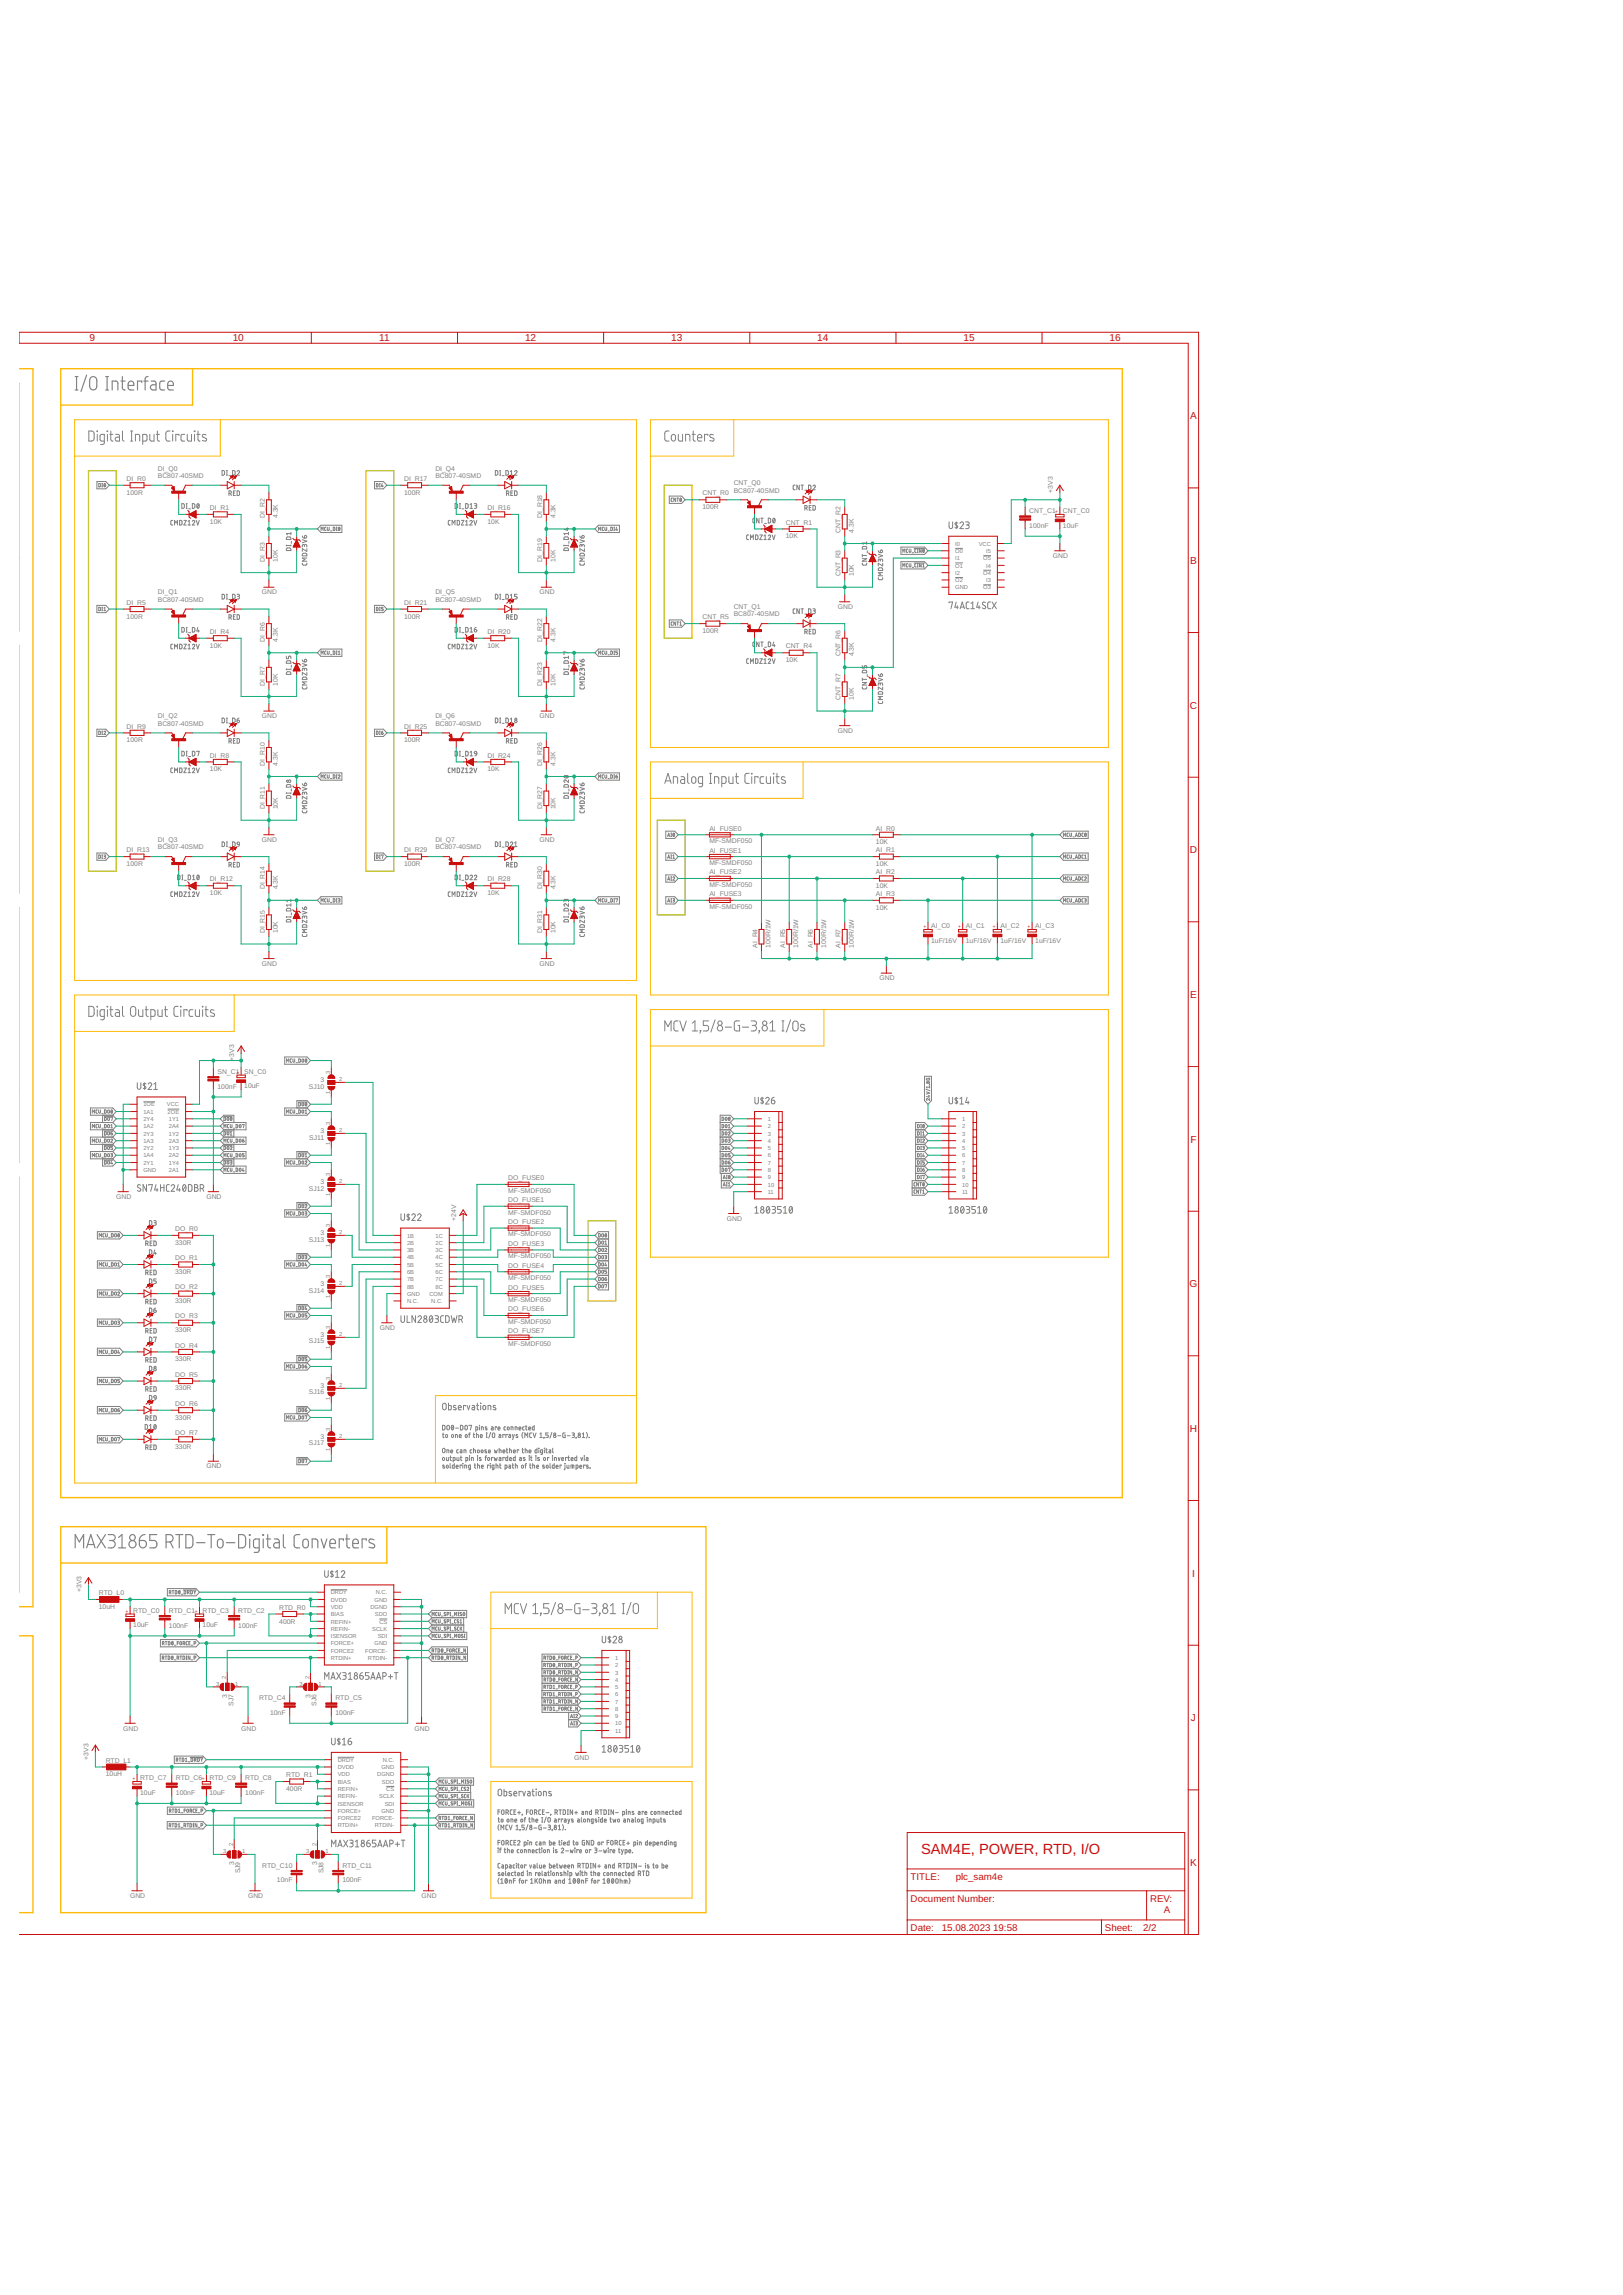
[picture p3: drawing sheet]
<svg xmlns="http://www.w3.org/2000/svg" width="297mm" height="420mm" viewBox="0 0 297 420" stroke-linecap="round" stroke-linejoin="round" font-family="sans-serif">
<defs><g id="words">
<text font-size="2.7" fill="#c90d0c" x="168.6" y="339.5">SAM4E, POWER, RTD, I/O</text>
<g font-size="1.8" fill="#c90d0c">
<text x="16.4" y="62.5">9</text>
<text x="42.6" y="62.5">10</text>
<text x="69.4" y="62.5">11</text>
<text x="96.1" y="62.5">12</text>
<text x="122.8" y="62.5">13</text>
<text x="149.6" y="62.5">14</text>
<text x="176.3" y="62.5">15</text>
<text x="203.1" y="62.5">16</text>
<text x="217.8" y="76.8">A</text>
<text x="217.8" y="103.2">B</text>
<text x="217.8" y="129.7">C</text>
<text x="217.8" y="156.2">D</text>
<text x="217.8" y="182.7">E</text>
<text x="217.9" y="209.2">F</text>
<text x="217.7" y="235.7">G</text>
<text x="217.8" y="262.1">H</text>
<text x="218.2" y="288.6">I</text>
<text x="217.9" y="315.1">J</text>
<text x="217.8" y="341.6">K</text>
<text x="166.7" y="344.2">TITLE:</text>
<text x="174.9" y="344.2">plc_sam4e</text>
<text x="166.7" y="353.5">Date:</text>
<text x="166.7" y="348.2">Document Number:</text>
<text x="172.4" y="353.5">15.08.2023</text>
<text x="181.8" y="353.5">19:58</text>
<text x="202.2" y="353.5">Sheet:</text>
<text x="209.2" y="353.5">2/2</text>
<text x="210.5" y="348.2">REV:</text>
<text x="213" y="350.2">A</text>
</g>
<g font-size="1.2" fill="#808080">
<text x="23.2" y="88">DI_R0</text>
<text x="28.9" y="87.5">BC807-40SMD</text>
<text x="28.9" y="86.2">DI_Q0</text>
<text x="74" y="88">DI_R17</text>
<text x="79.7" y="87.5">BC807-40SMD</text>
<text x="79.7" y="86.2">DI_Q4</text>
<text x="134.3" y="88.8">CNT_Q0</text>
<text x="23.2" y="90.6">100R</text>
<text x="38.4" y="95.9">10K</text>
<text x="38.4" y="93.4">DI_R1</text>
<text x="48.5" y="94.8" transform="rotate(-90 48.5 94.8)">DI_R2</text>
<text x="50.9" y="94.8" transform="rotate(-90 50.9 94.8)">4.3K</text>
<text x="74" y="90.6">100R</text>
<text x="89.2" y="95.9">10K</text>
<text x="89.2" y="93.4">DI_R16</text>
<text x="99.3" y="94.8" transform="rotate(-90 99.3 94.8)">DI_R18</text>
<text x="101.7" y="94.8" transform="rotate(-90 101.7 94.8)">4.3K</text>
<text x="128.6" y="93.2">100R</text>
<text x="128.6" y="90.7">CNT_R0</text>
<text x="134.3" y="90.2">BC807-40SMD</text>
<text x="188.4" y="94">CNT_C1</text>
<text x="192.7" y="90.2" transform="rotate(-90 192.7 90.2)">+3V3</text>
<text x="194.5" y="93.9">CNT_C0</text>
<text x="143.8" y="98.6">10K</text>
<text x="143.8" y="96">CNT_R1</text>
<text x="153.9" y="97.5" transform="rotate(-90 153.9 97.5)">CNT_R2</text>
<text x="156.3" y="97.5" transform="rotate(-90 156.3 97.5)">4.3K</text>
<text x="188.4" y="96.6">100nF</text>
<text x="194.5" y="96.6">10uF</text>
<text x="48.5" y="102.8" transform="rotate(-90 48.5 102.8)">DI_R3</text>
<text x="50.9" y="102.8" transform="rotate(-90 50.9 102.8)">10K</text>
<text x="99.3" y="102.8" transform="rotate(-90 99.3 102.8)">DI_R19</text>
<text x="101.7" y="102.8" transform="rotate(-90 101.7 102.8)">10K</text>
<text x="153.9" y="105.5" transform="rotate(-90 153.9 105.5)">CNT_R3</text>
<text x="156.3" y="105.5" transform="rotate(-90 156.3 105.5)">10K</text>
<text x="192.7" y="102.2">GND</text>
<text x="23.2" y="113.2">100R</text>
<text x="23.2" y="110.7">DI_R5</text>
<text x="28.9" y="110.2">BC807-40SMD</text>
<text x="28.9" y="108.8">DI_Q1</text>
<text x="47.9" y="108.8">GND</text>
<text x="74" y="113.2">100R</text>
<text x="74" y="110.7">DI_R21</text>
<text x="79.7" y="110.2">BC807-40SMD</text>
<text x="79.7" y="108.8">DI_Q5</text>
<text x="98.7" y="108.8">GND</text>
<text x="128.6" y="113.4">CNT_R5</text>
<text x="134.3" y="112.8">BC807-40SMD</text>
<text x="134.3" y="111.5">CNT_Q1</text>
<text x="153.3" y="111.5">GND</text>
<text x="38.4" y="118.6">10K</text>
<text x="38.4" y="116">DI_R4</text>
<text x="48.5" y="117.5" transform="rotate(-90 48.5 117.5)">DI_R6</text>
<text x="50.9" y="117.5" transform="rotate(-90 50.9 117.5)">4.3K</text>
<text x="89.2" y="118.6">10K</text>
<text x="89.2" y="116">DI_R20</text>
<text x="99.3" y="117.5" transform="rotate(-90 99.3 117.5)">DI_R22</text>
<text x="101.7" y="117.5" transform="rotate(-90 101.7 117.5)">4.3K</text>
<text x="128.6" y="115.9">100R</text>
<text x="143.8" y="118.7">CNT_R4</text>
<text x="48.5" y="125.5" transform="rotate(-90 48.5 125.5)">DI_R7</text>
<text x="50.9" y="125.5" transform="rotate(-90 50.9 125.5)">10K</text>
<text x="99.3" y="125.5" transform="rotate(-90 99.3 125.5)">DI_R23</text>
<text x="101.7" y="125.5" transform="rotate(-90 101.7 125.5)">10K</text>
<text x="143.8" y="121.2">10K</text>
<text x="153.9" y="120.2" transform="rotate(-90 153.9 120.2)">CNT_R6</text>
<text x="156.3" y="120.2" transform="rotate(-90 156.3 120.2)">4.3K</text>
<text x="28.9" y="131.5">DI_Q2</text>
<text x="47.9" y="131.5">GND</text>
<text x="79.7" y="131.5">DI_Q6</text>
<text x="98.7" y="131.5">GND</text>
<text x="153.9" y="128.2" transform="rotate(-90 153.9 128.2)">CNT_R7</text>
<text x="156.3" y="128.2" transform="rotate(-90 156.3 128.2)">10K</text>
<text x="23.2" y="135.9">100R</text>
<text x="23.2" y="133.4">DI_R9</text>
<text x="28.9" y="132.8">BC807-40SMD</text>
<text x="74" y="135.9">100R</text>
<text x="74" y="133.4">DI_R25</text>
<text x="79.7" y="132.8">BC807-40SMD</text>
<text x="153.3" y="134.2">GND</text>
<text x="38.4" y="141.2">10K</text>
<text x="38.4" y="138.7">DI_R8</text>
<text x="48.5" y="140.2" transform="rotate(-90 48.5 140.2)">DI_R10</text>
<text x="50.9" y="140.2" transform="rotate(-90 50.9 140.2)">4.3K</text>
<text x="89.2" y="141.2">10K</text>
<text x="89.2" y="138.7">DI_R24</text>
<text x="99.3" y="140.2" transform="rotate(-90 99.3 140.2)">DI_R26</text>
<text x="101.7" y="140.2" transform="rotate(-90 101.7 140.2)">4.3K</text>
<text x="48.5" y="148.2" transform="rotate(-90 48.5 148.2)">DI_R11</text>
<text x="50.9" y="148.2" transform="rotate(-90 50.9 148.2)">10K</text>
<text x="99.3" y="148.2" transform="rotate(-90 99.3 148.2)">DI_R27</text>
<text x="101.7" y="148.2" transform="rotate(-90 101.7 148.2)">10K</text>
<text x="28.9" y="155.5">BC807-40SMD</text>
<text x="28.9" y="154.2">DI_Q3</text>
<text x="47.9" y="154.2">GND</text>
<text x="79.7" y="155.5">BC807-40SMD</text>
<text x="79.7" y="154.2">DI_Q7</text>
<text x="98.7" y="154.2">GND</text>
<text x="129.8" y="154.4">MF-SMDF050</text>
<text x="129.8" y="152.1">AI_FUSE0</text>
<text x="160.3" y="154.6">10K</text>
<text x="160.3" y="152">AI_R0</text>
<text x="23.2" y="158.6">100R</text>
<text x="23.2" y="156">DI_R13</text>
<text x="38.4" y="161.4">DI_R12</text>
<text x="74" y="158.6">100R</text>
<text x="74" y="156">DI_R29</text>
<text x="89.2" y="161.4">DI_R28</text>
<text x="129.8" y="158.4">MF-SMDF050</text>
<text x="129.8" y="156.1">AI_FUSE1</text>
<text x="129.8" y="160.1">AI_FUSE2</text>
<text x="160.3" y="158.6">10K</text>
<text x="160.3" y="156">AI_R1</text>
<text x="160.3" y="160">AI_R2</text>
<text x="38.4" y="163.9">10K</text>
<text x="48.5" y="162.8" transform="rotate(-90 48.5 162.8)">DI_R14</text>
<text x="50.9" y="162.8" transform="rotate(-90 50.9 162.8)">4.3K</text>
<text x="89.2" y="163.9">10K</text>
<text x="99.3" y="162.8" transform="rotate(-90 99.3 162.8)">DI_R30</text>
<text x="101.7" y="162.8" transform="rotate(-90 101.7 162.8)">4.3K</text>
<text x="129.8" y="162.4">MF-SMDF050</text>
<text x="129.8" y="166.4">MF-SMDF050</text>
<text x="129.8" y="164.1">AI_FUSE3</text>
<text x="160.3" y="162.6">10K</text>
<text x="160.3" y="166.6">10K</text>
<text x="160.3" y="164">AI_R3</text>
<text x="48.5" y="170.8" transform="rotate(-90 48.5 170.8)">DI_R15</text>
<text x="50.9" y="170.8" transform="rotate(-90 50.9 170.8)">10K</text>
<text x="99.3" y="170.8" transform="rotate(-90 99.3 170.8)">DI_R31</text>
<text x="101.7" y="170.8" transform="rotate(-90 101.7 170.8)">10K</text>
<text x="138.6" y="173.5" transform="rotate(-90 138.6 173.5)">AI_R4</text>
<text x="141" y="173.5" transform="rotate(-90 141 173.5)">100R/1W</text>
<text x="143.7" y="173.5" transform="rotate(-90 143.7 173.5)">AI_R5</text>
<text x="146.1" y="173.5" transform="rotate(-90 146.1 173.5)">100R/1W</text>
<text x="148.8" y="173.5" transform="rotate(-90 148.8 173.5)">AI_R6</text>
<text x="151.2" y="173.5" transform="rotate(-90 151.2 173.5)">100R/1W</text>
<text x="153.9" y="173.5" transform="rotate(-90 153.9 173.5)">AI_R7</text>
<text x="156.3" y="173.5" transform="rotate(-90 156.3 173.5)">100R/1W</text>
<text x="170.4" y="172.6">1uF/16V</text>
<text x="170.4" y="169.9">AI_C0</text>
<text x="176.8" y="172.6">1uF/16V</text>
<text x="176.8" y="169.9">AI_C1</text>
<text x="183.1" y="172.6">1uF/16V</text>
<text x="183.1" y="169.9">AI_C2</text>
<text x="189.5" y="172.6">1uF/16V</text>
<text x="189.5" y="169.9">AI_C3</text>
<text x="47.9" y="176.8">GND</text>
<text x="98.7" y="176.8">GND</text>
<text x="161" y="179.5">GND</text>
<text x="39.8" y="196.6">SN_C1 SN_C0</text>
<text x="42.9" y="194.2" transform="rotate(-90 42.9 194.2)">+3V3</text>
<text x="39.8" y="199.3">100nF</text>
<text x="44.7" y="199.2">10uF</text>
<text x="56.5" y="199.3">SJ10</text>
<text x="58.7" y="198.1">3</text>
<text x="56.6" y="208.6">SJ11</text>
<text x="58.7" y="207.4">3</text>
<text x="21.3" y="219.5">GND</text>
<text x="37.8" y="219.5">GND</text>
<text x="56.5" y="218">SJ12</text>
<text x="58.7" y="216.8">3</text>
<text x="93" y="218.4">MF-SMDF050</text>
<text x="93" y="216.1">DO_FUSE0</text>
<text x="93" y="220.1">DO_FUSE1</text>
<text x="32.1" y="227.9">330R</text>
<text x="32.1" y="225.4">DO_R0</text>
<text x="56.5" y="227.3">SJ13</text>
<text x="58.7" y="226.1">3</text>
<text x="83.5" y="223.5" transform="rotate(-90 83.5 223.5)">+24V</text>
<text x="93" y="222.4">MF-SMDF050</text>
<text x="93" y="226.4">MF-SMDF050</text>
<text x="93" y="224.1">DO_FUSE2</text>
<text x="133" y="223.5">GND</text>
<text x="32.1" y="233.2">330R</text>
<text x="32.1" y="230.7">DO_R1</text>
<text x="93" y="230.4">MF-SMDF050</text>
<text x="93" y="228.1">DO_FUSE3</text>
<text x="93" y="232.1">DO_FUSE4</text>
<text x="32.1" y="238.6">330R</text>
<text x="32.1" y="236">DO_R2</text>
<text x="56.5" y="236.6">SJ14</text>
<text x="58.7" y="235.4">3</text>
<text x="93" y="234.4">MF-SMDF050</text>
<text x="93" y="238.4">MF-SMDF050</text>
<text x="93" y="236.1">DO_FUSE5</text>
<text x="32.1" y="243.9">330R</text>
<text x="32.1" y="241.4">DO_R3</text>
<text x="56.5" y="246">SJ15</text>
<text x="58.7" y="244.8">3</text>
<text x="69.5" y="243.5">GND</text>
<text x="93" y="242.4">MF-SMDF050</text>
<text x="93" y="240.1">DO_FUSE6</text>
<text x="93" y="244.1">DO_FUSE7</text>
<text x="32.1" y="249.2">330R</text>
<text x="32.1" y="246.7">DO_R4</text>
<text x="93" y="246.4">MF-SMDF050</text>
<text x="32.1" y="254.6">330R</text>
<text x="32.1" y="252">DO_R5</text>
<text x="32.1" y="257.4">DO_R6</text>
<text x="56.5" y="255.3">SJ16</text>
<text x="58.7" y="254.1">3</text>
<text x="32.1" y="259.9">330R</text>
<text x="32.1" y="262.7">DO_R7</text>
<text x="58.7" y="263.4">3</text>
<text x="32.1" y="265.2">330R</text>
<text x="37.8" y="268.8">GND</text>
<text x="56.5" y="264.6">SJ17</text>
<text x="14.9" y="291.5" transform="rotate(-90 14.9 291.5)">+3V3</text>
<text x="18.1" y="292">RTD_L0</text>
<text x="18.1" y="294.6">10uH</text>
<text x="24.4" y="297.9">10uF</text>
<text x="24.4" y="295.2">RTD_C0</text>
<text x="30.9" y="298">100nF</text>
<text x="30.9" y="295.3">RTD_C1</text>
<text x="37.1" y="297.9">10uF</text>
<text x="37.1" y="295.2">RTD_C3</text>
<text x="43.6" y="298">100nF</text>
<text x="43.6" y="295.3">RTD_C2</text>
<text x="51.1" y="297.2">400R</text>
<text x="51.1" y="294.7">RTD_R0</text>
<text x="41.6" y="310.9" transform="rotate(-90 41.6 310.9)">3</text>
<text x="47.4" y="311.3">RTD_C4</text>
<text x="56.8" y="310.9" transform="rotate(-90 56.8 310.9)">3</text>
<text x="61.4" y="311.3">RTD_C5</text>
<text x="22.5" y="316.8">GND</text>
<text x="42.7" y="312.3" transform="rotate(-90 42.7 312.3)">SJ7</text>
<text x="44.1" y="316.8">GND</text>
<text x="49.4" y="314">10nF</text>
<text x="57.9" y="312.3" transform="rotate(-90 57.9 312.3)">SJ6</text>
<text x="61.4" y="314">100nF</text>
<text x="75.9" y="316.8">GND</text>
<text x="16.2" y="322.2" transform="rotate(-90 16.2 322.2)">+3V3</text>
<text x="19.4" y="322.7">RTD_L1</text>
<text x="105.1" y="322.2">GND</text>
<text x="19.4" y="325.2">10uH</text>
<text x="25.6" y="328.6">10uF</text>
<text x="25.6" y="325.9">RTD_C7</text>
<text x="32.2" y="328.6">100nF</text>
<text x="32.2" y="326">RTD_C6</text>
<text x="38.3" y="328.6">10uF</text>
<text x="38.3" y="325.9">RTD_C9</text>
<text x="44.9" y="328.6">100nF</text>
<text x="44.9" y="326">RTD_C8</text>
<text x="52.4" y="327.9">400R</text>
<text x="52.4" y="325.4">RTD_R1</text>
<text x="42.8" y="341.5" transform="rotate(-90 42.8 341.5)">3</text>
<text x="48" y="342">RTD_C10</text>
<text x="58.1" y="341.5" transform="rotate(-90 58.1 341.5)">3</text>
<text x="62.7" y="342">RTD_C11</text>
<text x="23.8" y="347.5">GND</text>
<text x="44" y="343" transform="rotate(-90 44 343)">SJ9</text>
<text x="45.4" y="347.5">GND</text>
<text x="50.7" y="344.6">10nF</text>
<text x="59.2" y="343" transform="rotate(-90 59.2 343)">SJ8</text>
<text x="62.7" y="344.6">100nF</text>
<text x="77.1" y="347.5">GND</text>
</g>
<g font-size="1.1" fill="#808080">
<text x="174.8" y="99.9">I0</text>
<text x="174.8" y="101.2">O0</text>
<text x="179.1" y="99.9">VCC</text>
<text x="180.5" y="101.2">I5</text>
<text x="174.8" y="102.6">I1</text>
<text x="174.8" y="103.9">O1</text>
<text x="174.8" y="105.2">I2</text>
<text x="174.8" y="106.6">O2</text>
<text x="174.8" y="107.9">GND</text>
<text x="180" y="107.9">O3</text>
<text x="180" y="105.2">O4</text>
<text x="180" y="102.6">O5</text>
<text x="180.5" y="106.6">I3</text>
<text x="180.5" y="103.9">I4</text>
<text x="60.5" y="196.6" transform="rotate(-90 60.5 196.6)">3</text>
<text x="62.1" y="198">2</text>
<text x="26.2" y="202.6">1OE</text>
<text x="26.2" y="203.9">1A1</text>
<text x="30.6" y="202.6">VCC</text>
<text x="30.7" y="203.9">2OE</text>
<text x="60.5" y="200.3" transform="rotate(-90 60.5 200.3)">1</text>
<text x="26.2" y="205.2">2Y4</text>
<text x="26.2" y="206.6">1A2</text>
<text x="26.2" y="207.9">2Y3</text>
<text x="26.2" y="209.2">1A3</text>
<text x="30.9" y="209.2">2A3</text>
<text x="30.9" y="207.9">1Y2</text>
<text x="30.9" y="206.6">2A4</text>
<text x="30.9" y="205.2">1Y1</text>
<text x="60.5" y="209.6" transform="rotate(-90 60.5 209.6)">1</text>
<text x="60.5" y="206" transform="rotate(-90 60.5 206)">3</text>
<text x="62.1" y="207.3">2</text>
<text x="140.5" y="205.2">1</text>
<text x="140.5" y="206.6">2</text>
<text x="140.5" y="207.9">3</text>
<text x="140.5" y="209.2">4</text>
<text x="176.1" y="205.2">1</text>
<text x="176.1" y="206.6">2</text>
<text x="176.1" y="207.9">3</text>
<text x="176.1" y="209.2">4</text>
<text x="26.2" y="210.6">2Y2</text>
<text x="26.2" y="211.9">1A4</text>
<text x="26.2" y="213.2">2Y1</text>
<text x="26.2" y="214.6">GND</text>
<text x="30.9" y="214.6">2A1</text>
<text x="30.9" y="213.2">1Y4</text>
<text x="30.9" y="211.9">2A2</text>
<text x="30.9" y="210.6">1Y3</text>
<text x="60.5" y="215.3" transform="rotate(-90 60.5 215.3)">3</text>
<text x="140.5" y="210.6">5</text>
<text x="140.5" y="211.9">6</text>
<text x="140.5" y="213.2">7</text>
<text x="140.5" y="214.6">8</text>
<text x="140.5" y="215.9">9</text>
<text x="176.1" y="210.6">5</text>
<text x="176.1" y="211.9">6</text>
<text x="176.1" y="213.2">7</text>
<text x="176.1" y="214.6">8</text>
<text x="176.1" y="215.9">9</text>
<text x="60.5" y="218.9" transform="rotate(-90 60.5 218.9)">1</text>
<text x="62.1" y="216.6">2</text>
<text x="140.5" y="217.2">10</text>
<text x="140.5" y="218.6">11</text>
<text x="176.1" y="217.2">10</text>
<text x="176.1" y="218.6">11</text>
<text x="60.5" y="224.6" transform="rotate(-90 60.5 224.6)">3</text>
<text x="62.1" y="226">2</text>
<text x="74.5" y="226.6">1B</text>
<text x="74.5" y="227.9">2B</text>
<text x="79.7" y="227.9">2C</text>
<text x="79.7" y="226.6">1C</text>
<text x="60.5" y="234" transform="rotate(-90 60.5 234)">3</text>
<text x="60.5" y="228.3" transform="rotate(-90 60.5 228.3)">1</text>
<text x="74.5" y="229.2">3B</text>
<text x="74.5" y="230.6">4B</text>
<text x="74.5" y="231.9">5B</text>
<text x="74.5" y="233.2">6B</text>
<text x="79.7" y="233.2">6C</text>
<text x="79.7" y="231.9">5C</text>
<text x="79.7" y="230.6">4C</text>
<text x="79.7" y="229.2">3C</text>
<text x="60.5" y="237.6" transform="rotate(-90 60.5 237.6)">1</text>
<text x="62.1" y="235.3">2</text>
<text x="74.5" y="234.6">7B</text>
<text x="74.5" y="235.9">8B</text>
<text x="74.5" y="237.2">GND</text>
<text x="74.5" y="238.6">N.C.</text>
<text x="78.6" y="237.2">COM</text>
<text x="78.9" y="238.6">N.C.</text>
<text x="79.7" y="235.9">8C</text>
<text x="79.7" y="234.6">7C</text>
<text x="60.5" y="243.3" transform="rotate(-90 60.5 243.3)">3</text>
<text x="62.1" y="244.6">2</text>
<text x="60.5" y="246.9" transform="rotate(-90 60.5 246.9)">1</text>
<text x="60.5" y="256.3" transform="rotate(-90 60.5 256.3)">1</text>
<text x="60.5" y="252.6" transform="rotate(-90 60.5 252.6)">3</text>
<text x="62.1" y="254">2</text>
<text x="60.5" y="262" transform="rotate(-90 60.5 262)">3</text>
<text x="62.1" y="263.3">2</text>
<text x="60.5" y="265.6" transform="rotate(-90 60.5 265.6)">1</text>
<text x="60.5" y="291.9">DRDY</text>
<text x="60.5" y="293.2">DVDD</text>
<text x="68.5" y="293.2">GND</text>
<text x="68.8" y="291.9">N.C.</text>
<text x="60.5" y="294.6">VDD</text>
<text x="60.5" y="295.9">BIAS</text>
<text x="60.5" y="297.2">REFIN+</text>
<text x="60.5" y="298.6">REFIN-</text>
<text x="60.5" y="299.9">ISENSOR</text>
<text x="67.8" y="294.6">DGND</text>
<text x="68.1" y="298.6">SCLK</text>
<text x="68.6" y="295.9">SDO</text>
<text x="69.1" y="299.9">SDI</text>
<text x="69.4" y="297.2">CS</text>
<text x="60.5" y="301.2">FORCE+</text>
<text x="60.5" y="302.6">FORCE2</text>
<text x="60.5" y="303.9">RTDIN+</text>
<text x="66.8" y="302.6">FORCE-</text>
<text x="67.3" y="303.9">RTDIN-</text>
<text x="68.5" y="301.2">GND</text>
<text x="112.6" y="303.9">1</text>
<text x="112.6" y="305.2">2</text>
<text x="39.5" y="308.6">3</text>
<text x="41.4" y="307.3" transform="rotate(-90 41.4 307.3)">2</text>
<text x="43" y="308.6">1</text>
<text x="54.8" y="308.6">3</text>
<text x="56.6" y="307.3" transform="rotate(-90 56.6 307.3)">2</text>
<text x="58.3" y="308.6">1</text>
<text x="112.6" y="306.6">3</text>
<text x="112.6" y="307.9">4</text>
<text x="112.6" y="309.2">5</text>
<text x="112.6" y="310.6">6</text>
<text x="112.6" y="311.9">7</text>
<text x="112.6" y="313.2">8</text>
<text x="112.6" y="314.6">9</text>
<text x="112.6" y="315.9">10</text>
<text x="112.6" y="317.2">11</text>
<text x="61.8" y="322.6">DRDY</text>
<text x="61.8" y="323.9">DVDD</text>
<text x="69.8" y="323.9">GND</text>
<text x="70" y="322.6">N.C.</text>
<text x="61.8" y="325.2">VDD</text>
<text x="61.8" y="326.6">BIAS</text>
<text x="61.8" y="327.9">REFIN+</text>
<text x="61.8" y="329.2">REFIN-</text>
<text x="69.1" y="325.2">DGND</text>
<text x="69.4" y="329.2">SCLK</text>
<text x="69.9" y="326.6">SDO</text>
<text x="70.7" y="327.9">CS</text>
<text x="61.8" y="330.6">ISENSOR</text>
<text x="61.8" y="331.9">FORCE+</text>
<text x="61.8" y="333.2">FORCE2</text>
<text x="61.8" y="334.6">RTDIN+</text>
<text x="68.1" y="333.2">FORCE-</text>
<text x="68.6" y="334.6">RTDIN-</text>
<text x="69.8" y="331.9">GND</text>
<text x="70.4" y="330.6">SDI</text>
<text x="40.8" y="339.3">3</text>
<text x="42.7" y="338" transform="rotate(-90 42.7 338)">2</text>
<text x="44.3" y="339.3">1</text>
<text x="56.1" y="339.3">3</text>
<text x="57.9" y="338" transform="rotate(-90 57.9 338)">2</text>
<text x="59.5" y="339.3">1</text>
</g>
<g font-size=".9" fill="#c90d0c">
<text x="193.7" y="94" transform="rotate(-90 193.7 94)">+</text>
<text x="169.6" y="170" transform="rotate(-90 169.6 170)">+</text>
<text x="175.9" y="170" transform="rotate(-90 175.9 170)">+</text>
<text x="182.2" y="170" transform="rotate(-90 182.2 170)">+</text>
<text x="188.6" y="170" transform="rotate(-90 188.6 170)">+</text>
<text x="43.8" y="196.6" transform="rotate(-90 43.8 196.6)">+</text>
<text x="23.5" y="295.3" transform="rotate(-90 23.5 295.3)">+</text>
<text x="36.2" y="295.3" transform="rotate(-90 36.2 295.3)">+</text>
<text x="24.8" y="325.9" transform="rotate(-90 24.8 325.9)">+</text>
<text x="37.5" y="325.9" transform="rotate(-90 37.5 325.9)">+</text>
</g>
</g></defs>
<path d="M16.2 86.2h5.1v73.3h-5.1zM67 86.2h5.1v73.3h-5.1zM121.6 88.8h5.1v28h-5.1zM120.3 150.2h5.1v17.3h-5.1zM107.6 223.5h5.1v14.7h-5.1z" fill="none" stroke="#c8c832" stroke-width=".25"/>
<g fill="none" stroke="#808080" stroke-width=".21">
<path d="M13.8 71.4h.5M13.8 68.9h.5M14 68.9v2.5M15.9 68.7l-1.1 3M16.5 69.2a.66 .66 0 0 1 .8-.2 .66 .66 0 0 1 .4 .6v1.1a.66 .66 0 0 1-.6 .7 .66 .66 0 0 1-.7-.7v-1.1zM19.3 71.4h.6M19.3 68.9h.6M19.6 68.9v2.5M20.5 71.4v-1.6l1 .1 .1 1.5M22.1 69.8h.8M22.4 68.9v2.2l.5 .3M23.5 70.6h1a.55 .55 0 0 0-.4-.8 .55 .55 0 0 0-.6 .5l.1 1 .9 .1"/>
<path d="M26 70v-.2h-.8v1.6M26.3 69.8h.8M27.1 68.9l-.3 .1-.2 .3v2.1M27.7 69.8h.6l.2 .2 .1 1.4h-.6a.48 .48 0 0 1-.5-.5 .48 .48 0 0 1 .5-.5h.6M30.1 69.8h-.6l-.3 .4v.8l.2 .3 .7 .1M30.7 70.6h1a.55 .55 0 0 0-.3-.8 .55 .55 0 0 0-.7 .5l.1 1 .9 .1M13.8 283.4v-2.5l.7 1.4 .8-1.4v2.5M15.9 283.4l.7-2.5 .8 2.5M16 282.8h1.2M17.8 280.9l1.5 2.5M19.3 280.9l-1.5 2.5M19.8 280.9h.8a.54 .54 0 0 1 .5 .6 .54 .54 0 0 1-.5 .5h-.6"/>
<path d="M20.4 282a.68 .68 0 0 1 .7 .7 .68 .68 0 0 1-.7 .7h-.6M21.7 283.4h1.3M21.7 281.5l.6-.6v2.5M25.5 282h.8a.66 .66 0 0 1 .5 .7 .66 .66 0 0 1-.7 .6 .66 .66 0 0 1-.6-.6zM26.5 280.9a1.05 1.05 0 0 0-1 1.1M28.7 280.9h-1.3v1.1h.8a.7 .7 0 0 1 .5 .7 .7 .7 0 0 1-.5 .7h-.8M30.4 282.3h.6a.68 .68 0 0 0 .7-.7 .68 .68 0 0 0-.7-.7h-.6v2.5M31.2 282.3l.5 1.1M32.2 280.9h1.3M32.8 280.9v2.5M34 280.9l.9 .1 .4 .4v1.5l-.4 .5h-.9zM36 282.4h1.5"/>
<path d="M38 280.9h1.3M38.7 280.9v2.5M39.9 281.9l.3-.1 .5 .1 .1 1a.52 .52 0 0 1-.5 .5 .52 .52 0 0 1-.5-.5zM41.4 282.4h1.6M43.7 280.9l.8 .1 .4 .4v1.5l-.4 .5h-.8zM45.6 280.9l.2 .2zM45.7 281.7v1.7M47.4 283.4h-.8l-.2-.3v-1.1l.2-.2 .8-.1v2.1l-.2 .4h-.7M48.1 280.9l.1 .2zM48.2 281.7v1.7M48.7 281.7h.8M49 280.9v2.1l.1 .3 .4 .1"/>
<path d="M50.2 281.7l.7 .1 .2 .4v1.2h-.6a.48 .48 0 0 1-.4-.5 .48 .48 0 0 1 .4-.5h.6M51.9 280.9v2.2l.3 .3M54.9 280.9h-.6a.51 .51 0 0 0-.5 .6l.1 1.7 .3 .2h.7M55.5 281.9l.3-.1 .5 .1 .2 1a.52 .52 0 0 1-.6 .5 .52 .52 0 0 1-.5-.5zM57.1 283.4v-1.7h.7l.3 .3 .1 1.4M58.8 281.7l.5 1.7 .5-1.7M60.4 282.6h1a.55 .55 0 0 0-.3-.8 .55 .55 0 0 0-.7 .5l.1 1 .9 .1M62.8 282v-.3h-.7v1.7M63.2 281.7h.8M63.5 280.9v2.1l.1 .3 .4 .1M64.6 282.6h1a.55 .55 0 0 0-.4-.8 .55 .55 0 0 0-.6 .5l.1 1 .9 .1M67 282v-.3h-.7v1.7"/>
<path d="M68.5 281.9a.57 .57 0 0 0-1 .1l.1 .3 .8 .4 .2 .2a.35 .35 0 0 1-.4 .5l-.7-.1"/>
<circle cx="24.2" cy="281.5" r=".54"/>
<circle cx="24.2" cy="282.7" r=".66"/>
</g>
<g fill="none" stroke="#808080" stroke-width=".18">
<path d="M16.3 78.9h.6l.2 .2 .1 1.1a.47 .47 0 0 1-.5 .6h-.4zM17.8 78.9v.1zM17.8 79.5v1.3M19.6 78.9l.1 .1zM19.7 79.5v1.3M20.1 79.5h.6M20.3 78.9v1.7l.4 .2M21.2 79.5h.5l.1 .2 .1 1.1h-.5a.36 .36 0 0 1-.3-.4 .36 .36 0 0 1 .3-.4h.5M22.4 78.9v1.6l.3 .3M23.9 78.9h.4M24.1 78.9v1.9M27.4 79.5v1.1l.3 .2h.5v-1.3"/>
<path d="M28.6 79.5h.6M28.8 78.9v1.7l.4 .2M31.1 78.9l-.5 .1-.2 .3v1.2l.2 .2 .5 .1M31.6 78.9l.1 .1zM31.6 79.5v1.3M32.7 79.7v-.2h-.5v1.3M33.8 79.5h-.5l-.2 .3 .1 .9 .6 .1M34.3 79.5v1.1l.3 .2h.5v-1.3M35.6 78.9l.1 .1zM35.6 79.5v1.3M36 79.5h.6M36.2 78.9l.1 1.7 .3 .2"/>
<path d="M37.7 79.6l-.5-.1-.2 .4 .8 .4v.3l-.2 .2-.6-.2M122.4 78.9l-.5 .1-.2 .3v1.2l.2 .2 .5 .1M123 79.7l.3-.2 .2 .2 .1 .6a.39 .39 0 0 1-.4 .5 .39 .39 0 0 1-.3-.5zM124.1 79.5l.1 1.1 .2 .2h.5v-1.3M126.7 79.5h.6M126.9 78.9v1.7l.4 .2M129.5 79.7v-.2h-.6v1.3M130.6 79.6l-.6-.1-.1 .4 .7 .4v.3l-.1 .2-.6-.2M17.7 88.2h1.7l.6 .6-.6 .7h-1.7zM18.1 88.5l.3 .1-.1 .5h-.2zM18.6 88.5h.2M18.6 89.1h.2"/>
<path d="M18.7 88.5v.6M19.1 80.8l-.6-.1-.2-.1v-.8l.2-.3h.6v1.6l-.2 .2-.5 .1M19.1 88.5a.29 .29 0 0 1 .2 .3 .29 .29 0 0 1-.2 .3l-.1-.3zM19.3 88.7l-.3 .3M23.9 80.8h.4M24.8 80.8v-1.3l.7 .1 .1 1.2M26.1 80.8l.6-.1 .2-.1v-.9l-.2-.2h-.6v1.9M31.6 95.3h-.3v.2v.5l.3 .1M31.9 96.1v-.8l.3 .4 .3-.4v.8M32.9 95.3l.4 .1-.1 .7h-.3zM33.3 92.2h.3l.1 .2v.5l-.2 .2h-.2zM33.7 95.3h.4l-.4 .8h.4"/>
<path d="M34.1 92.2h.1M34.1 93.1h.1M34.2 92.2v.9M34.4 96.1h.5M34.4 95.5l.2-.2v.8M34.5 93.2h.4M35.2 95.5a.23 .23 0 0 1 .3-.2 .23 .23 0 0 1 .1 .4l-.4 .4h.4M35.2 92.2h.3l.2 .2-.1 .5-.2 .2h-.2zM35.9 95.3l.3 .8 .3-.8M36.2 92.2a.4 .4 0 0 1 .3 .4 .4 .4 0 0 1-.3 .4l-.2-.2zM36.4 92.4l-.3 .5M40.6 86.1l.4 .1 .1 .2v.4l-.2 .2h-.3z"/>
<path d="M41.4 86.1h.2M41.4 87h.2M41.5 86.1v.9M41.9 87.1h.3M41.9 90.3l.4-.1-.1-.3h-.3v.8M42.2 90.3l.2 .4M42.6 86.1l.3 .1 .1 .2v.4l-.2 .2h-.2zM42.7 90.3h.3M43.1 89.9h-.4v.8h.4M43.4 89.9l.4 .1-.1 .7h-.3zM43.4 86.3a.23 .23 0 0 1 .3-.1 .23 .23 0 0 1 .1 .3l-.4 .5h.4M52.4 99.8v.2"/>
<path d="M52.4 99.9h.8M52.5 98.4l.6-.1 .1 .5h-.8zM53.2 97.5v.4M53.2 99.8v.2M53.2 97.7h-.8l.2 .2M53.3 99.1v.4M55.3 98.1l.1 .3 .3 .1M55.3 98.8l.9 .3-.9 .3M55.7 99.9l.1-.2h.2l.2 .4M55.7 98.1a.24 .24 0 0 1 .4 .1 .24 .24 0 0 1-.2 .3h-.2zM58.7 96.2h3.9v1.3h-3.9l-.6-.7zM58.8 97.1v-.6l.1 .4 .2-.4v.6"/>
<path d="M59.7 96.5l-.3 .2v.4h.3M59.9 96.5v.5l.2 .1 .1-.1v-.5M60.5 97.2h.2M61 96.5l.3 .1-.1 .5h-.2zM61.6 97.1h.1M61.6 96.5h.1M61.6 96.5v.6M62 96.5a.29 .29 0 0 1 .2 .3 .29 .29 0 0 1-.2 .3zM62.2 96.7l-.3 .3M68.5 88.2h1.7l.6 .6-.6 .7h-1.7zM68.9 88.5l.3 .1v.4l-.2 .1h-.1zM69.4 88.5h.2"/>
<path d="M69.4 89.1h.2M69.5 88.5v.6M69.9 88.5l-.1 .5h.3M70 88.9v.2M82.4 95.3h-.3l-.1 .2 .1 .5 .3 .1M82.7 96.1v-.8l.3 .4 .3-.4v.8M83.3 92.2h.3l.2 .2-.1 .5-.2 .2h-.2zM83.7 95.3l.4 .1-.1 .7h-.3zM84.1 92.2h.2M84.1 93.1h.2M84.2 92.2v.9M84.5 95.3h.4l-.4 .8h.4"/>
<path d="M84.5 93.2h.4M85.2 95.5l.2-.2v.8M85.2 96.1h.5M85.2 92.2h.4l.1 .2-.1 .5-.2 .2h-.2zM86 95.5a.23 .23 0 0 1 .3-.2 .23 .23 0 0 1 .1 .4l-.4 .4h.4M86 93.1h.5M86 92.4l.3-.2v.9M86.7 95.3l.3 .8 .3-.8M86.8 92.2l.4 .1v.2l-.3 .1M87 92.6l.2 .1v.2l-.4 .2M90.7 86.1l.3 .1 .1 .2v.4l-.2 .2h-.2zM91.4 86.1h.2"/>
<path d="M91.4 87h.2M91.5 86.1v.9M91.9 87.1h.4M92.6 86.1l.3 .1 .1 .2v.4l-.2 .2h-.2zM92.7 90.3l.4-.1-.1-.3h-.3v.8M93 90.3l.2 .4M93.4 86.3l.2-.2v.9M93.4 87h.5M93.5 90.3h.3M93.9 89.9h-.4v.8h.4M94.2 89.9l.4 .1v.5l-.1 .2h-.3zM94.2 86.3a.23 .23 0 0 1 .3-.1 .23 .23 0 0 1 .1 .3l-.4 .5h.4"/>
<path d="M103.2 99.8v.2M103.2 99.9h.8M103.3 98.4l.6-.1 .1 .5h-.8zM103.7 96.8h.3M103.8 96.6v.5l-.6-.2M104 97.5v.4M104 99.8v.2M104 97.7h-.8l.2 .2M104.1 99.1v.4M106.1 98.1l.1 .3 .3 .1M106.1 98.8l.9 .3-.9 .3M106.5 99.9l.1-.2h.2l.2 .4"/>
<path d="M106.7 98l-.2 .1v.4M106.7 98h.1M106.7 98l.2 .1v.3l-.4 .1M109.5 96.2h3.9v1.3h-3.9l-.6-.7zM109.6 97.1v-.6l.1 .4 .2-.4v.6M110.5 96.5l-.3 .2v.4h.3M110.7 96.5v.5l.2 .1 .1-.1v-.5M111.3 97.2h.2M111.8 96.5l.3 .1-.1 .5h-.2zM112.4 97.1h.1M112.4 96.5h.1M112.4 96.5v.6"/>
<path d="M112.8 96.5l-.1 .5h.3M112.9 96.9v.2M122.5 90.8h2.3l.6 .7-.6 .7h-2.3zM123.1 91.2l-.3 .1 .1 .4 .2 .1M123.7 91.2v.6l-.4-.6v.6M123.9 91.2h.3M124 91.2v.6M124.5 91.2a.29 .29 0 0 1 .2 .3 .29 .29 0 0 1-.2 .3zM124.7 91.3l-.3 .4M125.5 80.8v-1.3l.7 .1 .1 1.2M127.7 80.1h.7a.41 .41 0 0 0-.2-.5 .41 .41 0 0 0-.5 .3l.1 .8 .6 .1M137 97.9l-.3 .1v.1v.6l.3 .1"/>
<path d="M137.4 98.8v-.9l.2 .5 .3-.5v.9M138.2 94.9h-.3l-.1 .2v.5l.4 .1M138.3 97.9l.4 .2-.1 .7h-.3zM138.9 94.9v.8l-.4-.8v.8M139 97.9h.5l-.5 .9h.5M139.2 94.9h.5M139.4 94.9v.8M139.8 98.8h.5M139.8 98.1l.2-.2v.9M139.9 95.8h.4M140.6 98.1a.23 .23 0 0 1 .3-.2 .23 .23 0 0 1 .1 .4l-.4 .5h.4M140.6 94.9l.4 .1v.6l-.2 .1h-.2z"/>
<path d="M141.3 97.9l.3 .9 .3-.9M141.5 94.9a.4 .4 0 0 1 .4 .4 .4 .4 0 0 1-.4 .4l-.1-.4zM141.8 95.1l-.3 .4M145.5 88.8h-.3v.2v.6l.3 .1M146.3 88.8v.9l-.5-.9v.9M146.6 88.8h.4M146.8 88.8v.9M147.3 93l.4-.1-.1-.3-.3-.1v.9M147.3 89.7h.4M147.6 93l.1 .4M148 88.8l.4 .1v.6l-.2 .2h-.2zM148.1 92.9h.3"/>
<path d="M148.5 92.5h-.4v.9h.4M148.8 92.5l.4 .2-.1 .7h-.3zM148.8 89a.23 .23 0 0 1 .3-.2 .23 .23 0 0 1 .1 .4l-.4 .5h.4M158.6 99.2v.5M158.6 99.4h-.8l.2 .3M173.7 95.5v.9l.2 .4 .4-.2v-1.1M175 95.5v1.3M175.3 95.8l-.5-.1v.3l.5 .5-.2 .1h-.3M175.7 95.8a.33 .33 0 0 1 .5-.2 .33 .33 0 0 1 0 .5l-.5 .7h.6M176.7 95.5h.4l.3 .3-.2 .3h-.3M177.1 96.1l.2 .1v.4l-.6 .2M17.7 110.8h1.7l.6 .7-.6 .7h-1.7z"/>
<path d="M18.1 111.2l.3 .1-.1 .5h-.2zM18.6 111.2h.2M18.6 111.8h.2M18.7 111.2v.6M19 111.8h.3M19 111.3l.2-.1v.6M31.6 117.9l-.3 .1v.1v.6l.3 .1M31.9 118.8v-.9l.3 .5 .3-.5v.9M32.9 117.9l.4 .2-.1 .7h-.3zM33.3 114.9l.4 .1v.5l-.1 .2h-.3zM33.7 117.9h.4l-.4 .9h.4M34.1 114.9h.1"/>
<path d="M34.1 115.7h.1M34.2 114.9v.8M34.4 118.1l.2-.2v.9M34.4 118.8h.5M34.5 115.8h.4M35.2 118.1a.23 .23 0 0 1 .3-.1 .23 .23 0 0 1 .1 .3l-.4 .5h.4M35.2 114.9l.4 .1 .1 .5-.2 .2h-.3zM35.9 117.9l.3 .9 .3-.9M36.2 114.9l-.2 .6h.5M36.3 115.3v.4M40.6 108.8h.4l.1 .3v.3l-.2 .3h-.3zM41.4 108.8h.2"/>
<path d="M41.4 109.7h.2M41.5 108.8v.9M41.9 109.7h.3M41.9 113l.4-.1-.1-.3-.3-.1v.9M42.2 113l.2 .4M42.6 108.8h.3l.1 .3v.3l-.2 .3h-.2zM42.7 112.9h.3M43.1 112.5h-.4v.9h.4M43.4 112.5l.4 .1-.1 .8h-.3zM43.4 108.8h.4v.2v.2h-.3M43.6 109.2l.2 .1v.2l-.4 .2M52.5 100.4l.1-.1 .5 .1 .1 .4h-.8z"/>
<path d="M55.3 103.1l.2 .4 .6-.1 .1-.3M55.4 101.4l.2-.1h.4l.2 .5h-.9zM55.7 100.1v-.3l-.2-.1-.1 .1-.1 .3M56.2 100.5v.4l-.9-.4v.4M56.2 102.2h-.9l.5 .2-.5 .3h.9M58.7 118.8h3.9v1.4h-3.9l-.6-.7zM58.8 119.8v-.6l.1 .3 .2-.3v.6M59.7 119.2l-.3 .1v.4l.3 .1M59.9 119.2v.5l.2 .1 .1-.1v-.5M60.5 119.9h.2M61 119.2l.3 .1-.1 .5h-.2zM61.6 119.8h.1"/>
<path d="M61.6 119.2h.1M61.6 119.2v.6M61.9 119.8h.3M61.9 119.3l.2-.1v.6M68.5 110.8h1.7l.6 .7-.6 .7h-1.7zM68.9 111.2l.3 .1v.3l-.2 .2h-.1zM69.4 111.2h.2M69.4 111.8h.2M69.5 111.2v.6M70.1 111.2h-.3v.3h.3v.2l-.3 .1M82.4 117.9l-.3 .1-.1 .1 .1 .6 .3 .1M82.7 118.8v-.9l.3 .5 .3-.5v.9"/>
<path d="M83.3 114.9l.4 .1 .1 .5-.2 .2h-.3zM83.7 117.9l.4 .2-.1 .7h-.3zM84.1 114.9h.2M84.1 115.7h.2M84.2 114.9v.8M84.5 117.9h.4l-.4 .9h.4M84.5 115.8h.4M85.2 118.1l.2-.2v.9M85.2 118.8h.5M85.2 114.9l.4 .1 .1 .5-.1 .2h-.4zM86 118.1a.23 .23 0 0 1 .3-.2 .23 .23 0 0 1 .1 .4l-.4 .5h.4M86 115.7h.5"/>
<path d="M86 115.1l.3-.2v.8M86.7 117.9l.3 .9 .3-.9M86.8 115.3h.3a.23 .23 0 0 1 .2 .2 .23 .23 0 0 1-.3 .2 .23 .23 0 0 1-.2-.2zM87.2 114.9l-.3 .1-.1 .3M90.7 108.8h.3l.1 .3v.3l-.2 .3h-.2zM91.4 108.8h.2M91.4 109.7h.2M91.5 108.8v.9M91.9 109.7h.4M92.6 108.8h.3l.1 .3v.3l-.2 .3h-.2zM92.7 113l.4-.1-.1-.3-.3-.1v.9M93 113l.2 .4"/>
<path d="M93.4 109l.2-.2v.9M93.4 109.7h.5M93.5 112.9h.3M93.9 112.5h-.4v.9h.4M94.2 112.5l.4 .1v.6l-.1 .2h-.3zM94.6 108.8h-.4v.4h.2l.2 .2-.1 .2-.3 .1M103.3 100.4l.1-.1 .5 .1 .1 .4h-.8zM104 119.5l-.8-.2 .1 .5M106.1 103.1l.1 .3 .1 .1 .5-.1 .2-.3M106.2 101.4l.2-.1h.4l.2 .5h-.9zM106.5 100.1v-.3l-.3-.1-.1 .4M107 100.5v.4l-.9-.4v.4"/>
<path d="M107 102.2h-.9l.5 .2-.5 .3h.9M109.5 118.8h3.9v1.4h-3.9l-.6-.7zM109.6 119.8v-.6l.1 .3 .2-.3v.6M110.5 119.2l-.3 .1v.4l.3 .1M110.7 119.2v.5l.2 .1 .1-.1v-.5M111.3 119.9h.2M111.8 119.2l.3 .1-.1 .5h-.2zM112.4 119.8h.1M112.4 119.2h.1M112.4 119.2v.6M113 119.2h-.3v.3l.3 .1v.2h-.3M122.5 113.5h2.3l.6 .7-.6 .6h-2.3z"/>
<path d="M123.1 113.9l-.3 .1 .1 .4 .2 .1M123.7 113.9v.6l-.4-.6v.6M123.9 113.9h.3M124 113.9v.6M124.4 114.5h.3M124.4 114l.2-.1v.6M138.2 117.5l-.3 .1-.1 .1v.6l.4 .1M138.9 117.5v.9l-.4-.9v.9M139.2 117.5h.5M139.4 117.5v.9M139.9 118.5h.4M140.6 117.5l.4 .2-.1 .7h-.3z"/>
<path d="M141.6 117.5l-.2 .7h.5M141.7 118v.4M145.5 111.5l-.3 .2v.5l.3 .1M146.3 111.5v.8l-.5-.8v.8M146.6 111.5h.4M146.8 111.5v.8M147.3 115.7l.4-.1-.1-.4h-.3v.9M147.3 112.4h.4M147.6 115.7l.1 .4M148 111.5l.4 .1v.6l-.2 .1h-.2zM148.1 115.6h.3M148.5 115.2h-.4v.9h.4"/>
<path d="M148.8 115.2l.4 .1-.1 .7-.3 .1zM148.8 111.5h.3l.1 .2-.1 .1h-.2M149 111.8l.2 .2v.2l-.4 .1M157.8 103.1v.3l.2 .1 .5-.1 .1-.3M157.8 102.3h.8l-.8 .4h.8M157.8 101.5v.5M157.8 101.7h.8M157.8 100.1h.7l.1 .4h-.8zM158.7 100.8v.4M160.7 105.7l.1 .3 .1 .1h.6v-.4M160.7 100.8l.1 .3 .3 .1M160.7 101.5l.8 .2-.8 .3"/>
<path d="M160.8 104.1l.2-.2 .4 .1 .1 .4h-.8zM161.1 102.6l.1-.2h.2l.1 .4M161.1 102.7v-.3l-.2-.1-.1 .1-.1 .4M161.1 100.8a.24 .24 0 0 1 .4 0 .24 .24 0 0 1-.2 .4h-.2zM161.5 103.1v.5l-.8-.5v.5M161.5 104.8h-.8l.5 .3-.5 .3h.8M164.9 100.2h4.3l.6 .6-.6 .7h-4.3zM164.9 102.8h4.3l.6 .7-.6 .7h-4.3zM165.2 101.1v-.6l.2 .4 .2-.4v.6M165.2 103.8v-.6l.2 .3 .2-.3v.6M166.1 100.5l-.2 .2v.4h.2M166.1 103.2l-.2 .1v.4l.2 .1"/>
<path d="M166.4 100.5v.5l.1 .1 .2-.1v-.5M166.4 103.2v.4l.1 .2 .2-.1v-.5M166.9 101.2h.3M166.9 103.9h.3M167.3 100.4h1.9M167.3 103.1h1.9M167.7 100.5l-.3 .2v.4h.3M167.7 103.2l-.3 .1v.4l.3 .1M167.9 101.1h.1M167.9 100.5h.1M167.9 103.8h.1M167.9 103.2h.1"/>
<path d="M168 100.5v.6M168 103.2v.6M168.6 100.5v.6l-.3-.6v.6M168.6 103.2v.6l-.3-.6v.6M168.9 103.3l.1-.1v.6M168.9 103.8h.3M169 100.5a.29 .29 0 0 1 .2 .3 .29 .29 0 0 1-.2 .3zM169.1 100.7l-.2 .3M173.7 110.4v-.2h.6l-.3 1.2M174.8 100.4h1.4M174.8 103.1h1.4M174.8 105.7h1.4"/>
<path d="M175 110.2l-.2 1h.6M175.2 110.9v.5M175.7 111.4l.4-1.2 .4 1.2M175.8 111.1h.6M177.4 110.2l-.4 .1-.2 .2v.8l.2 .1h.4M177.7 111.4h.7M177.7 110.5l.3-.3v1.2M179 110.2l-.2 1h.6M179.2 110.9v.5M180 101.7h1.4M180 107.1h1.4M180 104.4h1.4"/>
<path d="M180.3 110.3l-.3-.1-.2 .3 .5 .4a.33 .33 0 0 1-.1 .6 .33 .33 0 0 1-.5-.2M181.3 110.2l-.4 .1-.1 .2v.8l.1 .1h.4M181.6 110.2l.8 1.2M182.4 110.2l-.8 1.2M17.7 133.5h1.7l.6 .7-.6 .6h-1.7zM18.1 133.9h.3l-.1 .6h-.2zM18.6 133.9h.2M18.6 134.5h.2M18.7 133.9v.6M19 134a.16 .16 0 0 1 .2-.1 .16 .16 0 0 1 .1 .2l-.3 .4h.3M33.3 137.5l.4 .1v.6l-.1 .2h-.3zM34.1 137.5h.1"/>
<path d="M34.1 138.4h.1M34.2 137.5v.9M34.5 138.5h.4M35.2 137.5l.4 .1 .1 .6-.2 .2h-.3zM36 137.6l.5-.1-.3 .9M40.6 131.5h.4l.1 .2v.5l-.2 .1h-.3zM41.4 131.5h.2M41.4 132.3h.2M41.5 131.5v.8M41.9 132.4h.3M41.9 135.7l.4-.1-.1-.4h-.3v.9M42.2 135.7l.2 .4"/>
<path d="M42.6 131.5h.3l.1 .2v.5l-.2 .1h-.2zM42.7 135.6h.3M43.1 135.2h-.4v.9h.4M43.4 135.2l.4 .1-.1 .7-.3 .1zM43.4 131.8h.2a.23 .23 0 0 1 .2 .4 .23 .23 0 0 1-.4 0zM43.8 131.5l-.3 .1-.1 .2M52.4 120.1v.5h.4v-.4l.2-.1 .2 .1v.4M52.4 122.4v.2M52.4 122.5h.8M52.5 121.1l.6-.1 .1 .4h-.8zM52.5 123h.6l.1 .5h-.8zM53.2 122.4v.2"/>
<path d="M53.3 121.8v.4M55.3 125.8l.2 .3h.6l.1-.3M55.3 120.8l.1 .3 .3 .1M55.3 121.5l.9 .3-.9 .2M55.4 124.1l.2-.1h.4l.2 .4h-.9zM55.7 122.6l.1-.2h.2l.2 .4M55.7 122.7v-.3l-.2-.1-.1 .1-.1 .4M55.7 120.8a.24 .24 0 0 1 .4 0 .24 .24 0 0 1-.2 .4h-.2zM56.2 123.1v.5l-.9-.5v.5M56.2 124.8h-.9l.5 .3-.5 .3h.9M68.5 133.5h1.7l.6 .7-.6 .6h-1.7zM68.9 133.9h.3v.4l-.2 .2h-.1z"/>
<path d="M69.4 133.9h.2M69.4 134.5h.2M69.5 133.9v.6M69.8 134.1h.2a.16 .16 0 0 1 .1 .2 .16 .16 0 0 1-.1 .2 .16 .16 0 0 1-.2-.2zM70.1 133.9l-.3 .2M83.3 137.5l.4 .1 .1 .6-.2 .2h-.3zM84.1 137.5h.2M84.1 138.4h.2M84.2 137.5v.9M84.5 138.5h.4M85.2 137.5l.4 .1 .1 .6-.1 .2h-.4zM86 138.4h.5"/>
<path d="M86 137.7l.3-.2v.9M86.8 137.6h.3l.2 .4h-.4zM87.3 138l-.1 .3-.3 .1M90.7 131.5h.3l.1 .2v.5l-.2 .1h-.2zM91.4 131.5h.2M91.4 132.3h.2M91.5 131.5v.8M91.9 132.4h.4M92.6 131.5h.3l.1 .2v.5l-.2 .1h-.2zM92.7 135.7l.4-.1-.1-.4h-.3v.9M93 135.7l.2 .4M93.4 131.7l.2-.2v.8"/>
<path d="M93.4 132.3h.5M93.5 135.6h.3M93.9 135.2h-.4v.9h.4M94.2 135.2h.3l.1 .2v.4l-.2 .3h-.2zM103.2 122.4v.2M103.2 122.5h.8M103.3 123.1l.1-.1h.5l.1 .5h-.8zM103.3 121.1l.6-.1 .1 .4h-.8zM104 120.1v.5M104 122.4v.2M104 120.4h-.8l.2 .2M104.1 121.8v.4"/>
<path d="M106.1 125.8l.1 .2 .1 .1h.5l.2-.3M106.1 120.8l.1 .3 .3 .1M106.1 121.5l.9 .3-.9 .2M106.2 124.1l.2-.1h.4l.2 .4h-.9zM106.5 122.6l.1-.2h.2l.2 .4M106.5 122.7v-.3h-.3l-.1 .4M106.7 120.7l-.2 .1v.4M106.7 120.7h.1M106.7 120.7l.2 .1v.3l-.4 .1M107 123.1v.5l-.9-.5v.5M107 124.8h-.9l.5 .3-.5 .3h.9M137 120.6h-.3v.2v.6l.3 .1"/>
<path d="M137.4 121.5v-.9l.2 .5 .3-.5v.9M138.3 120.6l.4 .1-.1 .7-.3 .1zM139 120.6h.5l-.5 .9h.5M139.8 120.8l.2-.2v.9M139.8 121.5h.5M140.6 120.8a.23 .23 0 0 1 .3-.2 .23 .23 0 0 1 .1 .4l-.4 .5h.4M141.3 120.6l.3 .9 .3-.9M157.8 125.8v.2l.2 .1h.5l.1-.3M157.8 121.9v.4h.4v-.4h.2h.2v.4M157.8 124.9h.8l-.8 .5h.8M157.8 124.1v.5M157.8 124.4h.8"/>
<path d="M157.8 122.8l.7-.1 .1 .5h-.8zM158.7 123.5v.4M160.7 128.4l.1 .3 .1 .1h.6v-.4M160.7 123.5l.1 .2 .3 .1M160.7 124.1l.8 .3-.8 .3M160.8 126.7l.2-.1 .4 .1 .1 .4h-.8zM161.1 125.2l.1-.2h.2l.1 .5M161.1 125.4v-.3l-.2-.1-.1 .1-.1 .4M161.1 123.5a.24 .24 0 0 1 .4 0 .24 .24 0 0 1-.2 .3h-.2zM161.5 125.8v.5l-.8-.5v.5M161.5 127.5h-.8l.5 .3-.5 .3h.8M17.7 156.2h1.7l.6 .6-.6 .7h-1.7z"/>
<path d="M18.1 156.5l.3 .1-.1 .5h-.2zM18.6 157.1h.2M18.6 156.5h.2M18.7 156.5v.6M19 156.5l.3 .1v.2h-.2M19.2 156.8l.1 .3h-.3M31.6 140.6h-.3v.2v.6l.3 .1M31.9 141.5v-.9l.3 .5 .3-.5v.9M32.9 140.6l.4 .1-.1 .7-.3 .1zM33.7 140.6h.4l-.4 .9h.4M34.4 140.8l.2-.2v.9M34.4 141.5h.5"/>
<path d="M35.2 140.8a.23 .23 0 0 1 .3-.2 .23 .23 0 0 1 .1 .4l-.4 .5h.4M35.9 140.6l.3 .9 .3-.9M40.6 154.1l.5 .2v.4l-.1 .3h-.4zM41.4 154.1h.2M41.4 155h.2M41.5 154.1v.9M41.9 155.1h.3M41.9 158.3l.4-.1-.1-.3h-.3v.8M42.2 158.3l.2 .4M42.6 154.1l.4 .2v.4l-.1 .3h-.3zM42.7 158.2h.3M43.1 157.9h-.4v.8h.4"/>
<path d="M43.4 157.9h.3l.1 .2v.4l-.2 .2h-.2zM43.4 154.3l.3-.1 .1 .4h-.3zM43.8 154.6l-.1 .3-.2 .1M52.4 145.1v.2M52.4 145.2h.8M52.5 145.8l.1-.2 .5 .1 .1 .4h-.8zM52.5 143.7h.6l.1 .4h-.8zM53.2 145.1v.2M53.3 144.4v.4M55.3 148.4l.2 .4h.6l.1-.4M55.3 143.5l.1 .2 .3 .1M55.3 144.1l.9 .3-.9 .3"/>
<path d="M55.5 146.6h.5l.2 .5h-.9zM55.7 145.2l.1-.2h.2l.2 .5M55.7 145.2l-.3-.2-.1 .5M55.7 145.2v.2M55.8 143.4a.24 .24 0 0 1 .3 .1 .24 .24 0 0 1-.2 .3h-.2zM56.2 145.8v.5l-.9-.5v.5M56.2 147.5h-.9l.5 .3-.5 .3h.9M58.7 141.5h3.9v1.3h-3.9l-.6-.6zM58.8 142.5v-.6l.1 .3 .2-.3v.6M59.7 141.9l-.3 .1v.4l.3 .1M59.9 141.9v.5l.2 .1 .1-.1v-.5M60.5 142.5h.2"/>
<path d="M61 141.9h.3l-.1 .6h-.2zM61.6 142.5h.1M61.6 141.9h.1M61.6 141.9v.6M61.9 142a.16 .16 0 0 1 .3-.1 .16 .16 0 0 1 0 .2l-.3 .4h.3M68.5 156.2h1.7l.6 .6-.6 .7h-1.7zM68.9 156.5l.3 .1v.4l-.2 .1h-.1zM69.4 157.1h.2M69.4 156.5h.2M69.5 156.5v.6M69.8 156.6l.3-.1-.1 .6M82.4 140.6h-.3l-.1 .2 .1 .6 .3 .1"/>
<path d="M82.7 141.5v-.9l.3 .5 .3-.5v.9M83.7 140.6l.4 .1-.1 .7-.3 .1zM84.5 140.6h.4l-.4 .9h.4M85.2 140.8l.2-.2v.9M85.2 141.5h.5M86 140.8a.23 .23 0 0 1 .3-.2 .23 .23 0 0 1 .1 .4l-.4 .5h.4M86.7 140.6l.3 .9 .3-.9M90.7 154.1l.4 .2v.4l-.1 .3h-.3zM91.4 154.1h.2M91.4 155h.2M91.5 154.1v.9M91.9 155.1h.4"/>
<path d="M92.6 154.1l.4 .2v.4l-.1 .3h-.3zM92.7 158.3l.4-.1-.1-.3h-.3v.8M93 158.3l.2 .4M93.4 154.3a.23 .23 0 0 1 .3-.2 .23 .23 0 0 1 .1 .4l-.4 .5h.5M93.5 158.2h.3M93.9 157.9h-.4v.8h.4M94.2 157.9h.3l.1 .2v.4l-.2 .2h-.2zM94.2 155h.4M94.2 154.3l.2-.2v.9M103.2 145.1v.2M103.2 145.2h.8M103.3 145.8l.1-.2 .5 .1 .1 .4h-.8z"/>
<path d="M103.3 143.7h.6l.1 .4h-.8zM103.3 142.1a.42 .42 0 0 1 .4-.2 .42 .42 0 0 1 .3 .4 .42 .42 0 0 1-.4 .1 .42 .42 0 0 1-.3-.3zM103.4 142l.4 .4M104 142.8v.5l-.4-.4a.23 .23 0 0 0-.4 0 .23 .23 0 0 0 .2 .4M104 145.1v.2M104.1 144.4v.4M106.1 148.4l.1 .3 .1 .1h.5l.2-.4M106.1 143.5l.1 .2 .3 .1M106.1 144.1l.9 .3-.9 .3M106.3 146.6h.5l.2 .5h-.9zM106.5 145.2l.1-.2h.2l.2 .5M106.5 145.2l-.1-.2h-.2l-.1 .5"/>
<path d="M106.5 145.2v.2M106.7 143.4l-.2 .1v.3M106.7 143.4h.1M106.7 143.4l.2 .1v.2l-.4 .1M107 145.8v.5l-.9-.5v.5M107 147.5h-.9l.5 .3-.5 .3h.9M109.5 141.5h3.9v1.3h-3.9l-.6-.6zM109.6 142.5v-.6l.1 .3 .2-.3v.6M110.5 141.9l-.3 .1v.4l.3 .1M110.7 141.9v.5l.2 .1 .1-.1v-.5M111.3 142.5h.2M111.8 141.9h.3l-.1 .6h-.2z"/>
<path d="M112.4 142.5h.1M112.4 141.9h.1M112.4 141.9v.6M112.7 142.1h.2a.16 .16 0 0 1 .1 .2 .16 .16 0 0 1-.1 .2 .16 .16 0 0 1-.2-.2zM113 141.9l-.3 .2M121.7 143.4l.6-1.8 .5 1.8M121.8 143h.9M121.9 152.2h1.6l.6 .6-.6 .7h-1.6zM121.9 156.2h1.6l.6 .6-.6 .7h-1.6zM122.2 153.1l.2-.6 .2 .6M122.2 157.1l.2-.6 .2 .6M122.2 153h.3"/>
<path d="M122.2 157h.3M122.8 153.1h.1M122.8 152.5h.1M122.8 157.1h.1M122.8 156.5h.1M122.9 152.5v.6M122.9 156.5v.6M123.1 157.1h.4M123.1 156.7l.2-.2v.6M123.2 143.4v-1.2l.7 .1 .1 1.1M123.2 152.5a.29 .29 0 0 1 .3 .3 .29 .29 0 0 1-.3 .3zM123.4 152.7l-.2 .3"/>
<path d="M124.6 142.2h.5l.2 .3v.9h-.6l-.2-.2 .1-.4 .7-.1M125.9 141.6v1.5l.3 .3M126.7 142.3l.4-.1a.69 .69 0 0 1-.1 1.2l-.4-.2zM128.6 143.4h-.6l-.2-.2v-.7l.2-.3h.6v1.5l-.2 .3h-.5M129.9 143.4h.4M129.9 141.6h.4M130 141.6v1.8M130.8 143.4v-1.2l.7 .1 .1 1.1M132.1 143.4h.6l.2-.2v-.7l-.2-.3h-.6v1.8M133.4 142.2v1l.3 .2h.5v-1.2M134.6 142.2h.6M134.8 141.6v1.6l.4 .2"/>
<path d="M137.1 141.6h-.5l-.3 .4 .1 1.2 .2 .2h.5M137.5 141.6l.1 .1zM137.6 142.2v1.2M138.7 142.4v-.2h-.6v1.2M139.8 142.2h-.5l-.2 .3v.7l.2 .2h.5M140.3 142.2v1l.2 .2h.5v-1.2M141.5 141.6l.1 .1zM141.6 142.2v1.2M142 142.2h.6M142.2 141.6v1.6l.4 .2M143.7 142.3l-.6-.1-.1 .3 .7 .5v.3l-.2 .1-.5-.1M194.6 152.2h4.6v1.3h-4.6l-.6-.7z"/>
<path d="M194.6 156.2h4.6v1.3h-4.6l-.6-.7zM194.6 153.1v-.6l.2 .4 .2-.4v.6M194.6 157.1v-.6l.2 .4 .2-.4v.6M195.6 156.5l-.3 .2v.4h.3M195.6 152.5l-.3 .2v.4h.3M195.8 156.5v.5l.1 .1h.2v-.6M195.8 152.5v.5l.1 .1h.2v-.6M196.4 157.2h.2M196.4 153.2h.2M196.8 157.1l.2-.6 .2 .6M196.8 153.1l.2-.6 .2 .6M196.8 153h.3"/>
<path d="M196.8 157h.3M197.4 156.5h.3l.1 .2-.1 .4h-.3zM197.4 152.5h.3l.1 .2-.1 .4h-.3zM198.3 156.5l-.3 .2v.4h.3M198.3 152.5l-.3 .2v.4h.3M198.5 157.1h.3M198.5 156.7l.1-.2v.6M198.6 152.5a.29 .29 0 0 1 .2 .3 .29 .29 0 0 1-.2 .3zM198.8 152.7l-.3 .3M31.6 163.3h-.3v.2v.5l.3 .1M31.9 164.1v-.8l.3 .4 .3-.4v.8M32.5 160.2l.4 .1 .1 .5-.2 .2-.3 .1z"/>
<path d="M32.9 163.3l.4 .1v.6l-.2 .1h-.2zM33.3 160.2h.2M33.3 161.1h.2M33.4 160.2v.9M33.7 163.3h.4l-.4 .8h.4M33.7 161.2h.4M34.4 163.5l.2-.2v.8M34.4 164.1h.5M34.4 160.2l.4 .1v.7l-.4 .1zM35.2 163.5a.23 .23 0 0 1 .3-.2 .23 .23 0 0 1 .1 .4l-.4 .4h.4M35.2 161.1h.5M35.2 160.4l.3-.2v.9"/>
<path d="M35.9 163.3l.3 .8 .3-.8M36.2 160.2a.41 .41 0 0 1 .3 .4 .41 .41 0 0 1-.3 .4l-.2-.2zM36.4 160.4l-.3 .5M52.4 167.8v.2M52.4 167.9h.8M52.5 168.4l.1-.1 .5 .1 .1 .4h-.8zM52.5 166.4l.1-.1h.5l.1 .5h-.8zM53.2 164.6v.5M53.2 165.4v.5M53.2 167.8v.2M53.2 165.7h-.8l.2 .2M53.2 164.9h-.8l.2 .2"/>
<path d="M53.3 167.1v.4M55.3 171.1l.1 .3h.1h.6l.1-.3M55.3 166.1l.1 .3 .3 .1M55.3 166.8l.9 .3-.9 .3M55.5 169.3h.5l.2 .5h-.9zM55.7 167.9l.1-.2h.2l.2 .4M55.7 168v-.2l-.3-.1-.1 .4M55.7 166.1a.23 .23 0 0 1 .4 .1 .23 .23 0 0 1-.2 .3h-.2zM56.2 168.5v.4l-.9-.4v.4M56.2 170.2h-.9l.5 .3-.5 .2h.9M58.7 164.2h3.9v1.3h-3.9l-.6-.7zM58.8 165.1v-.6l.1 .4 .2-.4v.6"/>
<path d="M59.7 164.5l-.3 .2v.4h.3M59.9 164.5v.6h.2h.1v-.6M60.5 165.2h.2M61 164.5l.3 .1-.1 .5h-.2zM61.6 165.1h.1M61.6 164.5h.1M61.6 164.5v.6M61.9 164.5h.3l-.1 .3M62 164.8h.1M62.1 164.8l.1 .3h-.3M82.4 163.3h-.3l-.1 .2 .1 .5 .3 .1M82.7 164.1v-.8l.3 .4 .3-.4v.8"/>
<path d="M83.3 160.2l.4 .1 .1 .5-.2 .2-.3 .1zM83.7 163.3l.4 .1v.6l-.2 .1h-.2zM84.1 160.2h.2M84.1 161.1h.2M84.2 160.2v.9M84.5 163.3h.4l-.4 .8h.4M84.5 161.2h.4M85.2 163.5l.2-.2v.8M85.2 164.1h.5M85.2 160.2l.4 .1 .1 .5-.1 .2-.4 .1zM86 163.5a.23 .23 0 0 1 .3-.2 .23 .23 0 0 1 .1 .4l-.4 .4h.4M86 160.4a.23 .23 0 0 1 .4-.2 .23 .23 0 0 1 0 .4l-.4 .5h.5"/>
<path d="M86.7 163.3l.3 .8 .3-.8M86.8 160.4a.23 .23 0 0 1 .3-.2 .23 .23 0 0 1 .1 .4l-.4 .5h.5M103.2 167.8v.2M103.2 167.9h.8M103.3 168.4l.1-.1 .5 .1 .1 .4h-.8zM103.3 166.4l.1-.1h.5l.1 .5h-.8zM103.6 164.9l.1-.2h.2l.1 .4M103.6 165l-.1-.3h-.2l-.1 .4M104 165.4v.5l-.5-.4h-.3v.3l.2 .1M104 167.8v.2M104.1 167.1v.4M106.1 171.1l.1 .3h.1h.5l.2-.3"/>
<path d="M106.1 166.1l.1 .3 .3 .1M106.1 166.8l.9 .3-.9 .3M106.3 169.3h.5l.2 .5h-.9zM106.5 167.9l.1-.2h.2l.2 .4M106.5 168v-.2l-.3-.1-.1 .4M106.7 166l-.2 .1v.4M106.7 166h.1M106.7 166l.2 .2v.2l-.4 .1M107 168.5v.4l-.9-.4v.4M107 170.2h-.9l.5 .3-.5 .2h.9M109.5 164.2h3.9v1.3h-3.9l-.6-.7zM109.6 165.1v-.6l.1 .4 .2-.4v.6"/>
<path d="M110.5 164.5l-.3 .2v.4h.3M110.7 164.5v.6h.2h.1v-.6M111.3 165.2h.2M111.8 164.5l.3 .1-.1 .5h-.2zM112.4 165.1h.1M112.4 164.5h.1M112.4 164.5v.6M112.7 164.6l.3-.1-.1 .6M121.9 160.2h1.6l.6 .6-.6 .7h-1.6zM121.9 164.2h1.6l.6 .6-.6 .7h-1.6zM122.2 161.1l.2-.6 .2 .6M122.2 165.1l.2-.6 .2 .6"/>
<path d="M122.2 161h.3M122.2 165h.3M122.8 161.1h.1M122.8 160.5h.1M122.8 165.1h.1M122.8 164.5h.1M122.9 160.5v.6M122.9 164.5v.6M123.1 160.7a.18 .18 0 0 1 .3-.2 .16 .16 0 0 1 0 .3l-.3 .3h.4M123.1 164.5l.4 .1-.1 .2h-.2M123.3 164.8l.1 .3h-.3M194.6 160.2h4.6v1.3h-4.6l-.6-.7z"/>
<path d="M194.6 164.2h4.6v1.3h-4.6l-.6-.7zM194.6 161.1v-.6l.2 .4 .2-.4v.6M194.6 165.1v-.6l.2 .4 .2-.4v.6M195.6 164.5l-.3 .2v.4h.3M195.6 160.5l-.3 .2v.4h.3M195.8 164.5v.5l.1 .1h.2v-.6M195.8 160.5v.5l.1 .1h.2v-.6M196.4 165.2h.2M196.4 161.2h.2M196.8 165.1l.2-.6 .2 .6M196.8 161.1l.2-.6 .2 .6M196.8 161h.3"/>
<path d="M196.8 165h.3M197.4 164.5h.3l.1 .2-.1 .4h-.3zM197.4 160.5h.3l.1 .2-.1 .4h-.3zM198.3 164.5l-.3 .2v.4h.3M198.3 160.5l-.3 .2v.4h.3M198.5 164.5l.3 .1-.2 .2M198.5 160.7a.16 .16 0 0 1 .2-.2 .16 .16 0 0 1 .1 .3l-.3 .3h.3M198.6 164.8l.2 .3h-.3M16.3 184.2h.4l.4 .2 .1 1.2a.47 .47 0 0 1-.5 .5h-.4zM17.8 184.2v.1zM17.8 184.8v1.3M19.1 186.1h-.6l-.2-.2v-.9l.2-.1 .6-.1v1.6l-.2 .3h-.5"/>
<path d="M19.6 184.2l.1 .1zM19.7 184.8v1.3M20.1 184.8h.6M20.3 184.2v1.7l.4 .2M21.2 184.8l.5 .1 .2 .3v.9h-.6l-.2-.3v-.3l.8-.1M22.4 184.2v1.6l.3 .3M24 184.4l.3-.1 .4 .1 .1 1.2a.49 .49 0 0 1-.4 .5 .49 .49 0 0 1-.5-.5zM25.1 198.2v.9l.3 .3 .3-.2 .1-1M25.4 184.8v1.1l.3 .2h.4v-1.3M26.5 198.2v1.3M26.6 184.8h.5M26.7 198.4h-.3l-.2 .1 .5 .5v.2h-.5"/>
<path d="M26.8 184.2v1.7l.3 .2M27.1 198.5a.32 .32 0 0 1 .5-.3 .32 .32 0 0 1 .1 .6l-.6 .7h.7M27.6 186.1h.6l.2-.2v-.9l-.2-.1-.6-.1v1.9M28.2 199.5h.6M28.2 198.5l.3-.3v1.3M28.9 184.8v1.1l.3 .2h.5v-1.3M30.1 184.8h.6M30.3 184.2v1.7l.4 .2M32.6 184.2l-.5 .1-.3 .4 .1 1.1 .2 .3h.5M33 184.2l.1 .1zM33.1 184.8v1.3M34.2 185.1v-.3h-.5v1.3"/>
<path d="M35.3 184.8l-.5 .1-.2 .3 .1 .8 .6 .1M35.8 184.8v1.1l.2 .2h.5v-1.3M37 184.2l.1 .1zM37.1 184.8v1.3M37.5 184.8h.6M37.7 184.2v1.7l.4 .2M39.2 185l-.6-.1-.1 .3 .7 .5v.3h-.7M52.1 193.5h4.1l.6 .7-.6 .6h-4.1zM52.5 194.5v-.6l.1 .3 .3-.3v.6M53.4 193.9l-.3 .1v.4l.3 .1M53.6 193.9v.4l.2 .2 .1-.1v-.5M54.2 194.5h.2"/>
<path d="M54.7 193.9l.3 .1-.1 .5h-.2zM55.3 194h.3l-.1 .5-.2-.1zM55.9 193.9a.28 .28 0 0 1 .3 .3 .28 .28 0 0 1-.3 .2zM56.1 194l-.2 .3M121.7 188.7v-1.8l.6 1 .5-1v1.8M124.1 186.9h-.5l-.3 .4 .1 1.2 .2 .2h.5M124.4 186.9l.6 1.8 .6-1.8M126.7 188.7h1M126.7 187.3l.5-.4v1.8M128.1 188.7h.1zM128.2 188.7l-.1 .5M129.7 186.9h-1v.8h.6a.53 .53 0 0 1 .4 .5 .53 .53 0 0 1-.4 .5h-.6"/>
<path d="M130.9 186.7l-.8 2.3M132.7 188h1.2M135.4 186.9h-.6l-.4 .3v1.1l.2 .4h.8v-1h-.3M135.8 188h1.2M137.5 186.9h.6a.41 .41 0 0 1 .4 .4 .41 .41 0 0 1-.4 .4h-.4M138 187.7a.51 .51 0 0 1 .5 .5 .51 .51 0 0 1-.5 .5h-.5M138.9 188.7h.1zM139 188.7l-.1 .5M140.9 188.7h1M140.9 187.3l.5-.4v1.8M143.1 188.7h.4M143.1 186.9h.4"/>
<path d="M143.3 186.9v1.8M144.7 186.7l-.8 2.3M145.2 187.1l.3-.2 .5 .2 .1 1.1a.49 .49 0 0 1-.5 .6 .49 .49 0 0 1-.5-.6zM147.2 187.6l-.4-.1-.2 .1-.1 .3 .8 .4v.4h-.8M169.2 197h1.3v4.5l-.7 .7-.6-.7zM169.5 199.4l.7 .3M169.5 197.4l.1 .3h.5v-.3l-.3 .1M169.5 199.9l.6 .2-.6 .2M170.1 198.6h.1M170.1 198.8v.4M170.1 199h-.6l.2 .2M16.6 202.8h4l.7 .7-.7 .7h-4z"/>
<path d="M16.9 203.8v-.6l.2 .3 .2-.3v.6M16.9 206.5v-.6l.2 .3 .2-.3v.6M16.9 209.1v-.6l.2 .4 .2-.4v.6M16.9 211.8v-.6l.2 .3 .2-.3v.6M17.8 203.2l-.2 .1v.4l.2 .1M17.8 205.9l-.2 .1v.4l.2 .1M17.8 208.5l-.2 .2v.4h.2M17.8 211.2l-.2 .1v.4l.2 .1M18.1 203.2v.5l.1 .1 .2-.1v-.5M18.1 205.9v.5l.1 .1 .2-.2v-.4M18.1 208.5v.5l.1 .1 .2-.1v-.5M18.1 211.2v.5l.1 .1 .2-.2v-.4"/>
<path d="M18.6 203.9h.3M18.6 206.5h.3M18.6 209.2h.3M18.6 211.9h.3M18.8 204.2v1.3M18.8 206.8v1.4M18.8 209.5v1.3M18.8 212.2v1.3h1.8l.7-.7-.7-.6M19.1 204.4h1.5M19.1 207.1h1.5M19.1 209.7h1.5M19.1 212.4h1.5"/>
<path d="M19.1 203.2l.3 .1v.4l-.1 .1h-.2zM19.1 204.5l.3 .1v.5h-.1h-.2zM19.1 205.9l.3 .1v.4l-.1 .1h-.2zM19.1 207.2l.3 .1v.4l-.1 .1h-.2zM19.1 208.5l.3 .1v.5h-.3zM19.1 209.9l.3 .1v.4l-.3 .1zM19.1 211.2l.3 .1v.5h-.3zM19.1 212.5l.3 .1v.5h-.3zM19.7 203.3h.3v.4l-.1 .1-.2-.1zM19.7 204.6h.3v.5h-.1h-.2zM19.7 206h.3v.4l-.1 .1-.2-.1zM19.7 207.3h.3v.4l-.1 .1-.2-.1z"/>
<path d="M19.7 208.6h.3v.5l-.3-.1zM19.7 210h.3v.4h-.3zM19.7 211.3h.3v.5l-.3-.1zM19.7 212.6l.2-.1 .1 .1v.5l-.3-.1zM20.3 207.5h.2a.17 .17 0 0 1 .1 .1 .17 .17 0 0 1-.2 .2 .17 .17 0 0 1-.1-.2zM20.3 208.7l.1-.2 .2 .1-.3 .5h.3M20.3 211.2h.3l-.1 .3M20.3 204.6l.3-.1-.2 .6M20.3 206.5h.3M20.3 206l.1-.1v.6M20.3 211.5h.2M20.4 203.2a.28 .28 0 0 1 .2 .3 .28 .28 0 0 1-.2 .3l-.1-.3z"/>
<path d="M20.4 212.5l-.1 .5h.3M20.4 211.5l.2 .2-.3 .1M20.5 212.9v.2M20.6 207.2l-.3 .3M20.6 203.3l-.3 .4M20.6 209.9h-.3v.2l.3 .2v.2h-.3M20.6 205.5h-4v1.3h4M20.6 208.2h-4v1.3h4M20.6 210.8h-4v1.4h4M20.6 204.2l.7 .6-.7 .7M20.6 205.5l.7 .7-.7 .6M20.6 206.8l.7 .7-.7 .7"/>
<path d="M20.6 208.2l.7 .6-.7 .7M20.6 209.5l.7 .7-.7 .6M20.6 210.8l.7 .7-.7 .7M25.7 217a.3 .3 0 0 0-.4-.1 .3 .3 0 0 0 0 .5l.4 .2a.33 .33 0 0 1-.1 .5 .33 .33 0 0 1-.5-.2M26.2 201.7h2.2M26.8 216.9v1.2l-.6-1.2v1.2M27.2 217v-.1h.7l-.3 1.2M28.6 216.9l-.3 .9h.6M28.7 217.6v.5M29.4 216.9v1.2M29.4 217.4h.6M30 216.9v1.2"/>
<path d="M30.7 203.1h2.1M31 216.9h-.4l-.1 .2v.9l.5 .1M31.3 217.1a.32 .32 0 0 1 .5-.2 .32 .32 0 0 1 .1 .5l-.6 .7h.7M32.6 216.9l-.2 .9h.6M32.8 217.6v.5M33.5 217l.1-.1a.66 .66 0 0 1 .5 .6 .66 .66 0 0 1-.4 .6 .81 .81 0 0 1-.2-1.1zM34 217.1l-.5 .7M34.5 216.9h.4l.2 .2v.8l-.2 .2h-.4zM35.6 216.9h.3l.3 .2-.3 .3 .4 .3-.2 .4h-.5zM35.6 217.4h.3M36.6 217.6l.6-.2v-.4l-.6-.1v1.2M37 217.6l.3 .5"/>
<path d="M41 213.5h4v1.3h-4l-.7-.6zM41 205.5l-.7-.7 .7-.6h1.8v1.3M41 205.5h4v1.3h-4M41 204.4h1.5M41 208.2h4v1.3h-4M41 207.1h1.5M41 210.8h4v1.4h-4M41 209.7h1.5M41 212.4h1.5M41 212.2l-.7 .6 .7 .7M41 210.8l-.7 .7 .7 .7M41 209.5l-.7 .7 .7 .6"/>
<path d="M41 208.2l-.7 .6 .7 .7M41 206.8l-.7 .7 .7 .7M41 205.5l-.7 .7 .7 .6M41 212.5l.3 .1-.1 .5h-.2zM41 209.9l.3 .1-.1 .4-.2 .1zM41 207.2l.3 .1v.3l-.2 .2h-.1zM41 204.5l.3 .1v.5h-.2h-.1zM41 206.5v-.6l.2 .3 .2-.3v.6M41 209.1v-.6l.2 .4 .2-.4v.6M41 211.8v-.6l.2 .3 .2-.3v.6M41 214.5v-.7l.2 .4 .2-.4v.7M41.6 212.6l.1-.1 .2 .1-.1 .5-.2-.1z"/>
<path d="M41.6 210h.3l-.1 .4h-.2zM41.6 207.3l.2-.1 .1 .2v.3l-.2 .1-.1-.2zM41.7 204.6l.2 .1v.4h-.2l-.1-.1zM41.9 213.8l-.3 .2 .1 .4 .2 .1M41.9 211.2l-.3 .1 .1 .4 .2 .1M41.9 208.5l-.3 .2 .1 .4h.2M41.9 205.9l-.3 .1 .1 .4 .2 .1M42.1 213.8v.5l.2 .2 .1-.1 .1-.6M42.1 212.5l.4 .1-.1 .2h-.2M42.1 211.2v.4l.2 .2 .1-.1 .1-.5M42.1 210l.3-.1 .1 .2-.4 .4h.4M42.1 208.5v.5l.2 .1 .1-.1 .1-.5"/>
<path d="M42.1 205.9v.4l.2 .2 .1-.1 .1-.5M42.1 207.8h.4M42.1 207.3l.2-.1v.6M42.2 204.6a.28 .28 0 0 1 .3 .2 .28 .28 0 0 1-.3 .3zM42.3 212.8l.1 .2-.3 .1M42.4 204.7l-.2 .3M42.7 206.5h.3M42.7 209.2h.3M42.7 211.9h.3M42.7 214.5h.3M42.8 206.8v1.4M42.8 209.5v1.3"/>
<path d="M42.8 212.2v1.3M43.2 213.8l.3 .2v.3l-.1 .2h-.2zM43.2 211.2l.3 .1-.1 .5h-.2zM43.2 208.5l.3 .1-.1 .5h-.2zM43.2 205.9l.3 .1v.3l-.1 .2h-.2zM43.8 214l.2-.2 .1 .2-.1 .4h-.2zM43.8 206h.3v.3l-.1 .2-.2-.1zM43.9 211.2l.2 .2v.3l-.1 .1-.2-.2zM43.9 208.6l.2 .1v.3l-.1 .1-.2-.1zM44.4 208.8h.2a.16 .16 0 0 1 .1 .2 .16 .16 0 0 1-.2 .1 .16 .16 0 0 1-.1-.1zM44.4 205.9h.3l-.2 .6M44.5 213.8l-.1 .5h.3"/>
<path d="M44.6 214.2v.3M44.6 208.5l-.2 .3M44.7 211.2h-.3v.3l.3 .1-.1 .2h-.2M52.1 202.8h4.1l.6 .7-.6 .7h-4.1zM52.1 212.2h4.1l.6 .6-.6 .7h-4.1zM52.5 203.8v-.6l.1 .3 .3-.3v.6M52.5 213.1v-.6l.1 .4 .3-.4v.6M53.4 203.2l-.3 .1v.4l.3 .1M53.4 212.5l-.3 .2v.4h.3M53.6 203.2v.5l.2 .1 .1-.1v-.5M53.6 212.5v.5l.2 .1 .1-.1v-.5M54.2 203.9h.2"/>
<path d="M54.2 213.2h.2M54.3 202.8v-1.3h1.9l.6 .7-.6 .6M54.3 212.2v-1.4h1.9l.6 .7-.6 .7M54.7 211.1h1.5M54.7 201.8h1.5M54.7 203.2l.3 .1v.4l-.2 .1h-.1zM54.7 212.5l.3 .1-.1 .5h-.2zM54.7 211.2l.3 .1-.1 .5h-.2zM54.7 201.9l.3 .1v.4l-.2 .1h-.1zM55.3 203.3h.3v.4l-.2 .1-.1-.1zM55.3 212.6l.1-.1 .2 .1-.1 .5-.2-.1zM55.3 202h.3v.4l-.2 .1-.1-.1z"/>
<path d="M55.4 211.2l.2 .2v.3l-.2 .1-.1-.2zM55.8 212.7l.2-.2 .2 .1-.4 .5h.4M55.8 203.8h.4M55.8 203.3l.2-.1v.6M55.8 211.3l.2-.1v.6M55.8 211.8h.4M55.9 201.9a.28 .28 0 0 1 .3 .3 .28 .28 0 0 1-.3 .2zM56.1 202l-.2 .3M131.8 205.5h1.8M131.8 206.8h1.8M131.8 208.2h1.8M131.8 209.5h1.8"/>
<path d="M131.8 213.5h1.8M131.8 212.2h1.8M131.8 210.8h1.8M132 216.2h1.6M132 214.8v2.7h1.6l.7-.7-.7-.6M132.1 208.5l.3 .1v.5h-.3zM132.1 209.9l.3 .1v.4l-.3 .1zM132.1 207.2l.4 .2-.1 .3-.1 .1h-.2zM132.1 205.9l.4 .1-.1 .4-.1 .1h-.2zM132.1 204.5l.4 .2-.1 .4h-.1h-.2zM132.1 211.2l.3 .1v.5h-.3zM132.1 212.5l.3 .1v.5h-.3z"/>
<path d="M132.1 213.8l.3 .2v.4l-.3 .1zM132.4 215.8l.1-.6 .2 .6M132.4 217.1l.1-.6 .2 .6M132.4 215.6h.3M132.4 217h.3M132.8 210h.2v.4h-.2zM132.8 207.3l.2-.1 .1 .2-.1 .3-.1 .1-.2-.2zM132.8 206l.2-.1 .1 .1-.1 .4-.1 .1-.2-.2zM132.8 212.6l.1-.1 .1 .1v.5l-.2-.1zM132.8 214l.1-.2 .1 .2v.4h-.2zM132.8 208.6l.3 .1-.1 .3-.1 .1-.2-.1zM132.8 204.6l.3 .1-.1 .4h-.1l-.2-.1z"/>
<path d="M132.8 211.2l.3 .2-.1 .3-.1 .1-.2-.2zM132.9 215.8h.2M132.9 215.2h.2M132.9 217.1h.2M132.9 216.5h.2M133 215.2v.6M133 216.5v.6M133.3 208.5l.3 .1v.2h-.2M133.3 207.3l.1-.1 .2 .1-.3 .5h.3M133.3 212.8l.3 .1M133.3 212.8l.1 .3 .2-.1M133.3 217.1h.3"/>
<path d="M133.3 216.7l.2-.2v.6M133.3 206l.2-.1v.6M133.3 206.5h.3M133.3 213.9l.3-.1-.1 .7M133.4 215.2a.28 .28 0 0 1 .2 .3 .28 .28 0 0 1-.2 .3zM133.4 204.6a.28 .28 0 0 1 .2 .2 .28 .28 0 0 1-.2 .3zM133.4 209.9l-.1 .4h.3M133.5 208.8l.1 .2-.3 .1M133.5 210.2v.3M133.6 212.5l-.3 .3M133.6 215.3l-.3 .4M133.6 204.7l-.3 .3"/>
<path d="M133.6 211.2h-.3v.3l.3 .1v.2h-.3M133.6 212.9v.1M133.6 214.8l.7 .7-.7 .7M133.6 205.5l.7-.7-.7-.6h-1.8v10.6h1.8M133.6 208.2l.7 .6-.7 .7M133.6 209.5l.7 .7-.7 .6M133.6 206.8l.7 .7-.7 .7M133.6 205.5l.7 .7-.7 .6M133.6 210.8l.7 .7-.7 .7M133.6 212.2l.7 .6-.7 .7M133.6 213.5l.7 .7-.7 .6M138.2 200.9v1l.2 .2 .4-.2v-1"/>
<path d="M139.5 200.9v1.2M139.7 201.1h-.4l-.1 .2 .5 .5-.1 .2-.4-.1M140.1 201.1a.32 .32 0 0 1 .5-.2 .32 .32 0 0 1 .1 .5l-.6 .7h.7M141.2 201.4h.4a.33 .33 0 0 1 .2 .4 .33 .33 0 0 1-.3 .3 .33 .33 0 0 1-.3-.3zM141.7 200.9a.51 .51 0 0 0-.5 .5M166.9 217.5h2.3M167.5 216.5l-.2 .2v.4h.2M167.5 217.8l-.2 .2v.4l.2 .1M167.6 214.8h1.6M167.6 206.8h1.6M167.6 208.2h1.6M167.6 209.5h1.6"/>
<path d="M167.6 213.5h1.6M167.6 212.2h1.6M167.6 210.8h1.6M167.9 205.9l.3 .1v.4l-.1 .1h-.2zM167.9 207.2l.3 .1v.4l-.1 .1h-.2zM167.9 208.5l.3 .1v.5h-.3zM167.9 209.9l.3 .1v.4l-.3 .1zM167.9 211.2l.3 .1v.5h-.3zM167.9 212.5l.3 .1v.5h-.3zM167.9 213.8l.3 .2v.4l-.3 .1zM167.9 215.2l.3 .1v.5h-.3zM168.1 216.5v.6l-.3-.6v.6"/>
<path d="M168.1 217.8v.7l-.3-.7v.7M168.3 217.8h.4M168.3 216.5h.4M168.5 216.5v.6M168.5 217.8v.7M168.5 215.8h.1M168.5 215.2h.1M168.5 206.5h.1M168.5 205.9h.1M168.5 207.2h.1M168.5 207.8h.1M168.5 209.1h.1"/>
<path d="M168.5 208.5h.1M168.5 213.1h.1M168.5 212.5h.1M168.5 209.9h.1M168.5 210.5h.1M168.5 211.8h.1M168.5 211.2h.1M168.5 214.5h.1M168.5 213.8h.1M168.6 205.9v.6M168.6 207.2v.6M168.6 208.5v.6"/>
<path d="M168.6 209.9v.6M168.6 211.2v.6M168.6 212.5v.6M168.6 213.8v.7M168.6 215.2v.6M168.9 208.7a.16 .16 0 0 1 .2-.2 .16 .16 0 0 1 0 .3l-.2 .3h.3M168.9 209.9l.3 .1-.3 .1M168.9 214.1l.3 .2M168.9 214.1v.3l.3-.1M168.9 215.3l.3-.1-.2 .6M168.9 207.8h.3M168.9 207.3l.1-.1v.6"/>
<path d="M168.9 218l.1-.2v.7M168.9 218.5h.3M169 205.9a.28 .28 0 0 1 .2 .3 .28 .28 0 0 1-.2 .2zM169 216.6a.28 .28 0 0 1 .2 .2 .28 .28 0 0 1-.2 .3zM169 211.2l-.1 .5h.3M169 210.1l.2 .3-.3 .1M169.1 211.5v.3M169.1 213.8l-.2 .3M169.1 206l-.2 .3M169.1 216.7l-.2 .3M169.2 212.5h-.3v.3l.3 .1-.1 .2h-.2M169.2 214.3h.1"/>
<path d="M169.2 216.2h-2.3v2.6h2.3l.6-.6-.6-.7M169.2 206.8l.6-.6-.6-.7h-1.6v10.7M169.2 206.8l.6 .7-.6 .7M169.2 208.2l.6 .6-.6 .7M169.2 209.5l.6 .7-.6 .6M169.2 210.8l.6 .7-.6 .7M169.2 216.2l.6 .6-.6 .7M169.2 212.2l.6 .6-.6 .7M169.2 213.5l.6 .7-.6 .6M169.2 214.8l.6 .7-.6 .7M169.9 200.6h.2M170 200.5v.4l-.5-.2"/>
<path d="M170.1 201.1v.4l-.3-.3a.16 .16 0 0 0-.2 0 .16 .16 0 0 0 .1 .3M173.7 200.9v.9l.2 .3 .4-.2v-1M175 200.9v1.2M175.3 201.1h-.5v.2l.5 .5-.2 .2-.3-.1M175.7 201.1l.3-.2v1.2M175.7 202.1h.6M177 200.9l-.3 .9h.7M177.2 201.6v.5M17.8 225.5h4.1l.6 .7-.6 .6h-4.1zM17.8 230.8h4.1l.6 .7-.6 .7h-4.1zM17.8 236.2h4.1l.6 .6-.6 .7h-4.1zM18.2 226.5v-.7l.2 .4 .2-.4v.7"/>
<path d="M18.2 231.8v-.6l.2 .3 .2-.3v.6M18.2 237.1v-.6l.2 .4 .2-.4v.6M19.1 225.8l-.3 .2v.4l.3 .1M19.1 231.2l-.3 .1v.4l.3 .1M19.1 236.5l-.3 .2v.4h.3M19.3 225.8v.6l.2 .1 .1-.2v-.5M19.3 231.2v.5l.2 .1 .1-.2v-.4M19.3 236.5v.5l.2 .1 .1-.1v-.5M19.9 226.5h.3M19.9 231.9h.3M19.9 237.2h.3M20.4 225.8l.3 .1-.1 .5-.2 .1z"/>
<path d="M20.4 231.2l.3 .1-.1 .5h-.2zM20.4 236.5l.3 .1-.1 .5h-.2zM21 225.9h.3l-.1 .5h-.2zM21 231.3h.3l-.1 .5-.2-.1zM21 236.6h.3l-.1 .5-.2-.1zM21.5 236.7l.2-.2 .2 .1-.4 .5h.4M21.5 231.8h.4M21.5 231.3l.2-.1v.6M21.7 225.9a.24 .24 0 0 1 .2 .3 .24 .24 0 0 1-.3 .2zM21.8 226l-.2 .3M26.7 227.7l.4-.1-.1-.4h-.3v.8M26.7 233l.4-.1-.1-.3-.3-.1v.9"/>
<path d="M26.7 238.3l.4-.1-.1-.3h-.3v.8M26.9 227.7l.2 .3M26.9 233l.2 .4M26.9 238.3l.2 .4M27.3 223.5h.4l.1 .2v.4l-.2 .2h-.3zM27.3 228.8l.4 .1v.7l-.4 .1zM27.3 234.1l.4 .2v.6l-.4 .1zM27.3 239.5l.4 .1v.7h-.4zM27.5 227.6h.2M27.5 232.9h.2M27.5 238.3h.2M27.8 227.2h-.3v.8h.3"/>
<path d="M27.8 232.5h-.3v.9h.3M27.8 237.9h-.3v.8h.3M28.2 227.2l.4 .1-.1 .7h-.3zM28.2 232.5l.4 .2-.1 .7h-.3zM28.2 237.9l.4 .1-.1 .7h-.3zM28.2 223.5l.4 .1-.1 .2-.3 .1M28.2 239.8h.2a.23 .23 0 0 1 .2 .3 .23 .23 0 0 1-.2 .2 .23 .23 0 0 1-.2-.2zM28.3 228.8l-.1 .7h.4M28.4 223.9l.2 .1v.2l-.4 .1M28.5 229.3v.4M28.5 239.5l-.2 .1-.1 .2M28.6 234.1h-.4v.4h.3l.1 .2-.1 .3h-.3"/>
<path d="M52.1 221.5h4.1l.6 .7-.6 .6h-4.1zM52.1 230.8h4.1l.6 .7-.6 .7h-4.1zM52.5 222.5v-.7l.1 .4 .3-.4v.7M52.5 231.8v-.6l.1 .3 .3-.3v.6M53.4 221.8l-.3 .2v.4l.3 .1M53.4 231.2l-.3 .1v.4l.3 .1M53.6 221.8v.5l.2 .2 .1-.1v-.6M53.6 231.2v.4l.2 .2 .1-.1v-.5M54.2 231.9h.2M54.2 222.5h.2M54.3 221.5v-1.3h1.9l.6 .6-.6 .7M54.3 230.8v-1.3h1.9l.6 .7-.6 .6"/>
<path d="M54.7 239.1h1.5M54.7 229.7h1.5M54.7 220.4h1.5M54.7 221.8l.3 .1-.1 .5-.2 .1zM54.7 239.2l.3 .1-.1 .5h-.2zM54.7 231.2l.3 .1-.1 .5h-.2zM54.7 229.8l.3 .1-.1 .5-.2 .1zM54.7 220.5l.3 .1-.1 .5h-.2zM55.3 221.9h.3l-.1 .5h-.2zM55.3 231.3h.3l-.1 .5-.2-.1zM55.3 229.9h.3l-.1 .5h-.2zM55.3 220.6h.3l-.1 .5-.2-.1z"/>
<path d="M55.4 239.2l.2 .2v.3l-.2 .1-.1-.2zM55.8 221.8l.4 .2-.1 .1h-.2M55.8 229.8l.4 .2-.1 .1h-.2M55.8 220.7l.2-.2 .2 .1-.4 .5h.4M56 239.2l-.2 .5h.4M56 231.2l-.2 .5h.4M56 222.1l.1 .3-.3 .1M56 230.1l.1 .3-.3 .1M56.1 231.5v.3M56.1 239.5v.3M73.4 222.2v1l.2 .2 .4-.2v-1M74.7 222.2v1.2"/>
<path d="M75 222.4h-.4l-.1 .1v.2l.4 .2v.3h-.4M75.4 222.5a.32 .32 0 0 1 .4-.3 .32 .32 0 0 1 .1 .6l-.5 .6h.6M76.4 222.5a.32 .32 0 0 1 .5-.3 .32 .32 0 0 1 .1 .6l-.6 .6h.7M109.5 226.8l-.6-.6 .6-.7h1.9v10.7h-1.9l-.6-.7 .6-.7M109.5 226.8h1.9M109.5 232.2h1.9M109.5 230.8h1.9M109.5 229.5h1.9M109.5 229.5l-.6 .7 .6 .6M109.5 230.8l-.6 .7 .6 .7M109.5 228.2l-.6 .6 .6 .7M109.5 228.2h1.9"/>
<path d="M109.5 226.8l-.6 .7 .6 .7M109.5 232.2l-.6 .6 .6 .7M109.5 233.5h1.9M109.5 233.5l-.6 .7 .6 .6M109.5 234.8h1.9M109.6 229.8l.3 .1-.1 .5-.2 .1zM109.6 231.2l.3 .1-.1 .5h-.2zM109.6 228.5l.3 .1-.1 .5h-.2zM109.6 227.2l.3 .1-.1 .5h-.2zM109.6 225.8l.3 .1-.1 .5-.2 .1zM109.6 232.5l.3 .1-.1 .5h-.2zM109.6 233.8l.3 .1-.1 .5-.2 .1z"/>
<path d="M109.6 235.2l.3 .1-.1 .5h-.2zM110.2 229.9l.3 .1-.1 .4-.1 .1-.2-.2zM110.2 231.2l.3 .2-.1 .3-.1 .1-.2-.2zM110.2 228.5l.3 .2-.1 .3-.1 .1-.2-.1zM110.2 227.2l.3 .2-.1 .3-.1 .1-.2-.2zM110.2 225.9l.3 .1-.1 .4-.1 .1-.2-.2zM110.2 232.5l.3 .2-.1 .3-.1 .1-.2-.1zM110.2 233.9l.3 .1-.1 .4-.1 .1-.2-.2zM110.2 235.2l.3 .2-.1 .3-.1 .1-.2-.2zM110.7 229.8l.3 .2-.2 .1M110.7 228.7a.17 .17 0 0 1 .2-.2 .17 .17 0 0 1 .1 .3l-.3 .3h.3M110.7 234.1h.2a.17 .17 0 0 1 .1 .2 .17 .17 0 0 1-.1 .2 .17 .17 0 0 1-.2-.2z"/>
<path d="M110.7 227.3l.2-.1v.6M110.7 227.8h.3M110.7 235.3l.3-.1-.1 .6M110.8 225.9a.24 .24 0 0 1 .2 .3 .24 .24 0 0 1-.2 .2zM110.8 231.2l-.1 .5h.3M110.9 230.1l.1 .3-.3 .1M110.9 231.5v.3M111 233.8l-.3 .3M111 226l-.3 .3M111 232.5h-.3v.3l.3 .1v.2h-.3M138.2 222.1h.6M138.2 221.1l.3-.2v1.2"/>
<path d="M140.4 221l.2-.1a.75 .75 0 0 1 0 1.2 .76 .76 0 0 1-.2-1.1zM140.8 221.1l-.5 .7M141.3 220.9h.4l.2 .2-.1 .3h-.4M141.6 221.4l.3 .2v.2l-.1 .3h-.5M143 220.9h-.7v.5h.4a.34 .34 0 0 1 .3 .4 .34 .34 0 0 1-.3 .3h-.4M143.4 222.1h.6M143.4 221.1l.3-.2v1.2M144.6 221l.1-.1a.75 .75 0 0 1 0 1.2 .79 .79 0 0 1-.1-1.1zM145 221.1l-.5 .7M173.7 221.1l.3-.2v1.2M173.7 222.1h.6M175.9 221l.2-.1a.73 .73 0 0 1 0 1.2 .79 .79 0 0 1-.2-1.1z"/>
<path d="M176.4 221.1l-.5 .7M176.8 220.9h.4l.3 .2-.2 .3h-.3M177.2 221.4l.2 .2 .1 .2-.2 .3h-.5M178.5 220.9h-.6v.5h.4a.35 .35 0 0 1 .2 .4 .35 .35 0 0 1-.2 .3h-.4M178.9 222.1h.7M178.9 221.1l.3-.2v1.2M180.1 221l.2-.1a.75 .75 0 0 1 0 1.2 .81 .81 0 0 1-.2-1.1zM180.6 221.1l-.6 .7M17.8 241.5h4.1l.6 .7-.6 .6h-4.1zM17.8 246.8h4.1l.6 .7-.6 .7h-4.1zM17.8 252.2h4.1l.6 .6-.6 .7h-4.1zM17.8 257.5h4.1l.6 .7-.6 .6h-4.1z"/>
<path d="M18.2 242.5v-.6l.2 .3 .2-.3v.6M18.2 247.8v-.6l.2 .3 .2-.3v.6M18.2 253.1v-.6l.2 .4 .2-.4v.6M18.2 258.5v-.6l.2 .3 .2-.3v.6M19.1 241.9l-.3 .1v.4l.3 .1M19.1 247.2l-.3 .1v.4l.3 .1M19.1 252.5l-.3 .2v.4h.3M19.1 257.9l-.3 .1v.4l.3 .1M19.3 241.9v.5l.2 .1 .1-.2v-.4M19.3 247.2v.5l.2 .1 .1-.2v-.4M19.3 252.5v.5l.2 .1 .1-.1v-.5M19.3 257.9v.5l.2 .1 .1-.2v-.4"/>
<path d="M19.9 242.5h.3M19.9 247.9h.3M19.9 253.2h.3M19.9 258.5h.3M20.4 241.9h.3l-.1 .5-.2 .1zM20.4 247.2l.3 .1-.1 .5h-.2zM20.4 252.5l.3 .1-.1 .5h-.2zM20.4 257.9h.3l-.1 .5-.2 .1zM21 241.9h.3l-.1 .5h-.2zM21 247.3h.3l-.1 .5-.2-.1zM21 257.9h.3l-.1 .5h-.2zM21.1 252.5l.2 .2v.3l-.2 .1-.1-.1z"/>
<path d="M21.5 241.9h.3l-.1 .2M21.5 258.1h.2a.17 .17 0 0 1 .2 .2 .17 .17 0 0 1-.2 .2 .17 .17 0 0 1-.2-.2zM21.6 242.1h.1M21.7 247.2l-.2 .5h.4M21.7 242.1l.2 .3-.4 .1M21.8 247.5v.3M21.8 257.9l-.3 .2M21.9 252.5h-.4v.3l.4 .1-.1 .2h-.3M26.7 243.7l.4-.1-.1-.4h-.3v.9M26.7 249l.4-.1-.1-.3-.3-.1v.9M26.7 254.3l.4-.1-.1-.3h-.3v.8M26.7 259.7l.4-.1-.1-.4h-.3v.9"/>
<path d="M26.9 243.7l.2 .4M26.9 249l.2 .4M26.9 254.3l.2 .4M26.9 259.7l.2 .4M27.3 244.8h.4l.1 .2v.4l-.2 .3h-.3zM27.3 250.1l.4 .1 .1 .2v.4l-.2 .2h-.3zM27.3 255.5h.4l.1 .2v.4l-.2 .2h-.3zM27.5 243.6h.2M27.5 248.9h.2M27.5 254.3h.2M27.5 259.6h.2M27.8 243.2h-.3v.9h.3"/>
<path d="M27.8 248.5h-.3v.9h.3M27.8 253.9h-.3v.8h.3M27.8 259.2h-.3v.9h.3M28.2 243.2l.4 .1-.1 .7-.3 .1zM28.2 248.5l.4 .1-.1 .8h-.3zM28.2 253.9l.4 .1-.1 .7h-.3zM28.2 259.2l.4 .1-.1 .7-.3 .1zM28.2 244.9v-.1h.4l-.2 .9M28.2 255.6l.3-.1 .1 .4h-.4zM28.6 255.9l-.1 .3-.3 .1M52.1 240.2h4.1l.6 .6-.6 .7h-4.1zM52.1 249.5h4.1l.6 .7-.6 .6h-4.1z"/>
<path d="M52.1 258.8h4.1l.6 .7-.6 .7h-4.1zM52.5 241.1v-.6l.1 .4 .3-.4v.6M52.5 250.5v-.6l.1 .3 .3-.3v.6M52.5 259.8v-.6l.1 .3 .3-.3v.6M53.4 240.5l-.3 .2v.4h.3M53.4 249.9l-.3 .1v.4l.3 .1M53.4 259.2l-.3 .1v.4l.3 .1M53.6 240.5v.5l.2 .1 .1-.1v-.5M53.6 249.9v.4l.2 .2 .1-.1v-.5M53.6 259.2v.4l.2 .2 .1-.1v-.5M54.2 241.2h.2M54.2 250.5h.2"/>
<path d="M54.2 259.9h.2M54.3 240.2v-1.4h1.9l.6 .7-.6 .7M54.3 249.5v-1.3h1.9l.6 .6-.6 .7M54.3 258.8v-1.3h1.9l.6 .7-.6 .6M54.7 257.7h1.5M54.7 248.4h1.5M54.7 257.9h.3l-.1 .5-.2 .1zM54.7 248.5l.3 .1-.1 .5h-.2zM54.7 240.5l.3 .1-.1 .5h-.2zM54.7 249.9h.3l-.1 .5-.2 .1zM54.7 259.2l.3 .1-.1 .5h-.2zM55.3 257.9h.3l-.1 .5h-.2z"/>
<path d="M55.3 248.6h.3l-.1 .5-.2-.1zM55.3 240.6h.3l-.1 .5-.2-.1zM55.3 249.9h.3l-.1 .5h-.2zM55.3 259.3h.3l-.1 .5-.2-.1zM55.8 258.1h.2a.16 .16 0 0 1 .2 .2 .16 .16 0 0 1-.2 .2 .16 .16 0 0 1-.2-.2zM55.8 250.1l.4 .2M55.8 250.1l.1 .3 .3-.1M55.8 259.2h.4l-.2 .6M56.1 257.9l-.3 .2M56.1 249.9l-.3 .2M56.2 248.5h-.4v.3l.4 .1v.2h-.4M56.2 240.5h-.4v.3l.4 .1v.2h-.4"/>
<path d="M56.2 250.3h.1M73.4 240.9v1l.2 .2 .4-.2v-1M74.5 240.9v1.2h.5M76.1 240.9v1.2l-.7-1.2v1.2M76.5 241.2a.33 .33 0 0 1 .4-.3 .33 .33 0 0 1 .1 .5l-.5 .7h.6M78.7 241l.2-.1a.73 .73 0 0 1 0 1.2 .79 .79 0 0 1-.2-1.1zM79.1 241.2l-.5 .6M79.6 240.9h.4l.3 .2-.2 .3h-.4M79.9 241.4l.3 .2v.4l-.6 .1M81 257.1l.3-.2 .3 .2 .1 .7-.3 .3-.4-.2zM81.2 240.9h-.4l-.2 .3 .1 .7 .1 .2h.4M81.6 240.9h.3l.3 .2v.8l-.2 .2h-.4z"/>
<path d="M82.1 256.9v1.2h.4l.1-.7-.5-.1M82.6 240.9l.2 1.2 .3-.8 .3 .8 .2-1.2M83.4 257.4l-.3-.1-.1 .2 .5 .3v.2h-.5M83.9 257.7h.5a.28 .28 0 0 0-.2-.4 .28 .28 0 0 0-.3 .3v.4l.5 .1M84 241.6l.6-.2v-.4l-.6-.1v1.2M84.4 241.6l.2 .5M85.2 257.4v-.1h-.4v.8M85.5 257.3l.2 .8 .3-.8M86.4 257.3h.4l.1 .2v.6h-.4l-.1-.4 .5-.1M87.2 257.3h.4M87.4 256.9v1.1l.2 .1M87.9 256.9h.1"/>
<path d="M88 257.3v.8M88.5 257.3h.2l.2 .2v.5l-.2 .1-.3-.1zM89.3 258.1v-.8l.5 .1v.7M90.7 257.4l-.4-.1v.2l.4 .3 .1 .2h-.5M17.8 262.8h4.1l.6 .7-.6 .7h-4.1zM18.2 263.8v-.6l.2 .3 .2-.3v.6M19.1 263.2l-.3 .1v.4l.3 .1M19.3 263.2v.5l.2 .1 .1-.2v-.4M19.9 263.9h.3M20.4 263.2l.3 .1-.1 .5h-.2zM21 263.3h.3l-.1 .5-.2-.1zM21.5 263.2h.4l-.2 .6"/>
<path d="M26.6 260.8h.3l.1 .2v.4l-.2 .3h-.2zM26.7 265l.4-.1-.1-.3-.3-.1v.9M26.9 265l.2 .4M27.4 261l.2-.2v.9M27.4 261.7h.4M27.5 264.9h.2M27.8 264.5h-.3v.9h.3M28.2 264.5l.4 .1-.1 .8h-.3zM28.3 260.8a.4 .4 0 0 1 .3 .4 .4 .4 0 0 1-.3 .4l-.1-.2zM28.6 261l-.4 .5M54.3 266.8h1.9l.6 .7-.6 .7h-1.9zM54.7 267.1h1.5"/>
<path d="M54.7 267.2l.3 .1-.1 .5h-.2zM55.4 267.2l.2 .2v.3l-.2 .1-.1-.2zM55.8 267.3l.4-.1-.2 .6M81 260.9l.4 .1v.6l-.1 .2h-.3zM81 262.6h.3M81 266.9h.3v.4l-.1 .1-.2-.1zM81 265.3l.2-.2 .2 .2v.4l-.1 .3-.3-.1zM81.1 262.3v.8l.2 .1M81.3 268.3h-.3l.4 .3-.1 .2-.3-.1M81.6 262.6l.3 .1-.1 .5-.2-.1zM81.7 266.8v.5l.1 .1h.3v-.6M81.7 268.3h.3v.5l-.3-.1z"/>
<path d="M81.8 266v-.6l.3 .1v.5M81.8 261l.2-.1 .2 .1 .1 .6-.2 .2-.3-.1zM82.3 266.8h.3M82.4 267.9v.7l.1 .2M82.4 266.5v.8l.2 .1M82.5 265.7h.3v-.2h-.3v.4l.1 .1h.2M82.7 261a.4 .4 0 0 1 .3 .4 .4 .4 0 0 1-.3 .3l-.1-.3zM82.7 262.6l.3 .2v.3l-.2 .1-.2-.2zM82.9 267.4l.4-.1-.1-.4-.3-.1v.9M83 261.1l-.4 .5M83.1 267.9v.9h-.3v-.5l.3-.1M83.4 263.2v-.6l.3 .1v.5"/>
<path d="M83.4 261.5h.5M83.5 268.5h.3v-.3l-.3 .1v.3l.3 .2M83.6 266.8v.5l.2 .1h.2v-.6M83.9 265.4h-.2l-.1 .2 .1 .4h.2M84.1 262.9h.3l-.1-.3-.2 .1v.3v.2h.3M84.2 265.4h.3v.2v.4h-.3v-.3h.3M84.3 260.9l.4 .1v.6l-.1 .2h-.3zM84.3 266.8h.2M84.3 266.5v.8l.2 .1M84.5 268.3l-.3-.1v.6M84.7 267.9h.1M84.7 268.2v.6"/>
<path d="M84.9 266v-.6l.3 .1 .1 .5M85 268.8v-.6l.4 .1v.5M85.1 261l.2-.1 .2 .1-.1 .8-.3-.1zM85.2 262.6l.3 .2v.3l-.2 .1-.1-.2zM85.3 267.4l.3-.1v-.4l-.3-.1v.9M85.8 262.6h.2M85.9 261l.4-.1-.2 .9M85.9 266.5h.1M85.9 266.8v.6M86 262.3l-.1 .2v.7M86.1 268.8l-.3-.1v-.5h.3v.7l-.3 .2M86.3 267.4v-.6l.3 .1v.5"/>
<path d="M86.4 265.4h-.3l-.1 .2 .1 .4h.3M86.6 262.6h.3M86.7 265.4l.3 .1v.5M86.7 265.1v.9M86.7 262.3v.7l.2 .2M86.8 268.2h.3M86.9 267.9v.7l.2 .2M87.1 261.8l.3-.1v-.4l-.3-.1v.9M87.2 262.6l.3 .1 .1 .5M87.2 262.3v.9M87.4 266.5h.1M87.4 265.5h.3l-.1 .5-.2-.1z"/>
<path d="M87.4 268.2l.3 .1 .1 .5M87.4 266.8v.6M87.4 267.9v.9M87.7 260.9h.1M87.7 260.9v.1M87.7 261h.1M87.8 261.2v.6M87.9 262.9h.4l-.1-.3-.3 .1v.3l.1 .2h.3M88 266.9h-.3l.4 .3-.1 .2-.3-.1M88.1 265.5h.3l-.1 .5-.2-.1zM88.1 261.8v-.6l.3 .1 .1 .5M88.1 268.5h.4l-.1-.3-.3 .1v.3l.1 .2h.3"/>
<path d="M88.8 266.8h.2M89 263.2h.2M89 262.3h.2M89 265.5h-.3l.4 .4h-.4M89 266.5l-.1 .2v.7M89.1 262.3v.9M89.1 261.3h-.3l.4 .3-.1 .2-.3-.1M89.3 266.9l.2-.1 .1 .2-.2 .4-.2-.2zM89.4 265.7h.4l-.1-.2h-.3v.4l.4 .1M89.5 268.3l-.3-.1v.6M89.8 267.9h.1M89.7 268.2v.6"/>
<path d="M89.8 262.2l-.3 1.1M89.9 261.2l.4 .2v.4h-.3v-.3h.3M90.1 262.4l.2-.1 .2 .1-.1 .8-.3-.1zM90.2 266.9l-.2-.1v.6M90.4 268.8l-.3-.1v-.5h.3v.7l-.3 .2M90.5 266.8l.1 .6 .1-.4 .2 .4 .1-.6M90.5 265.4l.1 .6 .1-.4 .2 .4 .1-.6M90.8 268.2l.3 .1v.5M90.8 267.9v.9M90.9 261.3v-.1h-.3v.6M91.1 261.5h.4l-.1-.3-.2 .1-.1 .3 .1 .2h.3M91.3 262.6l.4 .2v.4h-.3v-.3l.3-.1"/>
<path d="M91.4 265.4l.3 .1v.5M91.4 266.8l.3 .2v.4h-.3v-.3h.3M91.4 265.1v.9M91.4 268.2h.3M91.5 267.9v.7l.2 .2M92.1 265.7h.3l-.1-.2h-.2v.4v.1h.3M92.3 262.7v-.1h-.3v.6M92.3 266.9l-.3-.1v.6M92.4 268.8l.4-.1v-.4l-.4-.1v.9M92.6 261.2l-.4 .2 .1 .3 .3 .1M92.7 265.4h.2M92.8 265.1v.8l.1 .1"/>
<path d="M92.8 262.7v-.1h-.2v.6M92.9 261.2l.3 .1-.1 .5-.2-.1zM92.9 266.5v.9h-.3v-.5l.3-.1M93.1 262.6l.4 .2v.4h-.3v-.3l.3-.1M93.1 268.2l.4 .2v.4h-.3v-.3h.3M93.3 265.4l.3 .1v.5M93.3 267.1h.3l-.1-.3-.2 .1v.4v.1h.3M93.3 265.1v.9M93.5 261.8v-.6l.4 .1v.5M93.7 268.2h.3M93.8 262.6l.1 .6M93.8 267.9v.7l.2 .2"/>
<path d="M94 265.7h.3l-.1-.2h-.2v.4v.1h.3M94 268.8h.1M94.1 262.6l-.3 .9M94.3 261.8v-.6l.3 .1v.5M94.3 266.5v.9h-.3v-.5l.3-.1M94.3 268.2l.3 .1 .1 .5M94.3 267.9v.9M94.7 262.7h-.3l.3 .3v.2l-.3-.1M94.9 265.5l-.2-.1v.6M95 261.5h.3l-.1-.3-.2 .1v.3v.2h.3M95.1 266.8l.3 .2v.4h-.3v-.3h.3M95.5 268.3h.3l-.1 .5-.2-.1z"/>
<path d="M95.5 265.4h.3M95.6 265.1v.8l.2 .1M95.7 262.2l-.2 .6 .2 .5M96 261.2l-.3 .2v.3l.3 .1M96.1 263.2v-.9l.2 .5 .3-.5v.9M96.1 266.9h-.3l.3 .3v.2l-.3-.1M96.1 268.2h.3M96.1 265.4l.3 .1 .1 .5M96.1 265.1v.9M96.2 261.2h.3M96.3 260.9v.7l.2 .2M96.4 267.9l-.2 .2v.7"/>
<path d="M96.8 261.5h.3l-.1-.3-.2 .1v.4l.3 .1M96.8 265.7h.4l-.1-.2h-.3v.4l.1 .1h.3M96.9 266.5h.1M96.9 266.8v.6M96.9 268.2h.3M97 267.9v.7l.2 .2M97.1 266.8h.3M97.2 266.5v.8l.2 .1M97.3 262.3l-.3 .1-.1 .1 .1 .6 .3 .1M97.5 268.2l.3 .1 .1 .5M97.5 267.9v.9M97.6 262.3l.2 .9 .3-.9"/>
<path d="M97.8 260.9v.9h-.3l-.1-.5 .4-.1M98.1 266.5h.1M98.1 266.8v.6M98.2 268.5h.4v-.2h-.4v.4l.4 .1M98.3 265.1v.9h-.3l-.1-.5 .4-.1M98.6 265.1h.1M98.6 265.4v.6M98.7 266.9h-.3l.3 .3v.2l-.3-.1M98.8 262.5l.2-.2v.9M98.8 263.2h.5M99.3 266l-.3-.1v-.5h.3v.7l-.3 .2M99.5 266.9h.3v.4l-.1 .1-.2-.1z"/>
<path d="M99.6 263.2h.1M99.6 263.2l-.1 .2M99.6 268.3h-.3l.4 .3-.1 .2-.3-.1M99.6 265.1h.1M99.6 265.4v.6M99.9 265.4h.3M100 265.1v.8l.2 .1M100 268.3h.3l-.1 .5-.2-.1zM100.4 262.3h-.5v.4h.4l.1 .2-.1 .3h-.4M100.5 266.9l-.3-.1v.6M100.5 265.4h.2l.1 .2v.4h-.3v-.3h.3M100.7 267.9v.7l.1 .2"/>
<path d="M101 262.2l-.4 1.1M101.1 266.5h.1M101.1 266.8v.6M101.2 265.1v.8l.1 .1M101.4 267.9v.9h-.3v-.5l.3-.1M101.5 267.4v-.6l.3 .1v.5M101.8 268.5h.3l-.1-.3-.2 .1v.3v.2h.3M102.1 262.8h.5M102.2 266.8l.1 .6 .2-.6M102.7 268.3l-.2-.1v.6M102.8 267.1h.3v-.3l-.3 .1v.4l.3 .1M103.4 267.9h.1"/>
<path d="M103.4 268.2v.7l-.2 .2M103.4 262.3l-.4 .1 .1 .8h.3v-.5h-.1M103.8 268.2v.4l.1 .2h.2v-.6M103.8 266.9l-.3-.1v.6M103.8 262.8h.6M103.9 266.8h.3M104 266.5v.8l.2 .1M104.5 268.8v-.6l.5 .1v.5M104.5 267.1h.4v-.2h-.4v.4l.4 .1M104.7 262.3l.4 .1v.3h-.3M104.8 268.2v.6M104.9 262.7l.2 .1v.3l-.4 .1"/>
<path d="M105.4 268.8l.4-.1-.1-.4-.3-.1v.9M105.5 263.2h.1M105.5 263.2l-.1 .2M105.6 266.5v.9h-.3l-.1-.5 .4-.1M106.1 268.5h.4l-.1-.3-.3 .1v.4l.4 .1M106.3 266.8l.2 .6 .1-.6M106.6 262.5l.2-.2v.9M106.6 263.2h.4M106.9 266.5h.1M106.9 266.8v.6M107.1 268.3l-.3-.1v.6M107.3 266.8l.3 .2v.4h-.3v-.3h.3"/>
<path d="M107.3 262.2l.2 .6-.2 .5M107.6 268.3h-.3l.4 .3v.2l-.4-.1M107.9 263.1h.1M108 268.8h.1M30.6 290.8h5.3l.6 .7-.6 .7h-5.3zM31 291.5h.1M31.1 291.5l.2-.2-.3-.1v.6M31.2 291.5l.1 .3M31.5 291.2h.3M31.7 291.2v.6M32.1 291.2l.3 .1-.1 .5h-.2zM32.7 291.2a.29 .29 0 0 1 .3 .3 .29 .29 0 0 1-.3 .3z"/>
<path d="M32.9 291.3l-.2 .4M33.2 291.9h.3M33.5 291.1h2.4M33.7 291.2l.3 .1v.5h-.3zM34.3 291.5h.2M34.5 291.5l.1-.2-.3-.1v.6M34.5 291.5l.1 .3M34.9 291.2l.3 .1-.1 .5h-.2zM35.5 291.2l.1 .3M35.6 291.5v.3M35.9 291.2l-.3 .3M59.4 287.5l.1 1.1a.32 .32 0 0 0 .3 .2 .32 .32 0 0 0 .3-.4v-.9"/>
<path d="M60.5 291h3M60.7 287.5v1.3M61 287.8l-.4-.1-.1 .3 .5 .5-.1 .1h-.4M61.4 287.8l.3-.3v1.3M61.4 288.8h.6M62.4 287.8a.33 .33 0 0 1 .5-.2 .33 .33 0 0 1 .1 .5l-.6 .7h.7M69.4 296.4h1.5M79.1 294.8h6.3v1.4h-6.3l-.7-.7zM79.1 298.8h6.3v1.4h-6.3l-.7-.7zM79.1 297.5l-.7 .7 .7 .6M79.1 297.5h5.8M79.1 296.2l-.7 .6 .7 .7"/>
<path d="M79.1 295.8v-.6l.2 .3 .2-.3v.6M79.1 297.1v-.6l.2 .4 .2-.4v.6M79.1 298.5v-.6l.2 .3 .2-.3v.6M79.1 299.8v-.6l.2 .3 .2-.3v.6M80 299.2l-.3 .1 .1 .4 .2 .1M80 297.9l-.3 .1 .1 .4 .2 .1M80 295.2l-.3 .1 .1 .4 .2 .1M80 296.5l-.3 .2 .1 .4h.2M80.2 299.2v.5l.2 .1 .1-.1 .1-.5M80.2 297.9v.5l.2 .1 .1-.1 .1-.5M80.2 295.2v.5l.2 .1 .1-.1 .1-.5M80.2 296.5v.6h.2h.1l.1-.6"/>
<path d="M80.8 299.9h.2M80.8 298.5h.2M80.8 295.9h.2M80.8 297.2h.2M81.6 299.2l-.3 .1 .3 .4h-.3M81.6 297.9l-.3 .1 .3 .4h-.3M81.6 295.2l-.3 .1 .3 .4h-.3M81.6 296.6l-.3 .1 .3 .4h-.3M81.8 299.5h.3v-.2l-.3-.1v.6M81.8 298.2h.3v-.3h-.3v.6M81.8 295.5h.3v-.2l-.3-.1v.6M81.8 296.9l.3-.1v-.2l-.3-.1v.6"/>
<path d="M82.4 299.8h.1M82.4 299.2h.1M82.4 298.5h.1M82.4 297.9h.1M82.4 295.8h.1M82.4 295.2h.1M82.4 297.1h.1M82.4 296.5h.1M82.4 295.2v.6M82.4 296.5v.6M82.4 297.9v.6M82.4 299.2v.6"/>
<path d="M82.7 299.9h.3M82.7 298.5h.3M82.7 295.9h.3M82.7 297.2h.3M83.2 295.8v-.6l.2 .3 .2-.3v.6M83.2 299.8v-.6l.2 .3 .2-.3v.6M83.4 296.5l-.2 .2v.4h.2M83.5 297.9l-.3 .1 .3 .4h-.3M83.8 295.8h.2M83.8 295.2h.2M83.9 299.3h.3l-.1 .5-.2-.1zM83.9 296.6l-.2 .1 .2 .4h-.3"/>
<path d="M83.9 295.2v.6M84 297.9l-.3 .1v.4l.3 .1M84.2 296.7l.1-.2v.6M84.2 297.1h.3M84.2 297.9v.6M84.3 298.1l.2 .4M84.5 295.2l-.3 .1 .3 .4h-.3M84.5 297.9l-.3 .3M84.7 299.2l-.3 .1 .3 .4h-.3M84.8 295.2l.3 .2-.1 .3-.1 .1-.1-.2zM84.9 296.2v2.6M85 299.8h.1"/>
<path d="M85 299.2h.1M85 299.2v.6M92.5 295.4v-1.8l.5 1 .6-1v1.8M94.9 293.6h-.5l-.3 .4v1.2l.3 .2h.5M95.2 293.6l.6 1.8 .6-1.8M97.5 294l.5-.4v1.8M97.5 295.4h1M99 295.3v.1zM99 295.4l-.1 .4M100.5 293.6h-1v.8h.6a.54 .54 0 0 1 .4 .5 .54 .54 0 0 1-.4 .5h-.6M101.7 293.4l-.8 2.2M103.5 294.7h1.2"/>
<path d="M106.2 293.6h-.8l-.2 .2v1.4l.2 .2h.8v-1h-.3M106.6 294.7h1.2M108.3 293.6h.6a.4 .4 0 0 1 .3 .4 .4 .4 0 0 1-.3 .4h-.4M108.8 294.4a.52 .52 0 0 1 .4 .5 .52 .52 0 0 1-.4 .5h-.5M109.7 295.3l.1 .1zM109.8 295.4l-.1 .4M110.2 299.6v1l.3 .2 .3-.2v-1M111.5 299.6v1.2M111.7 294l.5-.4v1.8M111.7 295.4h1M111.8 299.8l-.5-.1v.3l.5 .5-.2 .1h-.3M112.2 299.8a.33 .33 0 0 1 .5-.2 .33 .33 0 0 1 .1 .5l-.6 .7h.6"/>
<path d="M113.9 295.4h.4M113.9 293.6h.4M114.1 293.6v1.8M115.5 293.4l-.8 2.2M116 293.8l.3-.2 .5 .2 .1 1.1a.49 .49 0 0 1-.5 .5 .49 .49 0 0 1-.5-.5zM29.3 302.8h6.6l.6 .7-.6 .7h-6.6zM29.4 300.2h6.5l.6 .6-.6 .7h-6.5zM29.7 303.5l.3-.1-.1-.2h-.2v.6M29.7 300.9l.3-.1v-.3h-.3v.6M29.9 303.5l.1 .3M29.9 300.9l.1 .2M30.2 303.2h.3"/>
<path d="M30.2 300.5h.4M30.4 303.2v.6M30.4 300.5v.6M30.8 303.2l.3 .1-.1 .5h-.2zM30.8 300.5l.3 .1-.1 .5h-.2zM31.5 303.2a.29 .29 0 0 1 .2 .3 .29 .29 0 0 1-.2 .3zM31.5 300.5a.29 .29 0 0 1 .2 .3 .29 .29 0 0 1-.2 .3zM31.6 303.3l-.2 .4M31.7 300.7l-.3 .3M31.9 303.9h.3M31.9 301.2h.3M32.4 303.5h.3v-.2l-.3-.1v.6"/>
<path d="M32.4 300.8h.3M32.6 303.5l.1 .3M32.7 300.5h-.3v.6M32.9 303.2h.4M33 300.5l.2 .2v.4h-.1l-.2-.1zM33.1 303.2v.6M33.5 303.2l.3 .1-.1 .5h-.2zM33.5 300.9h.2M33.7 300.9l.1-.3-.3-.1v.6M33.7 300.9l.1 .2M34.1 303.2h.1M34.1 303.8h.1"/>
<path d="M34.1 303.2v.6M34.3 300.5l-.2 .2v.4h.2M34.6 300.8h.2M34.8 303.2v.6l-.4-.6v.6M34.8 300.5h-.2v.6h.2M35 301.2h.3M35 303.9h.3M35.5 300.9l.3-.1v-.3h-.3v.6M35.5 303.5h.3v-.2l-.3-.1v.6M59.4 307.4v-1.2l.4 .7 .4-.7v1.2M60.6 307.4l.4-1.2 .3 1.2M60.7 307.1h.5"/>
<path d="M60.7 318.2v.9l.2 .3 .4-.1v-1.1M61.6 306.2l.8 1.2M62 318.2v1.2M62.3 318.4l-.4-.1-.1 .2 .5 .5-.1 .3-.4-.1M62.4 306.2l-.8 1.2M62.7 318.5l.3-.3v1.2M62.7 319.4h.6M62.7 306.2h.5l.2 .2-.2 .3-.4 .1M63 306.8l.4 .2-.1 .3-.6 .1M63.7 318.8h.4a.33 .33 0 0 1 .3 .3 .33 .33 0 0 1-.4 .3 .33 .33 0 0 1-.3-.3zM63.8 307.4h.6M63.8 306.5l.3-.3v1.2"/>
<path d="M64.2 318.2a.51 .51 0 0 0-.5 .6M65.8 306.8h.4a.33 .33 0 0 1 .3 .3 .33 .33 0 0 1-.3 .3 .33 .33 0 0 1-.4-.3zM66.4 306.2a.51 .51 0 0 0-.6 .6M67.5 306.2h-.6v.6h.4a.35 .35 0 0 1 .3 .3 .35 .35 0 0 1-.3 .3h-.4M67.9 307.4l.4-1.2 .3 1.2M68 307.1h.6M68.9 307.4l.4-1.2 .4 1.2M69 307.1h.6M70.1 306.9l.5-.1 .1-.3-.2-.3h-.4v1.2M71.1 307h.8M71.5 306.6v.8M72.2 306.2h.6"/>
<path d="M72.5 306.2v1.2M79.1 301.5h6.5v2.7h-6.5l-.7-.7 .7-.7-.7-.6zM79.1 302.8h6.5M79.1 303.5h.1M79.1 302.2h.1M79.2 302.2l.2-.3h-.3v.6M79.2 303.5l.2-.2-.3-.1v.6M79.3 302.2l.1 .3M79.3 303.5l.1 .3M79.6 303.2h.3M79.6 301.9h.3M79.8 301.9v.6"/>
<path d="M79.8 303.2v.6M80.2 301.9h.3l-.1 .6h-.2zM80.2 303.2l.3 .1-.1 .5h-.2zM80.8 301.9a.29 .29 0 0 1 .3 .3 .29 .29 0 0 1-.3 .3zM80.8 303.2a.29 .29 0 0 1 .3 .3 .29 .29 0 0 1-.3 .3zM81 302l-.2 .3M81 303.3l-.2 .4M81.3 303.9h.3M81.3 302.5h.3M81.8 303.5h.2l.1-.2-.3-.1v.6M81.8 302.1h.3M82 303.5l.1 .3"/>
<path d="M82.1 301.9h-.3v.6M82.3 301.9h.3l-.1 .6-.2-.1zM82.3 303.2h.4M82.5 303.2v.6M82.9 302.2l.3-.1-.1-.2h-.2v.6M82.9 303.2l.3 .1-.1 .5h-.2zM83.1 302.2l.1 .3M83.5 303.2h.1M83.5 303.8h.1M83.5 303.2v.6M83.7 301.9l-.3 .1v.4l.3 .1M83.9 302.1h.2"/>
<path d="M84.2 303.2v.6l-.4-.6v.6M84.2 301.9h-.3v.6h.3M84.4 302.5h.2M84.4 303.9h.3M85.2 301.9v.6l-.3-.6v.6M85.2 303.2v.6l-.3-.6v.6M99.2 304.2h6.5M99.2 306.8h6.5M99.2 305.5h6.5M99.2 309.5h6.5M99.2 310.8h6.5M99.2 312.2h6.5"/>
<path d="M99.2 308.2h6.5M99.5 304.9h.2M99.5 310.2h.2M99.5 303.5h.3v-.3h-.3v.6M99.5 306.2l.3-.1v-.2h-.3v.6M99.5 308.9l.3-.1v-.3h-.3v.6M99.5 311.5l.3-.1v-.2h-.3v.6M99.6 307.5l.3-.1-.1-.2h-.2v.6M99.6 312.9l.3-.1-.1-.3h-.2v.6M99.7 304.9l.1-.3-.3-.1v.6M99.7 310.2l.1-.3h-.3v.6M99.7 304.9l.2 .2"/>
<path d="M99.7 310.2l.2 .3M99.7 303.5l.2 .3M99.7 306.2l.2 .3M99.7 308.9l.2 .2M99.7 311.5l.2 .3M99.8 307.5l.1 .3M99.8 312.9l.1 .2M100.1 304.5h.3M100.1 309.9h.3M100.1 303.2h.3M100.1 305.9h.3M100.1 308.5h.3"/>
<path d="M100.1 311.2h.3M100.1 307.2h.3M100.1 312.5h.3M100.2 304.5v.6M100.2 305.9v.6M100.2 309.9v.6M100.2 311.2v.6M100.2 303.2v.6M100.2 307.2v.6M100.2 308.5v.6M100.2 312.5v.6M100.6 304.5l.3 .1v.5h-.3z"/>
<path d="M100.6 309.9h.3v.6h-.3zM100.6 303.2l.3 .1v.5h-.3zM100.6 305.9h.3v.6h-.3zM100.6 308.5l.3 .1v.5h-.3zM100.6 311.2l.3 .1v.5h-.3zM100.6 307.2l.3 .1v.5h-.3zM100.6 312.5l.3 .1v.5h-.3zM101.2 310l.2-.1v.6M101.2 310.5h.3M101.2 311.3l.2-.1v.6M101.2 309.1h.4M101.2 308.7l.2-.2v.6"/>
<path d="M101.2 311.8h.3M101.2 312.7l.2-.2v.6M101.2 313.1h.4M101.3 304.5a.29 .29 0 0 1 .2 .3 .29 .29 0 0 1-.2 .3l-.1-.3zM101.3 305.9a.29 .29 0 0 1 .2 .3 .29 .29 0 0 1-.2 .3zM101.3 303.2a.29 .29 0 0 1 .3 .3 .29 .29 0 0 1-.3 .3l-.1-.3zM101.3 307.2a.29 .29 0 0 1 .3 .3 .29 .29 0 0 1-.3 .3zM101.5 304.7l-.3 .3M101.5 306l-.3 .3M101.5 303.3l-.2 .4M101.5 307.3l-.2 .4M101.7 305.2h.3"/>
<path d="M101.7 310.5h.3M101.8 303.9h.2M101.8 307.9h.2M101.8 306.5h.2M101.8 309.2h.2M101.8 313.2h.2M101.8 311.9h.2M102.3 306.2h.2l.1-.3h-.3v.6M102.3 311.5h.2l.1-.2-.3-.1v.6M102.3 304.9h.1M102.3 310.2h.1M102.3 303.5h.2"/>
<path d="M102.3 307.5h.2M102.3 308.8h.2M102.3 312.8h.2M102.4 304.9l.2-.3-.3-.1v.6M102.4 310.2l.2-.3h-.3v.6M102.4 304.9l.2 .2M102.4 310.2l.2 .3M102.5 306.2l.1 .3M102.5 311.5l.1 .3M102.5 303.2h-.2v.6M102.5 307.2h-.2v.6M102.5 308.5h-.2v.6"/>
<path d="M102.5 312.5h-.2v.6M102.8 303.3l.2-.1 .1 .2-.1 .4-.2-.1zM102.8 308.6l.2-.1 .1 .2-.1 .4h-.2zM102.8 304.5h.3M102.8 305.9h.3M102.8 309.9h.3M102.8 311.2h.3M102.8 307.2l.3 .2v.3l-.2 .1-.1-.2zM102.8 312.5l.3 .2v.4h-.2l-.1-.1zM103 304.5v.6M103 305.9v.6M103 309.9v.6"/>
<path d="M103 311.2v.6M103.3 303.5h.3l.1-.2-.4-.1v.6M103.3 304.5l.3 .1v.5h-.3zM103.3 305.9h.4l-.1 .6h-.3zM103.3 308.9l.3-.1 .1-.2-.4-.1v.6M103.3 309.9h.3v.6h-.3zM103.3 311.2l.4 .1-.1 .5h-.3zM103.4 307.5l.3-.1-.1-.2h-.2v.6M103.4 312.9l.3-.1-.1-.3h-.2v.6M103.5 303.5l.2 .3M103.5 308.9l.2 .2M103.5 307.5l.2 .3"/>
<path d="M103.5 312.9l.2 .2M103.9 304.5h.1M103.9 305.1h.1M103.9 309.9h.1M103.9 310.5h.1M103.9 305.9h.2M103.9 306.5h.2M103.9 311.2h.2M103.9 311.8h.2M104 304.5v.6M104 309.9v.6M104 305.9v.6"/>
<path d="M104 311.2v.6M104.1 314.8h1.6M104.1 313.5v2.7h1.6l.6-.7-.6-.7M104.2 303.2l-.3 .1v.4l.3 .1M104.2 308.5l-.3 .2v.4h.3M104.2 307.2l-.3 .1v.4l.3 .1M104.2 312.5l-.3 .2v.4h.3M104.4 303.5h.2M104.4 307.5h.2M104.4 308.8h.2M104.4 312.8h.2M104.4 314.5l.2-.6 .2 .6"/>
<path d="M104.4 315.8l.2-.6 .2 .6M104.5 314.3h.3M104.5 315.7h.3M104.6 304.5v.6l-.3-.6v.6M104.6 309.9v.6l-.3-.6v.6M104.6 305.9v.6l-.3-.6v.6M104.6 311.2v.6l-.3-.6v.6M104.7 303.2h-.3v.6h.3M104.7 307.2h-.3v.6h.3M104.7 308.5h-.3v.6h.3M104.7 312.5h-.3v.6h.3M104.9 303.9h.2"/>
<path d="M104.9 307.9h.2M104.9 305.2h.2M104.9 306.5h.2M104.9 309.2h.2M104.9 310.5h.2M104.9 313.2h.2M104.9 311.9h.2M105 314.5h.1M105 313.9h.1M105 315.8h.1M105 315.2h.1M105.1 313.9v.6"/>
<path d="M105.1 315.2v.6M105.4 303.5l.3-.1-.1-.2h-.2v.6M105.4 304.9l.3-.1-.1-.3h-.2v.6M105.4 308.9l.3-.1-.1-.3h-.2v.6M105.4 310.2l.3-.1-.1-.2h-.2v.6M105.4 314a.16 .16 0 0 1 .2-.1 .16 .16 0 0 1 0 .2l-.2 .4h.3M105.4 315.2h.2v.3M105.4 315.5h.2M105.5 315.5l.2 .2-.3 .1M105.7 305.9v.6l-.3-.6v.6M105.7 307.2v.6l-.3-.6v.6M105.7 311.2v.6l-.3-.6v.6"/>
<path d="M105.7 312.5v.6l-.3-.6v.6M105.7 304.2l.6-.7-.6-.7h-6.5v10.7h6.5M105.7 306.8l.6 .7-.6 .7M105.7 304.2l.6 .6-.6 .7M105.7 305.5l.6 .7-.6 .6M105.7 308.2l.6 .6-.6 .7M105.7 309.5l.6 .7-.6 .6M105.7 312.2l.6 .6-.6 .7M105.7 310.8l.6 .7-.6 .7M105.7 313.5l.6 .7-.6 .6M110.2 319.8l.3-.2v1.2M112.4 319.6h.2a.75 .75 0 0 1 0 1.2 .83 .83 0 0 1-.2-1.2z"/>
<path d="M112.9 319.8l-.5 .7M113.3 319.6h.5l.2 .2-.1 .2-.4 .1M115 319.6h-.6v.5h.4a.34 .34 0 0 1 .3 .3 .34 .34 0 0 1-.3 .4h-.4M115.4 319.8l.4-.2v1.2M116.6 319.6h.2a.75 .75 0 0 1 0 1.2 .8 .8 0 0 1-.2-1.2zM117.1 319.8l-.6 .7M30.6 333.5h6.5l.7 .7-.7 .6h-6.5zM30.6 330.8h6.5l.7 .7-.7 .7h-6.5zM31 334.2l.3-.1-.1-.2h-.2v.6M31 331.5h.1M31.1 331.5l.2-.2-.3-.1v.6M31.2 334.2l.1 .3"/>
<path d="M31.2 331.5l.1 .3M31.5 333.9h.3M31.5 331.2h.3M31.6 333.9v.6M31.7 331.2v.6M31.9 321.5h5.2l.7 .7-.7 .6h-5.2zM32 333.9h.3v.6h-.3zM32.1 331.2l.3 .1-.1 .5h-.2zM32.3 322.2l.3-.1-.1-.2h-.2v.6M32.4 322.2l.2 .3M32.6 334l.2-.1v.6M32.6 334.5h.4"/>
<path d="M32.7 331.8h.3M32.7 331.3l.1-.1v.6M32.8 321.9h.3M32.9 321.9v.6M33.2 334.5h.2M33.2 331.9h.3M33.3 321.9h.3v.6h-.3zM33.7 334.2l.3-.1-.1-.2h-.2v.6M33.7 331.5h.3M33.9 334.2l.1 .3M33.9 322.5h.3M33.9 322l.2-.1v.6"/>
<path d="M34 331.2h-.3v.6M34.2 333.9h.3M34.2 331.2l.3 .2v.3l-.2 .1-.1-.2zM34.4 333.9v.6M34.5 322.5h.2M34.8 333.9h.3l-.1 .6h-.2zM34.8 331.5l.3-.1-.1-.2h-.2v.6M34.8 321.8h2.3M35 321.9h.3l-.1 .6h-.2zM35 331.5l.1 .3M35.3 333.9h.2M35.3 334.5h.2"/>
<path d="M35.4 333.9v.6M35.6 322.2h.2v-.3h-.2v.6M35.6 331.2l-.3 .1v.4l.3 .1M35.8 322.2l.1 .3M35.8 331.5h.2M36 333.9v.6l-.3-.6v.6M36.1 331.2h-.3v.6h.3M36.2 321.9h.3l-.1 .6h-.2zM36.3 331.9h.2M36.3 334.5h.2M36.7 321.9l.2 .2M36.8 331.5h.2l.1-.2-.3-.1v.6"/>
<path d="M36.8 334.2l.3-.1-.1-.2h-.2v.6M36.9 322.1v.4M37.1 321.9l-.2 .2M60.7 338.1v-1.2l.4 .7 .4-.7v1.2M61.8 321.7h3M61.8 338.1l.4-1.2 .4 1.2M61.9 337.8h.6M62.9 336.9l.7 1.2M63.6 336.9l-.7 1.2M64 336.9h.5l.1 .2-.1 .3h-.4M64.3 337.4l.3 .1v.5l-.6 .1M65 338.1h.7"/>
<path d="M65 337.2l.4-.3v1.2M67.1 337.4h.4a.33 .33 0 0 1 .3 .4 .33 .33 0 0 1-.4 .3 .33 .33 0 0 1-.3-.3zM67.6 336.9a.51 .51 0 0 0-.5 .5M68.8 336.9h-.6v.5h.4a.36 .36 0 0 1 .2 .4 .36 .36 0 0 1-.2 .3h-.4M69.1 338.1l.4-1.2 .4 1.2M69.2 337.8h.6M70.2 338.1l.4-1.2 .4 1.2M70.3 337.8h.6M70.7 327h1.5M71.3 337.6l.6-.2 .1-.3-.2-.2h-.5v1.2M72.3 337.6h.8M72.7 337.2v.8"/>
<path d="M73.4 336.9h.7M73.8 336.9v1.2M80.3 332.2h6.5v2.6h-6.5l-.6-.6 .6-.7-.6-.7zM80.3 329.5h6.4v1.3h-6.4l-.6-.6zM80.3 325.5h6.4v1.3h-6.4l-.6-.6zM80.3 328.2l-.6 .6 .6 .7M80.3 328.2h5.8v1.3M80.3 326.8l-.6 .7 .6 .7M80.3 333.5h6.5M80.3 332.9l.3-.1v-.3h-.3v.6M80.3 334.2l.3-.1v-.2h-.3v.6M80.3 326.5v-.6l.2 .3 .2-.3v.6"/>
<path d="M80.3 327.8v-.6l.2 .3 .2-.3v.6M80.3 329.1v-.6l.2 .4 .2-.4v.6M80.3 330.5v-.6l.2 .3 .2-.3v.6M80.5 332.9l.2 .2M80.5 334.2l.2 .3M80.9 333.9h.3M80.9 332.5h.3M81 332.5v.6M81 333.9v.6M81.3 329.9l-.3 .1v.4l.3 .1M81.3 328.5l-.3 .2v.4h.3M81.3 325.9l-.3 .1v.4l.3 .1"/>
<path d="M81.3 327.2l-.3 .1v.4l.3 .1M81.4 332.5l.3 .1v.5h-.3zM81.4 333.9h.3v.6h-.3zM81.5 329.9v.5l.2 .1 .1-.1v-.5M81.5 328.5v.6h.2h.1v-.6M81.5 325.9v.5l.2 .1 .1-.1v-.5M81.5 327.2v.5l.2 .1 .1-.1v-.5M82 334.5h.3M82 333.1h.3M82 332.7l.2-.2v.6M82 334l.2-.1v.6M82.1 330.5h.2"/>
<path d="M82.1 329.2h.2M82.1 326.5h.2M82.1 327.9h.2M82.6 334.5h.2M82.6 333.2h.2M82.8 329.9l-.3 .1 .3 .4h-.3M82.8 328.6l-.3 .1 .3 .4h-.3M82.8 325.9l-.3 .1 .3 .4h-.3M82.8 327.2l-.3 .1 .3 .4h-.3M83.1 334.2l.3-.1-.1-.2h-.2v.6M83.1 332.8h.2M83.1 330.2h.3v-.3h-.3v.6"/>
<path d="M83.1 328.9l.3-.1v-.2l-.3-.1v.6M83.1 326.2h.3v-.3h-.3v.6M83.1 327.5l.3-.1v-.2h-.3v.6M83.3 334.2l.1 .3M83.3 332.5h-.2v.6M83.6 332.6h.2v.5h-.2zM83.6 333.9h.3M83.6 330.5h.2M83.6 329.9h.2M83.6 329.1h.2M83.6 328.5h.2M83.6 326.5h.2"/>
<path d="M83.6 325.9h.2M83.6 327.8h.2M83.6 327.2h.2M83.7 325.9v.6M83.7 327.2v.6M83.7 328.5v.6M83.7 329.9v.6M83.8 333.9v.6M84 330.5h.2M84 329.2h.2M84 326.5h.2M84 327.9h.2"/>
<path d="M84.1 332.9l.3-.1v-.3h-.3v.6M84.2 333.9h.3l-.1 .6h-.2zM84.3 332.9l.2 .2M84.5 326.5v-.6l.2 .3 .2-.3v.6M84.5 330.5v-.6l.2 .3 .2-.3v.6M84.7 327.2l-.2 .1v.4l.2 .1M84.7 328.6l-.2 .1 .2 .4h-.3M84.7 333.9h.2M84.7 334.5h.2M84.8 333.9v.6M85 332.5l-.3 .2v.4h.3M85.1 326.5h.2"/>
<path d="M85.1 325.9h.2M85.2 329.9h.2v.6l-.2-.1zM85.2 327.2l-.3 .1 .3 .4h-.3M85.2 325.9v.6M85.2 332.8h.2M85.2 328.5l-.2 .2v.4h.2M85.4 333.9v.6l-.3-.6v.6M85.4 332.5h-.2v.6h.2M85.5 327.3a.16 .16 0 0 1 .2-.1 .16 .16 0 0 1 0 .3l-.2 .3h.3M85.5 328.5v.6M85.6 328.8l.2 .3M85.6 333.2h.3"/>
<path d="M85.7 334.5h.2M85.7 325.9l-.2 .1 .3 .4h-.3M85.8 328.5l-.3 .4M86 329.9l-.3 .1 .3 .4h-.3M86.1 325.9l.2 .1v.4l-.1 .1-.2-.2zM86.1 326.8v1.4M86.2 330.5h.2M86.2 329.9h.2M86.3 329.9v.6M86.5 332.5v.6l-.4-.6v.6M86.5 333.9v.6l-.3-.6v.6M91.1 338.3h.1"/>
<path d="M91.1 331.7h.4M91.1 333h.3M91.1 337.3h.4M91.2 338.6v.6M91.2 332.7v.8l.2 .1M91.3 327.6h.4l.1 .3v.7l-.2 .2-.4-.2v-.7zM91.3 334l-.2 .6 .2 .5M91.4 338.6h.3M91.5 331.3h-.4v.9M91.5 336.9h-.4v.9M91.7 335v-.9l.2 .5 .3-.5v.9M91.7 338.3l-.2 .2v.7"/>
<path d="M91.8 333l.3 .1-.1 .5-.3-.1zM91.8 331.4l.2-.1 .2 .1v.7l-.2 .1-.2-.1zM91.8 337.1l.2-.2 .2 .2-.1 .7-.3-.1zM92.2 327.6v1.2l.5-.1v-.6l-.5-.1M92.3 338.6h.3M92.4 338.3v.7l.2 .2M92.6 331.8l.4-.1-.1-.3-.3-.1v.9M92.6 337.4l.4-.1-.1-.3-.3-.1v.9M92.9 338.6l.3 .1v.5M92.9 338.3v.9M92.9 331.8l.2 .4M92.9 337.4l.2 .4"/>
<path d="M92.9 333h.2l.1 .2-.1 .3-.1 .1-.2-.2zM92.9 334.1l-.2 .1-.1 .1v.6l.3 .1M93.2 334.1l.3 .9 .2-.9M93.5 333.6v-.6l.3 .1 .1 .5M93.6 338.9h.3v-.2l-.2-.1-.1 .4v.2h.3M93.6 328h-.4l-.1 .1 .5 .4v.2l-.1 .1-.4-.1M93.7 331.3l-.2 .1-.1 .1v.6l.3 .1M93.7 336.9l-.2 .1-.1 .1v.6l.3 .1M94 328.4h.6a.28 .28 0 0 0-.2-.4 .28 .28 0 0 0-.4 .2l.1 .5 .5 .1M94.1 331.7h.2M94.1 337.3h.2M94.2 333.3h.4l-.1-.3-.3 .1v.3l.1 .2h.3"/>
<path d="M94.4 331.3h-.3v.9h.3M94.4 336.9h-.3v.9h.3M94.4 335h.5M94.4 334.3l.3-.2v.9M94.7 337.1a.22 .22 0 0 1 .3-.1 .22 .22 0 0 1 .1 .3l-.4 .5h.5M94.7 331.9h.6M95 338.6l-.3 .2v.3l.3 .1M95 331.6v.5M95.2 335h.1M95.2 335l-.1 .2M95.4 338.6l.2 .2v.3l-.2 .1-.1-.2zM95.4 328.1v-.1h-.4v.8"/>
<path d="M95.4 333l.3 .2-.1 .3-.1 .1-.2-.2zM95.6 332.2h.1M95.6 332.2l-.1 .2M95.7 328l.2 .8 .3-.8M95.9 337.8l.4-.1v-.4l-.4-.1v.9M95.9 333h.3M96 334.1h-.5v.4h.4l.1 .2-.1 .3h-.4M96 339.2v-.6l.3 .1v.5M96.2 332.7l-.2 .2v.7M96.4 331.7h.3M96.6 328h.3l.1 .2v.6l-.4-.1-.1-.3 .5-.1M96.6 336.9h.1"/>
<path d="M96.6 337.2v.6M96.6 334l-.3 1.1M96.7 339.2v-.6l.3 .1v.5M96.7 331.3h-.3v.9M96.8 333h.2M96.9 332.7v.7l.1 .2M96.9 337.8v-.6l.4 .1v.5M97.1 331.4h.2l.2 .2-.1 .5-.2 .1-.2-.2zM97.4 333l.3 .1v.5M97.4 328h.4M97.4 332.7v.9M97.4 338.9h.4l-.1-.3-.3 .1v.4l.4 .1"/>
<path d="M97.5 327.6v1.1l.3 .1M97.7 334.7h.6M97.8 331.8l.4-.1-.1-.3-.3-.1v.9M98.1 333.3h.3l-.1-.3-.2 .1v.3v.2h.3M98.1 331.8l.2 .4M98.1 327.6h.1M98.1 328v.8M98.4 337.2h-.3v.2v.4h.3M98.4 338.6l-.3 .1v.4l.3 .1M98.6 328.1l.1-.1 .3 .1v.6l-.3 .1-.1-.2zM98.6 338.6h.3M98.7 337.2l.3 .1v.5h-.3v-.3h.3"/>
<path d="M98.7 338.3v.7l.2 .2M99 331.3l-.3 .1-.1 .1v.6l.4 .1M99.1 334.1l-.5 .1 .1 .8h.4v-.5h-.2M99.1 333.6h.2M99.1 332.7h.2M99.1 338.3h.1M99.2 338.6v.6M99.2 332.7v.9M99.3 331.7h.2M99.4 337.8v-.6l.3 .1 .1 .5M99.4 334.7h.6M99.5 328.8v-.8l.5 .1v.7"/>
<path d="M99.6 338.6h.2v.2v.3l-.1 .1-.2-.2zM99.6 331.3h-.3v.9h.3M99.9 331.9h.6M100 332.6l-.4 1.1M100.2 339.2v-.6l.3 .1v.5M100.3 332.8l.2-.1 .2 .1-.1 .8-.3-.1zM100.3 334.1l.4 .1v.3h-.3M100.5 334.5l.2 .1v.3l-.4 .1M100.5 336.9v.9h.4v-.5l-.4-.1M100.8 332.2h.1M100.8 332.2v.2M100.9 328h-.4l-.1 .1 .5 .4v.2l-.1 .1-.4-.1"/>
<path d="M101.1 335h.1M101.1 335l-.1 .2M101.2 337.5h.4l-.1-.3-.3 .1v.4l.1 .1h.3M101.3 338.3h.1M101.3 338.6v.6M101.5 333l.3 .2v.4h-.3v-.3l.3-.1M101.6 331.8l.4-.1-.1-.3-.3-.1v.9M101.8 331.8l.2 .4M101.9 338.7h-.3l.4 .3-.1 .2-.3-.1M102.2 335h.4M102.2 334.3l.2-.2v.9M102.3 337.2h.2"/>
<path d="M102.3 331.3h.4M102.3 336.9v.8l.2 .1M102.4 333.1v-.1h-.2v.6M102.5 331.3v.9M102.7 338.5a.22 .22 0 0 1 .3-.1 .22 .22 0 0 1 .1 .3l-.4 .5h.5M102.8 336.9h.1M102.8 337.2v.6M103 334l.1 .6-.1 .5M103 333.1v-.1h-.3v.6M103.1 331.3l.4 .1-.1 .7-.3 .1zM103.1 337.5h.4l-.1-.3-.3 .1v.4l.1 .1h.3M103.3 333l.3 .2v.4h-.3v-.3l.3-.1"/>
<path d="M103.5 334.9h.1M103.5 338.9h.6M103.8 331.3h.2M103.8 332.2h.2M103.9 331.3v.9M103.9 333l.2 .6M104.2 336.9v.9h-.3l-.1-.5 .4-.1M104.3 333l-.4 .9M104.4 338.6l.1 .6 .1-.4 .2 .4 .1-.6M104.8 331.3v.9l-.4-.9v.9M104.9 337.2h.2M104.9 333.1h-.3l.3 .3v.2l-.3-.1"/>
<path d="M104.9 336.9v.8l.2 .1M105.2 331.9h.5M105.2 338.3h.1M105.2 338.6v.6M105.4 337.3h.3v.5l-.3-.1zM105.4 331.6v.5M105.7 333l.3 .2v.4h-.3v-.3l.3-.1M105.8 338.7l-.2-.1v.6M106.1 338.9h.3l-.1-.3-.2 .1v.3l.3 .2M106.4 332.7v.7l.1 .2M106.5 331.6l.3 .1v.5l-.3-.1v-.2h.3M106.8 333.1l.2-.1 .1 .1v.5l-.3-.1z"/>
<path d="M107 336.9l-.4 .1v.8h.4v-.5h-.2M107.2 332.2v-.6l.3 .1v.5M107.2 338.7h.3v.4l-.1 .1-.2-.1zM107.5 333.6v-.6l.3 .1 .1 .5M107.8 336.9v.9l-.4-.9v.9M108.1 338.7l-.2-.1v.6M108.2 336.9l.4 .2 .1 .4-.2 .3h-.3zM108.2 331.3v.9h-.3v-.5l.3-.1M108.6 333.6l-.4-.1 .1-.5h.3v.7l-.4 .2M108.8 338.3h.3l.2 .2-.1 .2h-.3M109.1 331.8l.4-.1-.1-.3-.3-.1v.9M109.1 338.7l.1 .1v.3l-.4 .1"/>
<path d="M109.2 333.1h-.3l.4 .3-.1 .2-.3-.1M109.3 331.8l.2 .4M109.5 337.3h.3l-.1 .5-.2-.1zM109.6 332.7h.1M109.6 333v.6M109.6 338.9h.6M109.8 331.3h.4M110 331.3v.9M110.2 320.8h.6M110.3 332.7v.9h-.3l-.1-.5 .4-.1M110.4 337.3l-.3-.1v.6M110.5 338.6l.1 .6 .1-.4 .2 .4 .1-.6"/>
<path d="M110.5 331.3l.5 .1-.1 .7-.4 .1zM110.6 333.3h.4l-.1-.3-.3 .1v.3l.1 .2h.3M111.1 337.3h.4M111.3 338.3h.1M111.3 331.3h.2M111.3 332.2h.2M111.3 338.6v.6M111.4 331.3v.9M111.5 336.9h-.4v.9M111.6 333h.3M111.7 332.7v.7l.2 .2M111.8 337.1l.2-.2 .2 .2-.1 .7-.3-.1z"/>
<path d="M111.9 338.7l-.2-.1v.6M112.2 338.9h.3l-.1-.3-.2 .1v.3l.3 .2M112.2 333l.1 .6 .1-.4 .2 .4 .1-.6M112.3 331.3v.9l-.5-.9v.9M112.6 337.4l.4-.1-.1-.3-.3-.1v.9M112.6 331.9h.6M112.8 337.4l.2 .4M113.1 333h.2l.1 .2-.1 .3-.1 .1-.2-.2zM113.2 338.6h.3M113.3 338.3v.7l.2 .2M113.7 320.1l.3 .3-.1 .3-.6 .1M113.7 336.9l-.3 .1-.1 .1 .1 .6 .3 .1"/>
<path d="M113.7 338.6l.2 .6M114 332.2l.3-.1v-.4l-.3-.1v.9M114 337.3h.3M114.1 338.6l-.4 .9M114.2 333l.3 .2v.4h-.3v-.3l.3-.1M114.4 336.9h-.4v.9h.4M114.4 339.2l.4-.1-.1-.4-.3-.1v.9M114.6 331.3h.1M114.6 331.6v.6M114.7 337.5h.5M114.9 333.6v-.6l.3 .1v.5M115 337.2v.5"/>
<path d="M115 332.2v-.6l.3 .1v.5M115.1 338.9h.3v-.3l-.3 .1v.3v.2h.3M115.4 320.8h.7M115.6 333l.3 .2v.4h-.3v-.3l.3-.1M115.7 339.2h.1M115.7 339.1v.1M115.7 339.1h.1M116 331.7h-.3l.3 .3v.2l-.3-.1M116 337.8l.3-.1v-.4l-.3-.1v.9M116.3 332.7v.8l.1 .1M116.7 336.9h.1M116.7 337.2v.6"/>
<path d="M116.8 333l.2 .1-.1 .5-.2-.1zM116.8 331.6l.3 .2v.4l-.3-.1v-.2h.3M117 337.8v-.6l.3 .1 .1 .5M117.7 333.6l-.4-.1 .1-.5h.3v.7l-.3 .2M117.8 331.7v-.1h-.3v.6M118 331.9h.4l-.1-.3-.3 .1v.3l.1 .2h.3M118.4 332.7h.1M118.5 333v.6M118.5 336.9v.9h-.3v-.5l.3-.1M118.8 333.6v-.6l.3 .1 .1 .5M118.8 337.5h.4l-.1-.3-.2 .1-.1 .4 .1 .1h.3M119.4 331.6l-.3 .2v.3l.3 .1"/>
<path d="M119.5 333.6l.4-.1-.1-.4-.3-.1v.9M119.5 337.8l.4-.1v-.4l-.4-.1v.9M119.8 331.6l.3 .1-.1 .5-.3-.1zM120.2 337.5h.4l-.1-.3-.3 .1v.4l.1 .1h.3M120.2 333v.5l.2 .1h.2v-.6M120.4 332.2v-.6l.3 .1 .1 .5M120.9 333h.2M120.9 337.8v-.6l.3 .1 .1 .5M121 332.7v.7l.1 .2M121.2 332.2v-.6l.3 .1v.5M121.8 333.1h-.4l.4 .3v.2l-.4-.1M121.9 331.9h.3l-.1-.3-.2 .1v.3v.2h.3"/>
<path d="M122 336.9v.9h-.3l-.1-.5 .4-.1M122.3 336.9h.1M122.3 337.2v.6M122.7 337.8v-.6l.3 .1v.5M122.9 331.6l-.4 .2 .1 .3 .3 .1M123.1 331.6h.2M123.1 331.3v.7l.2 .2M123.6 331.9h.4l-.1-.3-.2 .1-.1 .4 .4 .1M123.7 337.8l-.3-.1v-.5h.3v.7l-.3 .2M124.7 331.3v.9h-.3l-.1-.5 .4-.1M91.3 343.8l-.2 .6 .2 .5M91.5 342.9h-.3l.3 .3v.2l-.3-.1"/>
<path d="M91.5 341.1l-.3 .1-.1 .1 .1 .6 .3 .1M91.6 344.1l.3-.2v.9M91.6 344.8h.5M91.8 341.4l.4 .2v.4l-.3-.1v-.2h.3M91.8 343.1h.4l-.1-.3-.2 .1-.1 .3 .4 .2M92.5 342l.4-.1v-.4l-.4-.1v.9M92.5 342.5v.7l.2 .2M92.5 344a.41 .41 0 0 1 .4 .4 .41 .41 0 0 1-.4 .4l-.1-.4zM92.8 344.1l-.3 .5M92.9 343.1h.4l-.1-.3-.2 .1-.1 .3 .1 .2h.3M93.2 344.8v-.6l.3 .1 .1 .5M93.2 341.4l.4 .2v.4l-.3-.1v-.2h.3"/>
<path d="M93.9 342.8l-.3 .2v.3l.3 .1M94 344.3h.3M94.1 342.8h.3M94.2 341.4l-.3 .1v.4l.3 .1M94.3 342.5v.8l.1 .1M94.3 343.9h-.3v.9M94.5 341.1h.1M94.5 341.4v.6M94.7 343.1h.4l-.1-.3-.3 .1v.3l.1 .2h.3M94.7 341.4h.3M94.8 341.1v.7l.2 .2M95 344.2h.2"/>
<path d="M95.2 343.9l-.1 .2v.7M95.3 341.5h.4l-.1 .5-.3-.1zM95.5 344.2l.3 .1-.1 .5-.2-.1zM95.8 342.5v.9h-.3l-.1-.5 .4-.1M96.3 341.5l-.3-.1v.6M96.4 344.3v-.1h-.2v.6M96.5 342.5h.1M96.5 342.8v.6M96.9 343.4v-.6l.3 .1v.5M96.9 341.4l.2 .6 .2-.6M97.1 344.1l.2-.2v.9M97.1 344.8h.5"/>
<path d="M97.6 341.4l.3 .2v.4l-.3-.1v-.2h.3M97.9 343.9v.9M98.1 344.3l.3 .5M98.3 342.9v-.1h-.3v.6M98.3 341.1v.7l.1 .2M98.4 343.9l-.5 .5M98.5 343.1h.4l-.1-.3-.2 .1-.1 .3 .4 .2M98.7 344l.2-.1 .2 .1-.1 .8-.3-.1zM98.7 341.4v.5l.2 .1h.2v-.6M99.2 342.5v.7l.1 .2M99.4 341.7h.4l-.1-.3-.2 .1-.1 .3 .4 .2M99.5 344.2l.3 .1v.5"/>
<path d="M99.5 343.9v.9M99.7 342.8l.3 .2v.4h-.3v-.3l.3-.1M100.2 344.8v-.6h.5l.1 .6M100.2 342.8h.3M100.4 342.5v.8l.1 .1M100.5 344.2v.6M100.5 341.1v.9l.4-.1v-.4l-.4-.1M100.8 342.5h.1M100.8 342.8v.6M101.2 341.7h.4l-.1-.3-.3 .1v.3l.4 .2M101.2 342.8l.3 .2v.3l-.2 .1-.2-.2zM101.6 344.2l.3 .2v.4h-.3v-.3l.3-.1"/>
<path d="M101.8 343.4v-.6l.4 .1v.5M101.8 341.4h.3M101.9 341.1v.8l.2 .1M102.3 344.8v-.6l.3 .1v.5M102.4 341.4l.1 .6 .2-.4 .1 .4 .1-.6M102.8 342.9h-.3l.4 .3-.1 .2-.3-.1M103.2 341.7h.4l-.1-.3-.2 .1-.1 .3 .1 .2h.3M103.2 342.8l.3 .1 .1 .5M103.2 342.5v.9M103.3 343.9v.9h-.3v-.5l.3-.1M103.9 341.7h.4l-.1-.3-.3 .1v.3l.1 .2h.3M103.9 342.5h.1"/>
<path d="M103.9 342.8v.6M104.1 344.8h.4M104.1 344.1l.2-.2v.9M104.3 343.4l.3-.1v-.4l-.3-.1v.9M104.6 342v-.6l.3 .1 .1 .5M105 344a.41 .41 0 0 1 .3 .4 .41 .41 0 0 1-.3 .4l-.1-.3zM105.3 344.1l-.4 .5M105.3 342.8l.2 .6 .1-.4 .2 .4 .1-.6M105.8 341.6l.4-.1-.1-.3-.3-.1v.9M105.8 344a.41 .41 0 0 1 .3 .4 .41 .41 0 0 1-.3 .4l-.2-.4zM106 341.6l.2 .4M106.1 344.1l-.4 .5"/>
<path d="M106.2 342.5h.1M106.2 342.8v.6M106.4 344.8v-.6l.4 .1v.5M106.4 342.8h.3M106.5 341.1h.5M106.5 342.5v.7l.2 .2M106.7 343.4h.1M106.7 341.1v.9M107 342.8l.4 .1v.5M107 342.5v.9M107.2 344.3h.3M107.3 341.1l.4 .1v.7l-.2 .1h-.2z"/>
<path d="M107.5 343.9h-.3v.9M108 342h.2M108 341.1h.2M108.1 342.8h.3M108.1 341.1v.9M108.2 342.5v.7l.2 .2M108.2 344.2h.3M108.5 343.9l-.2 .2v.7M108.7 342.8l.3 .1v.5M108.7 342.5v.9M108.8 344.2l.2 .1v.5l-.3-.1zM109 341.1v.9l-.5-.9v.9"/>
<path d="M109.4 341.7h.5M109.4 343.1h.3l-.1-.3-.2 .1v.4l.3 .1M109.6 341.4v.5M109.7 344.3v-.1h-.3v.6M110.3 344.1l.3-.2v.9M110.3 344.8h.5M110.7 341.4l.3 .2v.4l-.3-.1v-.2h.3M110.8 342.8l-.3 .2v.3l.3 .1M111.2 342.8l.2 .2v.3l-.1 .1-.2-.2zM111.3 344a.41 .41 0 0 1 .3 .4 .41 .41 0 0 1-.3 .4l-.2-.4zM111.4 342v-.6l.3 .1v.5M111.5 344.1l-.3 .5"/>
<path d="M111.8 343.4v-.6l.3 .1v.5M112 344a.41 .41 0 0 1 .4 .4 .41 .41 0 0 1-.4 .4l-.1-.4zM112.3 344.1l-.3 .5M112.4 341.1v.9h-.2l-.1-.5 .3-.1M112.5 343.4v-.6l.3 .1 .1 .5M112.7 344l.2-.1 .2 .1-.1 .8-.3-.1zM113.2 343.1h.4l-.1-.3-.3 .1v.3l.4 .2M113.2 341.6l.5-.1-.1-.3-.4-.1v.9M113.5 344.2l.3 .1 .1 .5M113.5 343.9v.9M113.5 341.6l.2 .4M114 341.1h.4"/>
<path d="M114.2 342.8l-.3 .1v.4l.3 .1M114.2 341.1v.9M114.2 344.8v-.6h.5l.1 .6M114.4 342.8h.3M114.5 344.2v.6M114.5 342.5v.7l.2 .2M114.7 341.1l.4 .1v.7l-.1 .1h-.3zM115 343.1h.3v-.3l-.3 .1v.3v.2h.3M115.1 343.8l.2 .6-.2 .5M115.5 342h.2M115.5 341.1h.2M115.6 341.1v.9"/>
<path d="M116 342.5v.9h-.3v-.5l.3-.1M116.5 341.1v.9l-.5-.9v.9M116.8 343l.4-.1v-.3l-.4-.1v.9M116.8 341.7h.6M117.1 343l.2 .4M117.5 342.5h.5M117.8 342.5v.9M118.2 341.1h.1M118.1 341.4v.6M118.3 342.5l.4 .1-.1 .8h-.3zM118.8 341.5h-.4l.4 .3v.2l-.4-.1M119.5 341.4h.2"/>
<path d="M119.6 341.1v.7l.1 .2M120.1 341.5h.3l-.1 .5-.2-.1zM121.2 341.1v.9l.3-.1v-.4l-.3-.1M121.8 341.7h.4l-.1-.3-.2 .1-.1 .3 .1 .2h.3"/>
<circle cx="94.4" cy="131.7" r=".19"/>
<circle cx="94.4" cy="132.1" r=".23"/>
<circle cx="52.6" cy="143" r=".18"/>
<circle cx="53" cy="143" r=".23"/>
<circle cx="131.8" cy="188.2" r=".5"/>
<circle cx="131.8" cy="187.3" r=".4"/>
<circle cx="139.9" cy="188.2" r=".5"/>
<circle cx="140" cy="187.3" r=".4"/>
<circle cx="169.7" cy="198.2" r=".14"/>
<circle cx="170" cy="198.2" r=".16"/>
<circle cx="139.5" cy="221.8" r=".33"/>
<circle cx="139.5" cy="221.2" r=".26"/>
<circle cx="175.1" cy="221.2" r=".26"/>
<circle cx="175.1" cy="221.8" r=".33"/>
<circle cx="28.4" cy="250.8" r=".23"/>
<circle cx="28.4" cy="250.3" r=".18"/>
<circle cx="77.8" cy="241.8" r=".34"/>
<circle cx="77.8" cy="241.2" r=".26"/>
<circle cx="101.5" cy="263" r=".24"/>
<circle cx="101.5" cy="262.5" r=".19"/>
<circle cx="106" cy="263" r=".24"/>
<circle cx="106" cy="262.5" r=".19"/>
<circle cx="102.6" cy="294" r=".4"/>
<circle cx="102.6" cy="294.9" r=".5"/>
<circle cx="110.7" cy="294" r=".4"/>
<circle cx="110.8" cy="294.9" r=".5"/>
<circle cx="113.5" cy="299.8" r=".27"/>
<circle cx="65.1" cy="306.5" r=".27"/>
<circle cx="65.1" cy="307.1" r=".33"/>
<circle cx="111.6" cy="319.8" r=".27"/>
<circle cx="113.6" cy="300.4" r=".33"/>
<circle cx="66.4" cy="337.2" r=".27"/>
<circle cx="66.4" cy="337.8" r=".33"/>
<circle cx="97.1" cy="334.8" r=".24"/>
<circle cx="97.1" cy="334.3" r=".18"/>
<circle cx="101.6" cy="334.8" r=".24"/>
<circle cx="101.6" cy="334.3" r=".19"/>
<circle cx="111.6" cy="320.4" r=".33"/>
</g>
<g fill="none" stroke="#c90d0c" stroke-width=".18">
<path d="M3.4 62.8h214.1v291.4M3.4 60.8h216v293.4h-216M3.5 60.8v2M30.2 60.8v2M57 60.8v2M83.7 60.8v2M110.5 60.8v2M137.2 60.8v2M164 60.8v2M190.7 60.8v2M22.5 88.8h1.3M23.8 88.4h2.6v.9h-2.6z"/>
<path d="M26.4 88.8h1.2M30.2 88.8h1.2l.2 .4M31.4 89.3l.5-.2 .1 .8zM31.8 89.2l-.3 .2 .4 .4-.1-.6-.2 .2 .1 .2v-.2M32.7 90.2v1.3M34 94.2h2.5M34.4 93.4l.2 .3v.9l.3 .3M34.6 94.2l1.3-.7v1.3zM34.8 94.1h1.1M34.8 94.3h1.1M35 94h.9M35 94.4h.9"/>
<path d="M35.2 93.9h.7M35.2 94.5h.7M35.2 88.8h-1.2l-.5 1.1M35.3 93.8h.6M35.4 94.6h.5M35.5 93.7h.4M35.6 94.7h.3M35.7 93.6h.2M35.8 94.8h.1M37.8 94.2h1.3M39.1 93.7h2.5v.9h-2.5zM40.3 88.8h1.3"/>
<path d="M41.6 88.2l1.3 .6-1.3 .7zM41.6 94.2h1.3M42.2 87.2h.4M42.3 87.3h.3M42.3 87.2h.3M42.3 87.4h.2M42.4 87.4h.1M42.4 87.2h.2M42.5 87.5h.1M42.5 87.1h.1M42.6 87.1h.1M42.7 87l-.7 .8"/>
<path d="M42.7 87l-.5 .2 .3 .3M42.7 87l-.2 .5M42.8 87.3h.4M42.8 87.4h.3M42.9 88.2v1.3M42.9 88.8h1.2M42.9 87.4h.2M42.9 87.2h.3M43 87.5h.1M43 87.2h.2M43.1 87.2h.1M43.2 87.1h.1"/>
<path d="M43.2 87.1l-.7 .7M43.2 87.1l-.4 .2M43.2 87.1l-.1 .5-.3-.3M48.8 91.5h.9v2.7h-.9zM48.8 99.5h.9v2.7h-.9zM49.2 90.2v1.3M49.2 94.2v1.3M49.2 98.2v1.3M53.6 98.6l.2 .2h.9l.3 .3M53.7 100h1.1M53.8 99.9h1M53.8 99.8h.9"/>
<path d="M53.9 99.7h.8M53.9 99.6h.7M54 99.5h.6M54 99.4h.5M54.1 99.3h.4M54.1 99.2h.3M54.2 99.1h.2M54.2 99h.2M54.3 98.9h.1M54.3 98.2v.6M54.3 98.8l.6 1.4h-1.2zM73.3 88.8h1.3"/>
<path d="M74.6 88.4h2.6v.9h-2.6zM77.2 88.8h1.2M81 88.8h1.2l.2 .4M82.2 89.3l.5-.2 .1 .8zM82.6 89.2l-.3 .2 .4 .4-.1-.6-.2 .2 .1 .2v-.2M83.5 90.2v1.3M84.8 94.2h2.5M85.2 93.4l.2 .3v.9l.3 .3M85.4 94.2l1.3-.7v1.3zM85.6 94.1h1.1M85.6 94.3h1.1M85.8 94h.9"/>
<path d="M85.8 94.4h.9M86 93.9h.7M86 94.5h.7M86 88.8h-1.2l-.5 1.1M86.1 93.8h.6M86.2 94.6h.5M86.3 93.7h.4M86.4 94.7h.3M86.5 93.6h.2M86.6 94.8h.1M88.6 94.2h1.2M89.8 93.7h2.6v.9h-2.6z"/>
<path d="M91.1 88.8h1.3M92.4 94.2h1.2M92.4 88.2l1.2 .6-1.2 .7zM93 87.2h.4M93.1 87.3h.2M93.1 87.2h.3M93.1 87.4h.2M93.2 87.4h.1M93.2 87.2h.2M93.3 87.5h.1M93.3 87.1h.1M93.4 87.1h.1"/>
<path d="M93.5 87l-.7 .8M93.5 87l-.5 .2 .3 .3M93.5 87l-.2 .5M93.6 87.3l.4-.2-.2 .5zM93.6 87.3h.4M93.6 88.8h1.3M93.6 87.4h.3M93.6 88.2v1.3M93.7 87.4h.2M93.7 87.2h.3M93.8 87.5h.1M93.8 87.2h.2"/>
<path d="M93.9 87.2h.1M94 87.1h.1M94 87.1l-.7 .7M99.5 91.5h.9v2.7h-.9zM99.5 99.5h.9v2.7h-.9zM100 90.2v1.3M100 94.2v1.3M100 98.2v1.3M104.4 98.6l.2 .2h.9l.3 .3M104.5 100h1.1M104.6 99.9h1M104.6 99.8h.9"/>
<path d="M104.7 99.7h.8M104.7 99.6h.7M104.8 99.5h.6M104.8 99.4h.5M104.9 99.3h.4M104.9 99.2h.3M105 99.1h.2M105 99h.2M105.1 98.9h.1M105.1 98.8l.6 1.4h-1.3zM105.1 98.2v.6M127.9 91.5h1.3"/>
<path d="M129.2 91h2.5v1h-2.5zM131.7 91.5h1.3M135.6 91.5h1.2l.2 .4M136.8 92l.5-.3 .1 .9zM137.2 91.8l-.3 .2 .4 .4-.1-.5-.2 .1 .1 .2v-.2M138.1 92.8v1.4M139.4 96.8h.6M139.7 96.1l.3 .3v.9l.3 .3M140.1 96.9h1.2M140.1 96.8h1.2M140.3 97h1M140.3 96.7h1"/>
<path d="M140.5 97.1h.8M140.5 96.6h.8M140.6 91.5h-1.2l-.5 1.1M140.7 97.2h.6M140.7 96.5h.6M140.8 97.3h.5M140.9 96.4h.4M141 97.4h.3M141.1 96.3h.2M141.2 97.5h.1M141.2 96.2h.1M141.3 96.8h.6"/>
<path d="M141.3 96.2l-1.3 .6M141.3 96.2v1.3l-1.3-.7M143.2 96.8h1.2M144.4 96.4h2.6v.9h-2.6zM145.7 91.5h1.3M147 90.8l1.3 .7-1.3 .7zM147 96.8h1.3M147.6 89.9l.5-.2-.2 .5zM147.6 89.9h.4M147.7 90h.3M147.7 89.9h.3M147.7 90h.2"/>
<path d="M147.8 90h.1M147.8 90.1h.1M147.8 89.8h.2M147.9 89.8h.1M148 89.7h.1M148.1 89.7l-.7 .7M148.2 90h.3M148.3 91.5h1.2M148.3 90.8v1.4M148.3 90h.2M148.3 90.1h.2M148.3 89.9h.3"/>
<path d="M148.4 90.1h.1M148.4 90.2h.1M148.4 89.9h.2M148.5 89.8h.1M148.6 89.8l-.7 .7M148.6 89.8l-.4 .2M148.6 89.8l-.2 .4-.2-.2M148.6 89.8h.1M154.2 94.2h.8v2.6h-.8zM154.6 92.8v1.4M154.6 96.8v1.4M172.4 99.5h1.3"/>
<path d="M182.5 99.5h1.3M187.6 92.8v1.6M187.6 95.2v1.6M193.2 94.2h1.5v.4h-1.5zM194 88.8v1.4M194 92.8v1.4M194 95.5v1.3M194 99.5v1.3M194 88.8l.6 1M194 88.8l-.7 1M217.5 89.3h1.9M22.5 111.5h1.3"/>
<path d="M23.8 111h2.6v1h-2.6zM26.4 111.5h1.2M30.2 111.5h1.2l.2 .4M31.4 112l.5-.3 .1 .9zM31.8 111.8l-.3 .2 .4 .4-.1-.5-.2 .1 .1 .2v-.2M32.7 112.8v1.4M34 116.8h.6M34.4 116.1l.2 .3v.9l.3 .3M34.6 116.8l1.3 .7M34.7 116.9h1.2M34.7 116.8h1.2M34.9 117h1"/>
<path d="M34.9 116.7h1M35.1 117.1h.8M35.1 116.6h.8M35.2 111.5h-1.2l-.5 1.1M35.2 117.2h.7M35.3 116.5h.6M35.4 117.3h.5M35.5 116.4h.4M35.6 117.4h.3M35.7 116.3h.2M35.8 117.5h.1M35.9 116.2h.1"/>
<path d="M35.9 116.2v1.3M35.9 116.8h.6M35.9 116.2l-1.3 .6M37.8 116.8h1.3M39.1 116.4h2.5v.9h-2.5zM40.3 111.5h1.3M41.6 110.8l1.3 .7-1.3 .7zM41.6 116.8h1.3M42.2 109.9h.4M42.3 110h.2M42.4 110.1h.1M42.5 110.2h.1"/>
<path d="M42.6 109.7h.1M42.6 109.8h-.2M42.7 109.7l-.7 .7M42.7 109.7l-.5 .2 .3 .3M42.7 109.7l-.2 .5M42.8 110h.4M42.8 110h.3M42.9 110.8v1.4M42.9 111.5h1.2M42.9 110.1h.2M42.9 109.9h.3M43 109.9h.2"/>
<path d="M43 110.2h.1M43.2 109.8h-.1M43.2 109.8l-.7 .7M43.2 109.8l-.4 .2 .3 .2M43.2 109.8l-.1 .4M48.3 107.5h1.9M48.8 114.2h.9v2.6h-.9zM49.2 102.2v1.3M49.2 106.2v1.3M49.2 112.8v1.4M49.2 116.8v1.4M53.7 100.1h1.2"/>
<path d="M54.3 100.2v.6M73.3 111.5h1.3M74.6 111h2.6v1h-2.6zM77.2 111.5h1.2M81 111.5h1.2l.2 .4M82.2 112l.5-.3 .1 .9zM82.6 111.8l-.3 .2 .4 .4-.1-.5-.2 .1 .1 .2v-.2M83.5 112.8v1.4M84.8 116.8h.6M85.2 116.1l.2 .3v.9l.3 .3M85.4 116.8l1.3 .7M85.5 116.9h1.2"/>
<path d="M85.5 116.8h1.2M85.7 117h1M85.7 116.7h1M85.9 117.1h.8M85.9 116.6h.8M86 111.5h-1.2l-.5 1.1M86 117.2h.7M86.1 116.5h.6M86.2 117.3h.5M86.3 116.4h.4M86.4 117.4h.3M86.5 116.3h.2"/>
<path d="M86.6 117.5h.1M86.7 116.8h.6M86.7 116.2v1.3M86.7 116.2l-1.3 .6M86.7 116.2h.1M88.6 116.8h1.2M89.8 116.4h2.6v.9h-2.6zM91.1 111.5h1.3M92.4 116.8h1.2M92.4 110.8l1.2 .7-1.2 .7zM93 109.9h.4M93.1 110h.2"/>
<path d="M93.2 110.1h.1M93.3 110.2h.1M93.4 109.7h.1M93.4 109.8h-.2M93.5 109.7l-.7 .7M93.5 109.7l-.5 .2 .3 .3M93.5 109.7l-.2 .5M93.6 110h.3M93.6 111.5h1.3M93.6 110.8v1.4M93.7 109.9h.3M93.7 110.1h.2"/>
<path d="M93.8 109.9h.2M93.8 110.2h.1M94 109.8h-.1M94 109.8l-.7 .7M94 109.8l-.4 .2 .2 .2M94 109.8l-.2 .4M99 107.5h1.9M99.5 114.2h.9v2.6h-.9zM100 102.2v1.3M100 106.2v1.3M100 112.8v1.4M100 116.8v1.4"/>
<path d="M104.5 100.1h1.2M105.1 100.2v.6M127.9 114.2h1.3M129.2 113.7h2.5v.9h-2.5zM131.7 114.2h1.3M135.6 114.2h1.2l.2 .4M136.8 114.7l.5-.3 .1 .8zM137.2 114.5l-.3 .2 .4 .4-.1-.5-.2 .1 .1 .2v-.2M138.1 115.5v1.3M139.4 119.5h.6M139.7 118.8l.3 .2v1l.3 .2M140 119.5l1.3-.7v1.4z"/>
<path d="M140.1 119.5h1.2M140.1 119.6h1.2M140.3 119.4h1M140.3 119.7h1M140.4 119.3h.9M140.5 119.8h.8M140.6 114.2h-1.2l-.5 1M140.6 119.2h.7M140.7 119.9h.6M140.8 119.1h.5M140.9 120h.4M141 119h.3"/>
<path d="M141.2 118.9h.1M141.3 119.5h.6M143.2 119.5h1.2M144.4 119h2.6v1h-2.6zM145.7 114.2h1.3M147 113.5l1.3 .7-1.3 .6zM147 119.5h1.3M147.6 112.6h.4M147.7 112.6h.3M147.7 112.5h.3M147.7 112.7h.2M147.8 112.7h.1"/>
<path d="M147.8 112.5h.2M147.8 112.8h.1M147.9 112.8h.1M147.9 112.5h.1M148 112.4h.1M148.1 112.4l-.7 .7M148.1 112.4l-.5 .2 .3 .2M148.1 112.4l-.2 .4M148.2 112.6h.3M148.2 112.7h.3M148.3 114.2h1.2M148.3 113.5v1.3"/>
<path d="M148.3 112.7h.2M148.3 112.6h.3M148.3 112.8h.2M148.4 112.8h.1M148.4 112.5h.2M148.4 112.9h.1M148.5 112.5h.1M148.6 112.5h.1M148.6 112.4l-.7 .8M148.6 112.4l-.4 .2M148.6 112.4l-.2 .5-.2-.3M153.6 110.2h2"/>
<path d="M154.2 102.2h.8v2.6h-.8zM154.2 116.8h.8v2.7h-.8zM154.6 100.8v1.4M154.6 104.8v1.4M154.6 108.8v1.4M154.6 115.5v1.3M154.6 119.5v1.3M159 101.2l.2 .3h.9l.3 .3M159.1 102.8h1.2M159.1 102.7h1.2M159.2 102.6h1M159.2 102.5h.9"/>
<path d="M159.3 102.4h.8M159.3 102.3h.8M159.4 102.2h.6M159.4 102.1h.6M159.4 102h.5M159.5 101.9h.4M159.6 101.8h.2M159.6 101.7h.2M159.6 101.6h.1M159.7 100.8v.7M159.7 102.8v.7M159.7 101.5l.6 1.3h-1.3z"/>
<path d="M172.4 102.2h1.3M172.4 107.5h1.3M172.4 104.8h1.3M172.4 100.8h1.3M172.4 103.5h1.3M172.4 106.2h1.3M182.5 102.2h1.3M182.5 107.5h1.3M182.5 104.8h1.3M182.5 100.8h1.3M182.5 103.5h1.3M182.5 106.2h1.3"/>
<path d="M193 100.8h1.9M217.5 115.8h1.9M22.5 134.2h1.3M23.8 133.7h2.6v.9h-2.6zM26.4 134.2h1.2M30.2 134.2h1.2l.2 .4M31.4 134.7l.5-.3 .1 .8zM31.8 134.5l-.3 .2 .4 .4-.1-.5-.2 .1 .1 .2v-.2M32.7 135.5v1.3M34 139.5h.6M34.4 138.8l.2 .2v1l.3 .2M34.6 139.5l1.3-.7v1.4z"/>
<path d="M34.6 139.5h1.3M34.7 139.6h1.2M34.8 139.4h1.1M34.9 139.7h1M35 139.3h.9M35.1 139.8h.8M35.2 139.2h.7M35.2 134.2h-1.2l-.5 1M35.3 139.9h.6M35.4 139.1h.5M35.5 140h.4M35.6 139h.3"/>
<path d="M35.8 138.9h.1M35.9 139.5h.6M37.8 139.5h1.3M39.1 139h2.5v1h-2.5zM40.3 134.2h1.3M41.6 133.5l1.3 .7-1.3 .6zM41.6 139.5h1.3M42.2 132.6h.4M42.3 132.6h.3M42.3 132.7h.2M42.3 132.5h.3M42.4 132.7h.1"/>
<path d="M42.4 132.8h.1M42.4 132.5h.2M42.5 132.4h.2M42.7 132.4h.1M42.7 132.4l-.7 .7M42.7 132.4l-.5 .2M42.7 132.4l-.2 .4-.3-.2M42.8 132.6l.4-.2-.1 .5zM42.8 132.7h.3M42.8 132.6h.4M42.9 133.5v1.3M42.9 134.2h1.2"/>
<path d="M42.9 132.7h.2M42.9 132.8h.2M42.9 132.6h.3M43 132.8h.1M43 132.9h.1M43.1 132.5h.1M43.2 132.5h.1M43.2 132.4l-.7 .8M48.3 130.2h1.9M48.8 122.2h.9v2.6h-.9zM48.8 136.8h.9v2.7h-.9zM49.2 120.8v1.4"/>
<path d="M49.2 124.8v1.4M49.2 128.8v1.4M49.2 135.5v1.3M49.2 139.5v1.3M53.6 121.2l.2 .3h.9l.3 .3M53.7 122.8h1.2M53.7 122.7h1.1M53.8 122.6h1M53.8 122.5h1M53.9 122.4h.8M53.9 122.3h.8M54 122.2h.6"/>
<path d="M54 122.1h.6M54.1 122h.4M54.1 121.9h.4M54.1 121.8h.3M54.2 121.7h.2M54.3 121.6h.1M54.3 120.8v.7M54.3 122.8v.7M54.3 121.5l.6 1.3h-1.2zM73.3 134.2h1.3M74.6 133.7h2.6v.9h-2.6zM77.2 134.2h1.2"/>
<path d="M81 134.2h1.2l.2 .4M82.2 134.7l.5-.3 .1 .8zM82.6 134.5l-.3 .2 .4 .4-.1-.5-.2 .1 .1 .2v-.2M83.5 135.5v1.3M84.8 139.5h.6M85.2 138.8l.2 .2v1l.3 .2M85.4 139.5l1.3-.7v1.4zM85.4 139.5h1.3M85.5 139.6h1.2M85.6 139.4h1.1M85.7 139.7h1M85.8 139.3h.9"/>
<path d="M85.9 139.8h.8M86 134.2h-1.2l-.5 1M86 139.2h.7M86.1 139.9h.6M86.2 139.1h.5M86.3 140h.4M86.4 139h.3M86.6 138.9h.1M86.7 139.5h.6M88.6 139.5h1.2M89.8 139h2.6v1h-2.6zM91.1 134.2h1.3"/>
<path d="M92.4 139.5h1.2M92.4 133.5l1.2 .7-1.2 .6zM93 132.6h.4M93.1 132.7h.2M93.1 132.5h.3M93.2 132.7h.1M93.2 132.8h.1M93.2 132.5h.2M93.3 132.4h.1M93.5 132.4l-.7 .7M93.5 132.4l-.5 .2M93.5 132.4l-.2 .4-.3-.2"/>
<path d="M93.5 132.4h.1M93.6 132.6l.4-.2-.2 .5zM93.6 132.7h.3M93.6 134.2h1.3M93.6 132.6h.4M93.6 133.5v1.3M93.7 132.7h.2M93.7 132.8h.2M93.7 132.6h.3M93.8 132.8h.1M93.8 132.9h.1M93.9 132.5h.1"/>
<path d="M94 132.5h.1M94 132.4l-.7 .8M99 130.2h1.9M99.5 122.2h.9v2.6h-.9zM99.5 136.8h.9v2.7h-.9zM100 120.8v1.4M100 124.8v1.4M100 128.8v1.4M100 135.5v1.3M100 139.5v1.3M104.4 121.2l.2 .3h.9l.3 .3M104.5 122.8h1.2"/>
<path d="M104.5 122.7h1.1M104.6 122.6h1M104.6 122.5h.9M104.7 122.4h.8M104.7 122.3h.8M104.8 122.2h.6M104.8 122.1h.5M104.9 122h.4M104.9 121.9h.4M104.9 121.8h.3M105 121.7h.2M105.1 121.6h.1"/>
<path d="M105.1 121.5l.6 1.3h-1.3zM105.1 120.8v.7M105.1 122.8v.7M141.1 120.1h.2M153.6 132.8h2M154.2 124.8h.8v2.7h-.8zM154.6 123.5v1.3M154.6 127.5v1.3M154.6 131.5v1.3M159 123.9l.2 .3h.9l.3 .2M159.1 125.5h1.2M159.1 125.4h1.2"/>
<path d="M159.2 125.3h1M159.2 125.2h1M159.3 125.1h.8M159.3 125h.8M159.3 124.9h.7M159.4 124.8h.6M159.4 124.7h.5M159.5 124.6h.4M159.5 124.5h.3M159.6 124.4h.2M159.6 124.3h.1M159.7 123.5v.7"/>
<path d="M159.7 125.5v.7M159.7 124.2l.6 1.3h-1.3zM159.7 124.2h.1M22.5 156.8h1.3M23.8 156.4h2.6v.9h-2.6zM26.4 156.8h1.2M30.2 156.8h1.2l.2 .4M31.4 157.3l.5-.2 .1 .8zM31.8 157.2l-.3 .2 .4 .4-.1-.6-.2 .2 .1 .2v-.2M32.7 158.2v1.3M35.2 156.8h-1.2l-.5 1.1M35.7 140.1h.2"/>
<path d="M40.3 156.8h1.3M41.6 156.2l1.3 .6-1.3 .7zM42.2 155.2l.3 .3M42.2 155.2h.4M42.3 155.3h.3M42.3 155.3h.2M42.3 155.2h.3M42.4 155.4h.1M42.4 155.2h.2M42.5 155.5h.1M42.5 155.1h.1M42.6 155h.1"/>
<path d="M42.7 155l-.7 .8M42.7 155l-.5 .2M42.7 155l-.2 .5M42.8 155.3l.4-.2-.1 .5zM42.8 155.3h.3M42.8 155.3h.4M42.9 156.2v1.3M42.9 156.8h1.2M42.9 155.4h.2M42.9 155.2h.3M43 155.5h.1M43 155.2h.2"/>
<path d="M43.1 155.2h.1M43.2 155.1l-.7 .7M43.2 155.1h.1M48.3 152.8h1.9M48.8 144.8h.9v2.7h-.9zM48.8 159.5h.9v2.7h-.9zM49.2 143.5v1.3M49.2 147.5v1.3M49.2 151.5v1.3M49.2 158.2v1.3M53.6 143.9l.2 .3h.9l.3 .2M53.7 145.4h1.2"/>
<path d="M53.8 145.3h1M53.8 145.2h1M53.8 145.1h.9M53.9 145h.8M54 144.9h.6M54 144.8h.6M54 144.7h.5M54.1 144.6h.4M54.1 144.5h.3M54.2 144.4h.2M54.2 144.3h.1M54.3 143.5v.7"/>
<path d="M54.3 145.5v.7M54.3 144.2l.6 1.3h-1.2zM54.3 144.2h.1M73.3 156.8h1.3M74.6 156.4h2.6v.9h-2.6zM77.2 156.8h1.2M81 156.8h1.2l.2 .4M82.2 157.3l.5-.2 .1 .8zM82.6 157.2l-.3 .2 .4 .4-.1-.6-.2 .2 .1 .2v-.2M83.5 158.2v1.3M86 156.8h-1.2l-.5 1.1M86.5 140.1h.2"/>
<path d="M91.1 156.8h1.3M92.4 156.2l1.2 .6-1.2 .7zM93 155.2l.3 .3M93 155.2h.4M93.1 155.3h.3M93.1 155.3h.2M93.1 155.2h.3M93.2 155.4h.1M93.2 155.2h.2M93.2 155.5h.1M93.3 155.1h.1M93.4 155h.1"/>
<path d="M93.5 155l-.7 .8M93.5 155l-.5 .2M93.5 155l-.2 .5M93.6 155.3l.4-.2-.2 .5zM93.6 155.3h.3M93.6 155.3h.4M93.6 156.8h1.3M93.6 156.2v1.3M93.7 155.4h.2M93.7 155.2h.3M93.7 155.5h.2M93.8 155.5h.1"/>
<path d="M93.8 155.2h.2M93.9 155.2h.1M94 155.1l-.7 .7M94 155.1h.1M99 152.8h1.9M99.5 144.8h.9v2.7h-.9zM99.5 159.5h.9v2.7h-.9zM100 143.5v1.3M100 147.5v1.3M100 151.5v1.3M100 158.2v1.3M104.4 143.9l.2 .3h.9l.3 .2"/>
<path d="M104.5 145.4h1.2M104.6 145.3h1M104.6 145.2h1M104.6 145.1h.9M104.7 145h.8M104.8 144.9h.6M104.8 144.8h.6M104.8 144.7h.5M104.9 144.6h.4M104.9 144.5h.3M105 144.4h.2M105 144.3h.1"/>
<path d="M105.1 144.2l.6 1.3h-1.3zM105.1 143.5v.7M105.1 145.5v.7M129.2 152.8h5.1M129.2 156.8h5.1M129.8 152.4h3.8v.8h-3.8zM129.8 156.4h3.8v.8h-3.8zM159.7 152.8h1.3M159.7 156.8h1.3M161 152.4h2.5v.9h-2.5zM161 156.4h2.5v.9h-2.5zM163.5 152.8h1.3"/>
<path d="M163.5 156.8h1.3M217.5 142.3h1.9M34 162.2h.6M34.4 161.4l.2 .3v.9l.3 .3M34.6 162.2l1.3-.7v1.3zM34.6 162.2h1.3M34.8 162.1h1.1M34.8 162.3h1.1M35 162h.9M35 162.4h.9M35.2 161.9h.7M35.2 162.5h.7"/>
<path d="M35.3 161.8h.6M35.4 162.6h.5M35.5 161.7h.4M35.6 162.7h.3M35.7 161.6h.2M35.8 162.8h.1M35.9 162.2h.6M37.8 162.2h1.3M39.1 161.7h2.5v.9h-2.5zM41.6 162.2h1.3M48.3 175.5h1.9M48.8 167.5h.9v2.7h-.9z"/>
<path d="M49.2 162.2v1.3M49.2 166.2v1.3M49.2 170.2v1.3M49.2 174.2v1.3M53.6 166.6l.2 .2h.9l.3 .3M53.7 168.1h1.2M53.7 168h1.1M53.8 167.9h1M53.8 167.8h.9M53.9 167.7h.8M53.9 167.6h.7M54 167.5h.6"/>
<path d="M54 167.4h.5M54.1 167.3h.4M54.1 167.2h.3M54.2 167.1h.2M54.2 167h.2M54.3 166.9h.1M54.3 166.2v.6M54.3 168.2v.6M54.3 166.8l.6 1.4h-1.2zM84.8 162.2h.6M85.2 161.4l.2 .3v.9l.3 .3M85.4 162.2h1.3"/>
<path d="M85.4 162.2l1.3-.7v1.3zM85.6 162.1h1.1M85.6 162.3h1.1M85.8 162h.9M85.8 162.4h.9M86 161.9h.7M86 162.5h.7M86.1 161.8h.6M86.2 162.6h.5M86.3 161.7h.4M86.4 162.7h.3M86.5 161.6h.2"/>
<path d="M86.6 162.8h.1M86.7 162.2h.6M88.6 162.2h1.2M89.8 161.7h2.6v.9h-2.6zM92.4 162.2h1.2M99 175.5h1.9M99.5 167.5h.9v2.7h-.9zM100 162.2v1.3M100 166.2v1.3M100 170.2v1.3M100 174.2v1.3M104.4 166.6l.2 .2h.9l.3 .3"/>
<path d="M104.5 168.1h1.2M104.5 168h1.1M104.6 167.9h1M104.6 167.8h.9M104.7 167.7h.8M104.7 167.6h.7M104.8 167.5h.6M104.8 167.4h.5M104.9 167.3h.4M104.9 167.2h.3M105 167.1h.2M105 167h.2"/>
<path d="M105.1 166.8l.6 1.4h-1.3zM105.1 166.9h.1M105.1 166.2v.6M105.1 168.2v.6M129.2 160.8h5.1M129.2 164.8h5.1M129.8 160.4h3.8v.8h-3.8zM129.8 164.4h3.8v.8h-3.8zM138.9 170.2h.9v2.6h-.9zM139.4 168.8v1.4M139.4 172.8v1.4M144 170.2h.9v2.6h-.9z"/>
<path d="M144.4 168.8v1.4M144.4 172.8v1.4M149.1 170.2h.9v2.6h-.9zM149.5 168.8v1.4M149.5 172.8v1.4M154.2 170.2h.8v2.6h-.8zM154.6 168.8v1.4M154.6 172.8v1.4M159.7 160.8h1.3M159.7 164.8h1.3M161 160.4h2.5v.9h-2.5zM161 164.4h2.5v.9h-2.5z"/>
<path d="M161.3 178.2h1.9M162.2 176.8v1.4M163.5 160.8h1.3M163.5 164.8h1.3M169.1 170.2h1.5v.4h-1.5zM169.8 168.8v1.4M169.8 171.5v1.3M175.4 170.2h1.6v.4h-1.6zM176.2 168.8v1.4M176.2 171.5v1.3M181.8 170.2h1.5v.4h-1.5zM182.5 168.8v1.4"/>
<path d="M182.5 171.5v1.3M188.1 170.2h1.6v.4h-1.6zM188.9 168.8v1.4M188.9 171.5v1.3M217.5 168.8h1.9M39.1 195.5v1.6M39.1 197.9v1.6M43.4 196.8h1.5v.5h-1.5zM44.1 191.5v1.3M44.1 195.5v1.3M44.1 198.2v1.3M44.1 191.5l.7 1"/>
<path d="M44.1 191.5l-.6 1M60 197.8h1.3v.7h-1.3zM60.6 195.5v1.3M60.6 199.5v1.3M61.3 198.2h1.9M217.5 195.3h1.9M21.6 218.2h1.9M22.5 216.8v1.4M23.8 202.2h1.3M23.8 203.5h1.3M23.8 204.8h1.3M23.8 206.2h1.3"/>
<path d="M23.8 207.5h1.3M23.8 208.8h1.3M23.8 210.2h1.3M23.8 211.5h1.3M23.8 212.8h1.3M23.8 214.2h1.3M34 202.2h1.2M34 203.5h1.2M34 204.8h1.2M34 206.2h1.2M34 207.5h1.2M34 208.8h1.2"/>
<path d="M34 210.2h1.2M34 211.5h1.2M34 212.8h1.2M34 214.2h1.2M38.1 218.2h1.9M39.1 216.8v1.4M60 207.2h1.3v.6h-1.3zM60 216.5h1.3v.7h-1.3zM60.6 204.8v1.4M60.6 208.8v1.4M60.6 214.2v1.3M60.6 218.2v1.3"/>
<path d="M61.3 207.5h1.9M61.3 216.8h1.9M92.4 216.8h5.1M93 216.4h3.8v.8h-3.8zM136.8 204.8h2.6M136.8 206.2h2.6M136.8 207.5h2.6M136.8 208.8h2.6M136.8 210.2h2.6M136.8 211.5h2.6M136.8 212.8h2.6M136.8 214.2h2.6"/>
<path d="M136.8 218.2h2.6M136.8 216.8h2.6M136.8 215.5h2.6M138.1 203.5h5.1v16h-5.1zM142.5 217.5h.7M142.5 216.2h.7M142.5 214.8h.7M142.5 213.5h.7M142.5 212.2h.7M142.5 210.8h.7M142.5 209.5h.7M142.5 208.2h.7"/>
<path d="M142.5 206.8h.7M142.5 205.5h.7M142.5 203.5v16M172.4 204.8h2.5M172.4 206.2h2.5M172.4 207.5h2.5M172.4 208.8h2.5M172.4 210.2h2.5M172.4 211.5h2.5M172.4 212.8h2.5M172.4 214.2h2.5M172.4 218.2h2.5"/>
<path d="M172.4 216.8h2.5M172.4 215.5h2.5M173.7 203.5h5v16h-5zM178.1 203.5v16M178.1 217.5h.6M178.1 216.2h.6M178.1 214.8h.6M178.1 213.5h.6M178.1 212.2h.6M178.1 210.8h.6M178.1 209.5h.6M178.1 208.2h.6"/>
<path d="M178.1 206.8h.6M178.1 205.5h.6M25.1 226.2h1.3M25.1 231.5h1.3M25.1 236.8h1.3M26.4 225.5l1.2 .7-1.2 .6zM26.4 230.8l1.2 .7-1.2 .7zM26.4 236.2l1.2 .6-1.2 .7zM27 229.9l.2 .3M27 224.6h.3M27 235.3h.3M27 235.2h.3"/>
<path d="M27 230h.3M27.1 224.6h.2M27.1 224.5h.3M27.1 235.3h.2M27.1 230h.2M27.1 224.7h.2M27.1 235.2h.3M27.1 235.4h.2M27.2 224.5h.2M27.2 230.1h.1M27.2 235.4h.1M27.2 229.8h.2"/>
<path d="M27.2 235.5h.1M27.2 224.8h.1M27.2 235.1h.2M27.3 224.4h.1M27.3 229.8h.1M27.3 235.1h.1M27.4 224.4h.1M27.4 229.8l-.4 .1M27.4 229.7h.1M27.4 224.4l-.7 .7M27.4 224.4l-.4 .2M27.4 224.4l-.2 .4-.2-.2"/>
<path d="M27.4 229.7l-.7 .7M27.4 229.7l-.4 .2M27.4 229.7l-.2 .5M27.4 235l-.7 .8M27.4 235l-.4 .2M27.4 235l-.2 .5-.2-.3M27.4 235l.1 .1M27.6 224.6h.3M27.6 235.3h.3M27.6 230h.3M27.6 224.7h.3M27.6 226.2h1.3"/>
<path d="M27.6 231.5h1.3M27.6 236.8h1.3M27.6 225.5v1.3M27.6 230.8v1.4M27.6 236.2v1.3M27.6 235.4h.3M27.7 224.6h.2M27.7 230.1h.2M27.7 235.4h.2M27.7 235.5h.2M27.7 224.8h.1M27.7 235.2h.2"/>
<path d="M27.7 235.5h.1M27.7 230.2h.1M27.8 224.9h.1M27.8 224.5h.2M27.8 235.5h.1M27.8 230.2v.1M27.8 235.2h.2M27.9 224.5h.1M27.9 229.8h.1M27.9 235.1h.1M28 229.8l-.3 .1M28 224.4h.1"/>
<path d="M28 224.4l-.7 .8M28 224.4l-.4 .2M28 224.4l-.2 .5-.2-.3M28 229.8l-.7 .7M28 229.8l-.4 .2 .2 .2M28 229.8l-.2 .4M28 235.1l-.7 .7M28 235.1l-.4 .2 .2 .3M28 235.1l-.2 .5M31.4 226.2h1.3M31.4 231.5h1.3M31.4 236.8h1.3"/>
<path d="M32.7 225.7h2.5v.9h-2.5zM32.7 231h2.5v1h-2.5zM32.7 236.4h2.5v.9h-2.5zM35.2 226.2h1.3M35.2 231.5h1.3M35.2 236.8h1.3M60 225.8h1.3v.7h-1.3zM60 235.2h1.3v.6h-1.3zM60.6 223.5v1.3M60.6 227.5v1.3M60.6 232.8v1.4M60.6 236.8v1.4"/>
<path d="M61.3 226.2h1.9M61.3 235.5h1.9M72.1 226.2h1.2M72.1 235.5h1.2M72.1 227.5h1.2M72.1 228.8h1.2M72.1 230.2h1.2M72.1 231.5h1.2M72.1 232.8h1.2M72.1 234.2h1.2M72.1 236.8h1.2M72.1 238.2h1.2"/>
<path d="M82.2 226.2h1.3M82.2 235.5h1.3M82.2 227.5h1.3M82.2 228.8h1.3M82.2 230.2h1.3M82.2 231.5h1.3M82.2 232.8h1.3M82.2 234.2h1.3M82.2 236.8h1.3M82.2 238.2h1.3M84.8 221.5l.6 1-.6-.3-.7 .3zM84.8 222.2v1.3"/>
<path d="M92.4 228.8h5.1M92.4 232.8h5.1M92.4 236.8h5.1M92.4 220.8h5.1M92.4 224.8h5.1M93 220.4h3.8v.8h-3.8zM93 224.4h3.8v.8h-3.8zM93 228.4h3.8v.8h-3.8zM93 232.4h3.8v.8h-3.8zM93 236.4h3.8v.8h-3.8zM133.3 222.2h1.9M134.3 220.8v1.4"/>
<path d="M217.5 221.7h1.9M25.1 242.2h1.3M25.1 247.5h1.3M25.1 252.8h1.3M25.1 258.2h1.3M26.4 241.5l1.2 .7-1.2 .6zM26.4 246.8l1.2 .7-1.2 .7zM26.4 252.2l1.2 .6-1.2 .7zM26.4 257.5l1.2 .7-1.2 .6zM27 245.9h.3M27 251.2h.3M27 240.6h.3"/>
<path d="M27 256.6h.3M27 240.5h.3M27 246h.3M27 251.3h.3M27 256.5h.3M27.1 240.6h.2M27.1 256.6h.2M27.1 245.9h.3M27.1 251.3h.2M27.1 240.7h.2M27.1 251.2h.3M27.1 256.7h.2"/>
<path d="M27.1 246h.2M27.1 251.4h.2M27.1 240.5h.3M27.1 256.5h.3M27.2 251.4h.1M27.2 240.8h.1M27.2 246.1h.1M27.2 245.8h.2M27.2 256.8h.1M27.2 251.5h.1M27.2 240.5h.2M27.2 256.5h.2"/>
<path d="M27.3 245.8h.1M27.3 240.4h.1M27.3 256.4h.1M27.4 245.7h.1M27.4 251.1h-.2M27.4 251h.1M27.4 240.4l-.7 .7M27.4 240.4l-.4 .2M27.4 240.4l-.2 .4-.2-.2M27.4 245.7l-.7 .7M27.4 245.7l-.4 .2 .2 .3M27.4 245.7l-.2 .5"/>
<path d="M27.4 251l-.7 .8M27.4 251l-.4 .2M27.4 251l-.2 .5-.2-.3M27.4 256.4l-.7 .7M27.4 256.4l-.4 .2 .2 .2M27.4 256.4l-.2 .4M27.6 240.6h.3M27.6 246l.4-.2-.2 .4zM27.6 256.6h.3M27.6 251.3h.3M27.6 240.7h.3M27.6 256.7h.3"/>
<path d="M27.6 242.2h1.3M27.6 241.5v1.3M27.6 246.8v1.4M27.6 252.2v1.3M27.6 257.5v1.3M27.6 247.5h1.3M27.6 246h.3M27.6 252.8h1.3M27.6 251.4h.3M27.6 258.2h1.3M27.7 240.6h.2M27.7 251.4h.2"/>
<path d="M27.7 240.8h.2M27.7 246.1h.2M27.7 245.9h.2M27.7 256.8h.2M27.7 251.5h.2M27.7 251.2h.2M27.7 240.8h.1M27.7 240.5h.3M27.7 251.5h.1M27.7 256.5h.3M27.7 256.8h.1M27.8 240.9h.1"/>
<path d="M27.8 246.2h.1M27.8 245.9h.2M27.8 251.5h.1M27.8 256.9h.1M27.8 251.2h.2M27.9 240.5h.1M27.9 256.5h.1M27.9 246h-.3M27.9 251.1h.1M28 240.5h.1M28 256.5h.1M28 240.4l-.7 .8"/>
<path d="M28 240.4l-.4 .2M28 240.4l-.2 .5-.2-.3M28 245.8l-.7 .7M28 245.8h-.1M28 251.1l-.7 .7M28 251.1l-.4 .2 .2 .3M28 251.1l-.2 .5M28 256.4l-.7 .8M28 256.4l-.4 .2M28 256.4l-.2 .5-.2-.3M31.4 242.2h1.3M31.4 247.5h1.3"/>
<path d="M31.4 252.8h1.3M31.4 258.2h1.3M32.7 241.7h2.5v.9h-2.5zM32.7 247h2.5v1h-2.5zM32.7 252.4h2.5v.9h-2.5zM32.7 257.7h2.5v.9h-2.5zM35.2 242.2h1.3M35.2 247.5h1.3M35.2 252.8h1.3M35.2 258.2h1.3M60 244.5h1.3v.7h-1.3zM60 253.8h1.3v.7h-1.3z"/>
<path d="M60.6 242.2v1.3M60.6 246.2v1.3M60.6 251.5v1.3M60.6 255.5v1.3M61.3 244.8h1.9M61.3 254.2h1.9M69.8 242.2h2M70.8 240.8v1.4M92.4 244.8h5.1M92.4 240.8h5.1M93 240.4h3.8v.8h-3.8zM93 244.4h3.8v.8h-3.8z"/>
<path d="M217.5 248.2h1.9M25.1 263.5h1.3M26.4 262.8l1.2 .7-1.2 .7zM27 261.9h.3M27 262h.3M27.1 261.9h.3M27.1 262h.2M27.2 261.8h.2M27.2 262.1h.1M27.3 261.8h.1M27.4 261.7h.1M27.4 261.7l-.7 .7"/>
<path d="M27.4 261.7l-.4 .2M27.4 261.7l-.2 .5-.2-.3M27.6 262l.4-.2-.2 .4zM27.6 262h.3M27.6 263.5h1.3M27.6 262.8v1.4M27.7 261.9h.2M27.7 262.1h.2M27.7 262.1h.1M27.8 261.9h.2M27.8 262.2h.1M27.9 261.8h.1"/>
<path d="M28 261.8h.1M28 261.8l-.7 .7M31.4 263.5h1.3M32.7 263h2.5v1h-2.5zM35.2 263.5h1.3M38.1 267.5h1.9M39.1 266.2v1.3M60 263.2h1.3v.6h-1.3zM60.6 260.8v1.4M60.6 264.8v1.4M61.3 263.5h1.9M217.5 274.7h1.9"/>
<path d="M16.2 288.8l.6 1M16.2 288.8l-.6 1M16.2 288.8v1.4M17.5 292.8h1.2M21.3 292.8h1.2M23.1 295.5h1.5v.5h-1.5zM23.8 294.2v1.3M23.8 296.8v1.4M30.2 294.2v1.6M30.2 296.6v1.6M35.8 295.5h1.5v.5h-1.5zM36.5 294.2v1.3"/>
<path d="M36.5 296.8v1.4M42.9 294.2v1.6M42.9 296.6v1.6M50.5 295.5h1.3M51.8 295h2.5v1h-2.5zM54.3 295.5h1.3M58.1 291.5h1.3M58.1 292.8h1.3M58.1 294.2h1.3M58.1 295.5h1.3M58.1 296.8h1.3M58.1 298.2h1.3"/>
<path d="M58.1 299.5h1.3M72.1 291.5h1.2M72.1 292.8h1.2M72.1 294.2h1.2M72.1 295.5h1.2M72.1 296.8h1.2M72.1 298.2h1.2M72.1 299.5h1.2M17.5 319.5l.6 1M17.5 319.5l-.7 1M17.5 319.5v1.3M22.9 315.5h1.9"/>
<path d="M23.8 314.2v1.3M39.1 308.8h1.2M41.3 308.2h.6v1.3h-.6zM41.6 306.2v2M42.9 308.8h1.2M44.4 315.5h2M45.4 314.2v1.3M53 310.2v1.6M53 312.6v1.6M54.3 308.8h1.3M56.5 308.2h.6v1.3h-.6zM56.8 306.2v2"/>
<path d="M58.1 300.8h1.3M58.1 302.2h1.3M58.1 303.5h1.3M58.1 308.8h1.3M60.6 310.2v1.6M60.6 312.6v1.6M72.1 300.8h1.2M72.1 302.2h1.2M72.1 303.5h1.2M76.2 315.5h1.9M77.2 314.2v1.3M106.3 319.5v1.3"/>
<path d="M108.9 303.5h2.5M108.9 308.8h2.5M108.9 315.5h2.5M108.9 304.8h2.5M108.9 306.2h2.5M108.9 307.5h2.5M108.9 310.2h2.5M108.9 311.5h2.5M108.9 312.8h2.5M108.9 314.2h2.5M108.9 316.8h2.5M110.2 302.2h5v16h-5z"/>
<path d="M114.6 308.2h.6M114.6 309.5h.6M114.6 302.2v16M114.6 316.2h.6M114.6 314.8h.6M114.6 313.5h.6M114.6 312.2h.6M114.6 310.8h.6M114.6 306.8h.6M114.6 305.5h.6M114.6 304.2h.6M217.5 301.2h1.9"/>
<path d="M18.7 323.5h1.3M22.5 323.5h1.3M24.3 326.2h1.5v.4h-1.5zM25.1 324.8v1.4M25.1 327.5v1.3M31.4 324.8v1.6M31.4 327.2v1.6M37 326.2h1.5v.4h-1.5zM37.8 324.8v1.4M37.8 327.5v1.3M40.3 339.5h1.3M42.5 338.8h.7v1.4h-.7z"/>
<path d="M42.9 336.8v2M44.1 339.5h1.3M44.1 324.8v1.6M44.1 327.2v1.6M51.8 326.2h1.2M53 325.7h2.6v.9h-2.6zM55.6 326.2h1.2M55.6 339.5h1.2M57.8 338.8h.6v1.4h-.6zM58.1 336.8v2M59.4 322.2h1.2M59.4 323.5h1.2"/>
<path d="M59.4 324.8h1.2M59.4 326.2h1.2M59.4 327.5h1.2M59.4 328.8h1.2M59.4 330.2h1.2M59.4 331.5h1.2M59.4 332.8h1.2M59.4 334.2h1.2M59.4 339.5h1.2M73.3 322.2h1.3M73.3 323.5h1.3M73.3 324.8h1.3"/>
<path d="M73.3 326.2h1.3M73.3 327.5h1.3M73.3 328.8h1.3M73.3 330.2h1.3M73.3 331.5h1.3M73.3 332.8h1.3M73.3 334.2h1.3M105.4 320.8h1.9M217.5 327.7h1.9M24.1 346.2h1.9M25.1 344.8v1.4M45.7 346.2h1.9"/>
<path d="M46.7 344.8v1.4M54.3 340.8v1.6M54.3 343.2v1.6M61.9 340.8v1.6M61.9 343.2v1.6M77.5 346.2h1.9M78.4 344.8v1.4M166 346.2h50.8M166 354.2v-18.7h50.8v18.7M166 351.5h50.8M166 342.2h50.8M201.6 351.5v2.7"/>
<path d="M209.8 346.2v5.3"/>
</g>
<path d="M173.7 98.2h8.8v10.6h-8.8zM25.1 200.8h8.9v14.7h-8.9zM73.3 224.8h8.9v14.7h-8.9zM59.4 290.2h12.7v14.6h-12.7zM60.6 320.8h12.7v14.7h-12.7z" fill="none" stroke="#c90d0c" stroke-width=".19"/>
<g fill="#c90d0c" stroke="#c90d0c" stroke-width=".18">
<path d="M55.7 308.4l.4-.2v1.3a.68 .68 0 0 1-.6-.4 .68 .68 0 0 1 .2-.7z" fill-rule="evenodd"/>
<path d="M57.5 308.2a.67 .67 0 0 1 .7 .6 .67 .67 0 0 1-.7 .7z" fill-rule="evenodd"/>
<path d="M40.4 308.4l.5-.2v1.3a.68 .68 0 0 1-.6-.4 .68 .68 0 0 1 .1-.7z" fill-rule="evenodd"/>
<path d="M42.3 308.2a.67 .67 0 0 1 .6 .6 .67 .67 0 0 1-.6 .7z" fill-rule="evenodd"/>
<path d="M56.9 339l.5-.2v1.4a.68 .68 0 0 1-.6-.5 .68 .68 0 0 1 .1-.7z" fill-rule="evenodd"/>
<path d="M58.8 338.8a.67 .67 0 0 1 .6 .7 .67 .67 0 0 1-.6 .7z" fill-rule="evenodd"/>
<path d="M41.7 339l.5-.2v1.4a.68 .68 0 0 1-.6-.5 .68 .68 0 0 1 .1-.7z" fill-rule="evenodd"/>
<path d="M43.6 338.8a.67 .67 0 0 1 .6 .7 .67 .67 0 0 1-.6 .7z" fill-rule="evenodd"/>
<path d="M60.2 197a.64 .64 0 0 1 .7-.2 .64 .64 0 0 1 .4 .6h-1.3z" fill-rule="evenodd"/>
<path d="M60 198.9h1.3a.64 .64 0 0 1-.7 .7 .64 .64 0 0 1-.6-.7z" fill-rule="evenodd"/>
<path d="M60.2 206.3a.64 .64 0 0 1 .7-.2 .64 .64 0 0 1 .4 .7h-1.3z" fill-rule="evenodd"/>
<path d="M60 208.2h1.3a.64 .64 0 0 1-.7 .7 .64 .64 0 0 1-.6-.7z" fill-rule="evenodd"/>
<path d="M60.2 215.6a.64 .64 0 0 1 .7-.1 .64 .64 0 0 1 .4 .6h-1.3z" fill-rule="evenodd"/>
<path d="M60 217.6h1.3a.64 .64 0 0 1-.7 .6 .64 .64 0 0 1-.6-.6z" fill-rule="evenodd"/>
<path d="M60.2 225a.64 .64 0 0 1 .7-.2 .64 .64 0 0 1 .4 .6h-1.3z" fill-rule="evenodd"/>
<path d="M60 226.9h1.3a.64 .64 0 0 1-.7 .7 .64 .64 0 0 1-.6-.7z" fill-rule="evenodd"/>
<path d="M60.2 234.3a.64 .64 0 0 1 .7-.1 .64 .64 0 0 1 .4 .6h-1.3z" fill-rule="evenodd"/>
<path d="M60 236.2h1.3a.64 .64 0 0 1-.7 .7 .64 .64 0 0 1-.6-.7z" fill-rule="evenodd"/>
<path d="M60.2 243.6a.64 .64 0 0 1 .7-.1 .64 .64 0 0 1 .4 .6h-1.3z" fill-rule="evenodd"/>
<path d="M60 245.6h1.3a.64 .64 0 0 1-.7 .6 .64 .64 0 0 1-.6-.6z" fill-rule="evenodd"/>
<path d="M60.2 253a.64 .64 0 0 1 .7-.2 .64 .64 0 0 1 .4 .6h-1.3z" fill-rule="evenodd"/>
<path d="M60 254.9h1.3a.64 .64 0 0 1-.7 .7 .64 .64 0 0 1-.6-.7z" fill-rule="evenodd"/>
<path d="M60.2 262.3a.65 .65 0 0 1 .7-.1 .65 .65 0 0 1 .4 .6h-1.3z" fill-rule="evenodd"/>
<path d="M60 264.2h1.3a.64 .64 0 0 1-.7 .7 .64 .64 0 0 1-.6-.7z" fill-rule="evenodd"/>
</g>
<g fill="#c90d0c" stroke="#c90d0c" stroke-width=".18">
<path d="M56.5 308.2h.6v1.3h-.6z"/>
<path d="M29.1 296.3h2.1v.3h-2.1z"/>
<path d="M29.1 295.8h2.1v.2h-2.1z"/>
<path d="M23 296.4h1.6v.4h-1.6z"/>
<path d="M41.8 296.3h2.1v.3h-2.1z"/>
<path d="M41.8 295.8h2.1v.2h-2.1z"/>
<path d="M35.7 296.4h1.6v.4h-1.6z"/>
<path d="M18.2 292.3h3.6v1h-3.6z"/>
<path d="M52 312.3h2v.2h-2z"/>
<path d="M52 311.8h2v.2h-2z"/>
<path d="M59.6 312.3h2.1v.2h-2.1z"/>
<path d="M59.6 311.8h2.1v.2h-2.1z"/>
<path d="M41.3 308.2h.6v1.3h-.6z"/>
<path d="M57.8 338.8h.6v1.3h-.6z"/>
<path d="M30.4 327h2v.2h-2z"/>
<path d="M30.4 326.4h2v.3h-2z"/>
<path d="M24.3 327h1.6v.5h-1.6z"/>
<path d="M43.1 327h2v.2h-2z"/>
<path d="M43.1 326.4h2v.3h-2z"/>
<path d="M37 327h1.6v.5h-1.6z"/>
<path d="M19.5 323h3.6v1h-3.6z"/>
<path d="M53.3 343h2v.2h-2z"/>
<path d="M53.3 342.4h2v.3h-2z"/>
<path d="M60.9 343h2v.2h-2z"/>
<path d="M60.9 342.4h2v.3h-2z"/>
<path d="M42.5 338.8h.7v1.3h-.7z"/>
<path d="M169 171h1.7v.5h-1.7z"/>
<path d="M175.4 171h1.6v.5h-1.6z"/>
<path d="M181.7 171h1.7v.5h-1.7z"/>
<path d="M188.1 171h1.6v.5h-1.6z"/>
<path d="M38 197.6h2.1v.3h-2.1z"/>
<path d="M38 197.1h2.1v.3h-2.1z"/>
<path d="M43.3 197.7h1.7v.5h-1.7z"/>
<path d="M60 197.8h1.3v.7h-1.3z"/>
<path d="M60 207.2h1.3v.6h-1.3z"/>
<path d="M60 216.5h1.3v.7h-1.3z"/>
<path d="M60 225.8h1.3v.7h-1.3z"/>
<path d="M60 235.2h1.3v.6h-1.3z"/>
<path d="M60 244.5h1.3v.7h-1.3z"/>
<path d="M60 253.8h1.3v.7h-1.3z"/>
<path d="M60 263.2h1.3v.6h-1.3z"/>
<path d="M31.4 89.9h2.6v.4h-2.6z"/>
<path d="M31.4 112.6h2.6v.4h-2.6z"/>
<path d="M31.4 135.2h2.6v.4h-2.6z"/>
<path d="M31.4 157.9h2.6v.4h-2.6z"/>
<path d="M82.2 89.9h2.6v.4h-2.6z"/>
<path d="M82.2 112.6h2.6v.4h-2.6z"/>
<path d="M82.2 135.2h2.6v.4h-2.6z"/>
<path d="M82.2 157.9h2.6v.4h-2.6z"/>
<path d="M136.8 92.6h2.6v.4h-2.6z"/>
<path d="M136.8 115.3h2.6v.3h-2.6z"/>
<path d="M186.6 95h2v.2h-2z"/>
<path d="M186.6 94.4h2v.3h-2z"/>
<path d="M193.1 95h1.7v.5h-1.7z"/>
</g>
<g fill="none" stroke="#0dab76" stroke-width=".18">
<path d="M20 88.8h2.5M27.6 88.8h2.6M32.7 91.5v2.7h1.3M35.2 88.8h5.1M36.5 94.2h1.3M42.9 94.2h1.2v10.6h10.2v-4M44.1 88.8h5.1v1.4M49.2 95.5v2.7M49.2 96.8h8.9M54.3 96.8v1.4M70.8 88.8h2.5M78.4 88.8h2.6"/>
<path d="M83.5 91.5v2.7h1.3M86 88.8h5.1M87.3 94.2h1.3M93.6 94.2h1.3v10.6h10.2v-4M94.9 88.8h5.1v1.4M100 95.5v2.7M100 96.8h8.9M105.1 96.8v1.4M125.4 91.5h2.5M133 91.5h2.6M138.1 94.2v2.6h1.3M140.6 91.5h5.1"/>
<path d="M141.9 96.8h1.3M148.3 96.8h1.2v10.7h10.2v-4M149.5 91.5h5.1v1.3M154.6 98.2v2.6M154.6 99.5h17.8M159.7 99.5v1.3M187.6 91.5v1.3M187.6 96.8v1.4h6.4M194 90.2v2.6M194 96.8v2.7M194 91.5h-8.9v8h-1.3M20 111.5h2.5"/>
<path d="M27.6 111.5h2.6M32.7 114.2v2.6h1.3M35.2 111.5h5.1M36.5 116.8h1.3M42.9 116.8h1.2v10.7h10.2v-4M44.1 111.5h5.1v1.3M49.2 103.5v2.7M49.2 118.2v2.6M49.2 119.5h8.9M54.3 119.5v1.3M70.8 111.5h2.5M78.4 111.5h2.6"/>
<path d="M83.5 114.2v2.6h1.3M86 111.5h5.1M87.3 116.8h1.3M93.6 116.8h1.3v10.7h10.2v-4M94.9 111.5h5.1v1.3M100 103.5v2.7M100 118.2v2.6M100 119.5h8.9M105.1 119.5v1.3M125.4 114.2h2.5M133 114.2h2.6M138.1 116.8v2.7h1.3"/>
<path d="M140.6 114.2h5.1M141.9 119.5h1.3M148.3 119.5h1.2v10.7h10.2v-4M149.5 114.2h5.1v1.3M154.6 106.2v2.6M169.8 100.8h2.6M169.8 103.5h2.6M172.4 102.2h-8.9v20h-8.9M20 134.2h2.5M27.6 134.2h2.6M32.7 136.8v2.7h1.3M35.2 134.2h5.1"/>
<path d="M36.5 139.5h1.3M42.9 139.5h1.2v10.7h10.2v-4M44.1 134.2h5.1v1.3M49.2 126.2v2.6M70.8 134.2h2.5M78.4 134.2h2.6M83.5 136.8v2.7h1.3M86 134.2h5.1M87.3 139.5h1.3M93.6 139.5h1.3v10.7h10.2v-4M94.9 134.2h5.1v1.3M100 126.2v2.6"/>
<path d="M154.6 120.8v2.7M154.6 128.8v2.7M159.7 122.2v1.3M20 156.8h2.5M27.6 156.8h2.6M32.7 159.5v2.7h1.3M35.2 156.8h5.1M44.1 156.8h5.1v1.4M49.2 140.8v2.7M49.2 148.8v2.7M49.2 142.2h8.9M54.3 142.2v1.3"/>
<path d="M70.8 156.8h2.5M78.4 156.8h2.6M83.5 159.5v2.7h1.3M86 156.8h5.1M94.9 156.8h5.1v1.4M100 140.8v2.7M100 148.8v2.7M100 142.2h8.9M105.1 142.2v1.3M124.1 152.8h5.1M124.1 156.8h5.1M134.3 152.8h25.4"/>
<path d="M134.3 156.8h25.4M139.4 152.8v16M144.4 156.8v12M164.8 152.8h29.2M164.8 156.8h29.2M182.5 156.8v12M188.9 152.8v16M36.5 162.2h1.3M42.9 162.2h1.2v10.6h10.2v-4M49.2 163.5v2.7M49.2 171.5v2.7M49.2 164.8h8.9"/>
<path d="M54.3 164.8v1.4M87.3 162.2h1.3M93.6 162.2h1.3v10.6h10.2v-4M100 163.5v2.7M100 171.5v2.7M100 164.8h8.9M105.1 164.8v1.4M124.1 160.8h5.1M124.1 164.8h5.1M134.3 160.8h25.4M134.3 164.8h25.4M144.4 174.2v1.3"/>
<path d="M149.5 160.8v8M149.5 174.2v1.3M154.6 164.8v4M154.6 174.2v1.3M162.2 175.5v1.3M164.8 160.8h29.2M164.8 164.8h29.2M169.8 164.8v4M169.8 172.8v2.7M176.2 160.8v8M176.2 172.8v2.7M182.5 172.8v2.7"/>
<path d="M188.9 172.8v2.7h-49.5v-1.3M39.1 194.2v1.3M39.1 199.5v17.3M44.1 194.2h-7.6v8h-1.3M44.1 192.8v2.7M44.1 199.5v1.3h-5M56.8 194.2h3.8v1.3M63.2 198.2h5.1v28h3.8M21.3 203.5h2.5M21.3 204.8h2.5M21.3 206.2h2.5M21.3 207.5h2.5"/>
<path d="M21.3 208.8h2.5M21.3 212.8h2.5M21.3 210.2h2.5M21.3 211.5h2.5M22.5 214.2h1.3M23.8 202.2h-1.3v14.6M35.2 214.2h5.1M35.2 203.5h3.9M35.2 204.8h5.1M35.2 206.2h5.1M35.2 207.5h5.1M35.2 208.8h5.1"/>
<path d="M35.2 212.8h5.1M35.2 210.2h5.1M35.2 211.5h5.1M56.8 203.5h3.8v1.3M56.8 212.8h3.8v1.4M60.6 200.8v1.4h-3.8M60.6 210.2v1.3h-3.8M60.6 219.5v1.3h-3.8M63.2 216.8h2.5v12h6.4M63.2 207.5h3.8v20h5.1M92.4 216.8h-5.1v9.4h-3.8M97.5 216.8h7.6v9.4h3.8"/>
<path d="M134.3 214.2h2.5M134.3 215.5h2.5M134.3 216.8h2.5M134.3 204.8h2.5M134.3 206.2h2.5M134.3 207.5h2.5M134.3 208.8h2.5M134.3 212.8h2.5M134.3 210.2h2.5M134.3 211.5h2.5M136.8 218.2h-2.5v2.6M169.8 202.2v2.6h2.6"/>
<path d="M169.8 214.2h2.6M169.8 218.2h2.6M169.8 215.5h2.6M169.8 216.8h2.6M169.8 206.2h2.6M169.8 207.5h2.6M169.8 208.8h2.6M169.8 212.8h2.6M169.8 210.2h2.6M169.8 211.5h2.6M22.5 236.8h2.6M22.5 226.2h2.6"/>
<path d="M22.5 231.5h2.6M28.9 236.8h2.5M28.9 226.2h2.5M28.9 231.5h2.5M36.5 226.2h2.6v40M36.5 236.8h2.6M36.5 231.5h2.6M56.8 231.5h3.8v1.3M56.8 222.2h3.8v1.3M60.6 228.8v1.4h-3.8M60.6 238.2v1.3h-3.8M63.2 226.2h1.3v4h7.6"/>
<path d="M72.1 236.8h-1.3v4M72.1 231.5h-7.6v4h-1.3M72.1 235.5h-3.8v28h-5.1M72.1 232.8h-6.4v12h-2.5M72.1 234.2h-5.1v20h-3.8M83.5 232.8h6.3v4h2.6M83.5 231.5h7.6v1.3h1.3M83.5 234.2h5.1v6.6h3.8M83.5 235.5h3.8v9.3h5.1M84.8 223.5v13.3h-1.3M92.4 228.8h-1.3v1.4h-7.6M92.4 220.8h-3.8v6.7h-5.1"/>
<path d="M92.4 224.8h-2.6v4h-6.3M97.5 228.8h3.8v1.4h7.6M97.5 220.8h6.3v6.7h5.1M97.5 224.8h5v4h6.4M108.9 232.8h-6.4v4h-5M108.9 231.5h-7.6v1.3h-3.8M108.9 235.5h-3.8v9.3h-7.6M108.9 234.2h-5.1v6.6h-6.3M22.5 242.2h2.6M22.5 247.5h2.6M22.5 252.8h2.6M22.5 258.2h2.6"/>
<path d="M28.9 242.2h2.5M28.9 247.5h2.5M28.9 252.8h2.5M28.9 258.2h2.5M36.5 242.2h2.6M36.5 247.5h2.6M36.5 252.8h2.6M36.5 258.2h2.6M56.8 240.8h3.8v1.4M56.8 250.2h3.8v1.3M56.8 259.5h3.8v1.3M60.6 256.8v1.4h-3.8"/>
<path d="M60.6 247.5v1.3h-3.8M22.5 263.5h2.6M28.9 263.5h2.5M36.5 263.5h2.6M60.6 266.2v1.3h-3.8M16.2 290.2v2.6h1.3M22.5 292.8h35.6M23.8 292.8v1.4M23.8 298.2v16M30.2 292.8v1.4M30.2 298.2v1.3M36.5 292.8v1.4"/>
<path d="M36.5 298.2v1.3M36.5 291.5h21.6M42.9 292.8v1.4M42.9 298.2v1.3h-19.1M50.5 295.5h-1.3v4h8.9M55.6 295.5h2.5M56.8 292.8v1.4h1.3M56.8 295.5v1.3h1.3M58.1 298.2h-1.3v1.3M73.3 294.2h3.9M73.3 292.8h3.9v21.4M73.3 299.5h5.1"/>
<path d="M73.3 298.2h5.1M73.3 295.5h5.1M73.3 296.8h5.1M36.5 300.8h21.6M36.5 303.5h21.6M37.8 300.8v8h1.3M44.1 308.8h1.3v5.4M54.3 308.8h-1.3v1.4M56.8 303.5v2.7M58.1 302.2h-16.5v4M59.4 308.8h1.2v1.4M60.6 314.2v1.3"/>
<path d="M73.3 300.8h3.9M73.3 303.5h5.1M73.3 302.2h5.1M74.6 303.5v12h-21.6v-1.3M106.3 308.8h2.6M106.3 303.5h2.6M106.3 307.5h2.6M106.3 304.8h2.6M106.3 315.5h2.6M106.3 306.2h2.6M106.3 310.2h2.6M106.3 312.8h2.6"/>
<path d="M106.3 311.5h2.6M106.3 314.2h2.6M108.9 316.8h-2.6v2.7M17.5 320.8v2.7h1.2M23.8 323.5h35.6M25.1 323.5v1.3M25.1 328.8v16M31.4 323.5v1.3M31.4 328.8v1.4M37.8 331.5h21.6M37.8 323.5v1.3M37.8 328.8v1.4"/>
<path d="M37.8 322.2h21.6M37.8 334.2h21.6M39.1 331.5v8h1.2M44.1 323.5v1.3M44.1 328.8v1.4h-19M45.4 339.5h1.3v5.3M51.8 326.2h-1.3v4h8.9M55.6 339.5h-1.3v1.3M56.8 326.2h2.6M58.1 323.5v1.3h1.3M58.1 326.2v1.3h1.3M58.1 334.2v2.6"/>
<path d="M59.4 332.8h-16.5v4M59.4 328.8h-1.3v1.4M60.6 339.5h1.3v1.3M74.6 324.8h3.8M74.6 323.5h3.8v21.3M74.6 331.5h3.8M74.6 330.2h5.1M74.6 328.8h5.1M74.6 326.2h5.1M74.6 327.5h5.1M74.6 332.8h5.1M74.6 334.2h5.1"/>
<path d="M75.9 334.2v12h-21.6v-1.4M61.9 344.8v1.4"/>
</g>
<g fill="#0dab76" stroke="#0dab76" stroke-width=".18">
<circle cx="77.1" cy="294.2" r=".26"/>
<circle cx="77.1" cy="300.8" r=".26"/>
<circle cx="36.5" cy="299.5" r=".26"/>
<circle cx="30.2" cy="299.5" r=".26"/>
<circle cx="23.8" cy="299.5" r=".26"/>
<circle cx="78.4" cy="324.8" r=".26"/>
<circle cx="78.4" cy="331.5" r=".26"/>
<circle cx="37.8" cy="330.2" r=".26"/>
<circle cx="31.4" cy="330.2" r=".26"/>
<circle cx="25.1" cy="330.2" r=".26"/>
<circle cx="144.4" cy="175.5" r=".26"/>
<circle cx="149.5" cy="175.5" r=".26"/>
<circle cx="154.6" cy="175.5" r=".26"/>
<circle cx="182.5" cy="175.5" r=".26"/>
<circle cx="176.2" cy="175.5" r=".26"/>
<circle cx="169.8" cy="175.5" r=".26"/>
<circle cx="162.2" cy="175.5" r=".26"/>
<circle cx="22.5" cy="214.2" r=".26"/>
<circle cx="39" cy="203.5" r=".26"/>
<circle cx="39" cy="200.8" r=".26"/>
<circle cx="39" cy="231.5" r=".26"/>
<circle cx="39" cy="236.8" r=".26"/>
<circle cx="39" cy="242.2" r=".26"/>
<circle cx="39" cy="247.5" r=".26"/>
<circle cx="39" cy="252.8" r=".26"/>
<circle cx="39" cy="258.2" r=".26"/>
<circle cx="39" cy="263.5" r=".26"/>
<circle cx="49.2" cy="104.8" r=".26"/>
<circle cx="49.2" cy="127.5" r=".26"/>
<circle cx="49.2" cy="150.2" r=".26"/>
<circle cx="49.2" cy="172.8" r=".26"/>
<circle cx="100" cy="104.8" r=".26"/>
<circle cx="100" cy="127.5" r=".26"/>
<circle cx="100" cy="150.2" r=".26"/>
<circle cx="100" cy="172.8" r=".26"/>
<circle cx="154.6" cy="107.5" r=".26"/>
<circle cx="154.6" cy="130.2" r=".26"/>
<circle cx="194" cy="98.2" r=".26"/>
<circle cx="39" cy="194.2" r=".26"/>
<circle cx="44.1" cy="194.2" r=".26"/>
<circle cx="187.6" cy="91.5" r=".26"/>
<circle cx="194" cy="91.5" r=".26"/>
<circle cx="56.8" cy="295.5" r=".26"/>
<circle cx="56.8" cy="299.5" r=".26"/>
<circle cx="37.8" cy="300.8" r=".26"/>
<circle cx="56.8" cy="303.5" r=".26"/>
<circle cx="60.6" cy="315.5" r=".26"/>
<circle cx="74.6" cy="303.5" r=".26"/>
<circle cx="56.8" cy="292.8" r=".26"/>
<circle cx="30.2" cy="292.8" r=".26"/>
<circle cx="23.8" cy="292.8" r=".26"/>
<circle cx="36.5" cy="292.8" r=".26"/>
<circle cx="42.9" cy="292.8" r=".26"/>
<circle cx="58.1" cy="326.2" r=".26"/>
<circle cx="58.1" cy="330.2" r=".26"/>
<circle cx="58.1" cy="323.5" r=".26"/>
<circle cx="31.4" cy="323.5" r=".26"/>
<circle cx="25.1" cy="323.5" r=".26"/>
<circle cx="37.8" cy="323.5" r=".26"/>
<circle cx="44.1" cy="323.5" r=".26"/>
<circle cx="39" cy="331.5" r=".26"/>
<circle cx="58.1" cy="334.2" r=".26"/>
<circle cx="61.9" cy="346.2" r=".26"/>
<circle cx="75.9" cy="334.2" r=".26"/>
<circle cx="139.4" cy="152.8" r=".26"/>
<circle cx="144.4" cy="156.8" r=".26"/>
<circle cx="149.5" cy="160.8" r=".26"/>
<circle cx="154.6" cy="164.8" r=".26"/>
<circle cx="169.8" cy="164.8" r=".26"/>
<circle cx="176.2" cy="160.8" r=".26"/>
<circle cx="182.5" cy="156.8" r=".26"/>
<circle cx="188.9" cy="152.8" r=".26"/>
<circle cx="49.2" cy="96.8" r=".26"/>
<circle cx="54.3" cy="96.8" r=".26"/>
<circle cx="49.2" cy="164.8" r=".26"/>
<circle cx="54.3" cy="164.8" r=".26"/>
<circle cx="49.2" cy="142.2" r=".26"/>
<circle cx="54.3" cy="142.2" r=".26"/>
<circle cx="49.2" cy="119.5" r=".26"/>
<circle cx="54.3" cy="119.5" r=".26"/>
<circle cx="100" cy="164.8" r=".26"/>
<circle cx="105.1" cy="164.8" r=".26"/>
<circle cx="100" cy="142.2" r=".26"/>
<circle cx="105.1" cy="142.2" r=".26"/>
<circle cx="100" cy="119.5" r=".26"/>
<circle cx="105.1" cy="119.5" r=".26"/>
<circle cx="100" cy="96.8" r=".26"/>
<circle cx="105.1" cy="96.8" r=".26"/>
<circle cx="154.6" cy="99.5" r=".26"/>
<circle cx="159.7" cy="99.5" r=".26"/>
<circle cx="154.6" cy="122.2" r=".26"/>
<circle cx="159.7" cy="122.2" r=".26"/>
</g>
<path d="M3.4 67.5h2.6v226.7h-2.6M11.1 67.5h194.3v206.7h-194.3zM35.2 67.5v6.7h-24.1M11.1 279.5h118.1v70.7h-118.1zM70.8 279.5v6.7h-59.7M3.4 299.5h2.6v50.7h-2.6" fill="none" stroke="#ffba08" stroke-width=".25"/>
<g fill="none" stroke="#ffba08" stroke-width=".18">
<path d="M3.4 70.2v45.3M13.7 76.8h102.8v102.7h-102.8zM40.3 76.8v6.7h-26.6M119 76.8h83.9v60h-83.9zM134.3 76.8v6.7h-15.3M3.4 118.2v45.3M3.4 102.2h.1M119 139.5h83.9v42.7h-83.9zM147 139.5v6.7h-28M3.4 152.8h.1M3.4 166.2v46.6M3.4 199.5h.1"/>
<path d="M13.7 182.2h102.8v89.3h-102.8zM42.9 182.2v6.6h-29.2M119 184.8h83.9v45.4h-83.9zM150.8 184.8v6.7h-31.8M3.4 215.5v76M116.5 255.5h-36.8v16M89.8 291.5h36.9v32h-36.9zM120.3 291.5v6.7h-30.5M89.8 326.2h36.9v21.3h-36.9z"/>
</g>
<use href="#words"/>
</svg>
